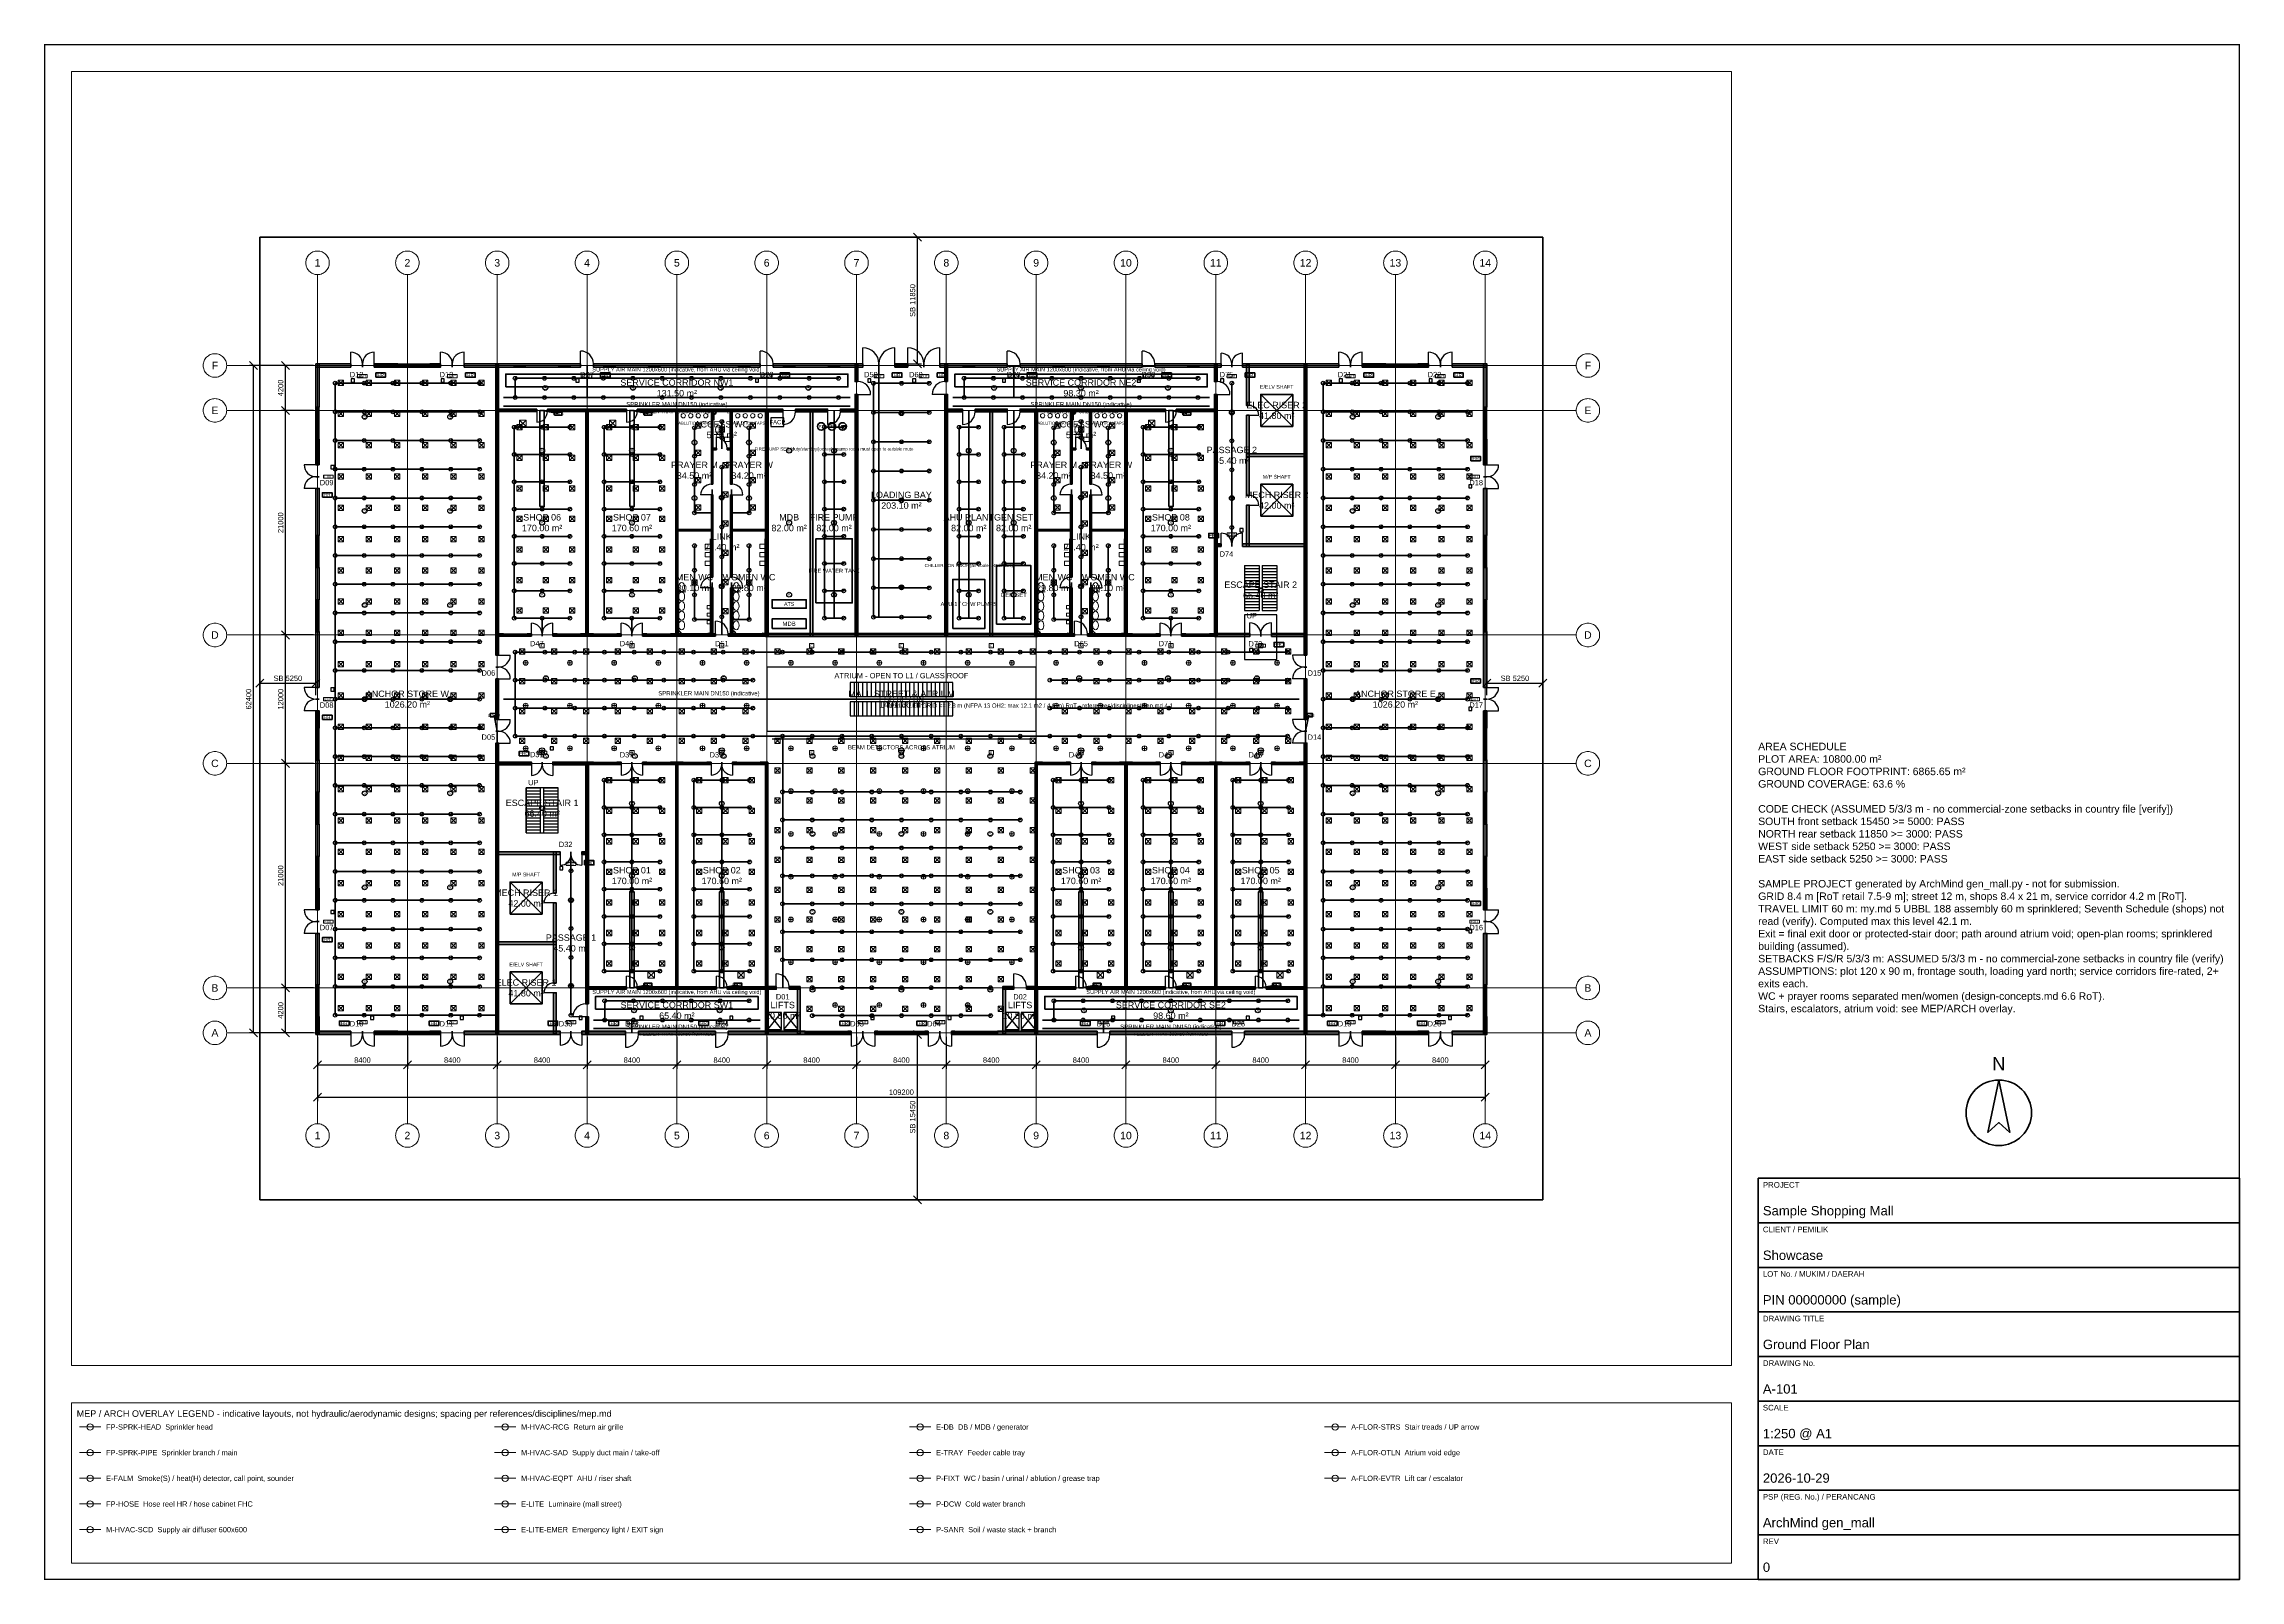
# Paper-space layout 'A1-GF' of a CAD drawing. Header units: millimetres. Extents: x 10 to 831, y 10 to 584.
# The model-space entities are those that its viewports show. They can reach past a viewport. Long polylines and large blocks are cut down to what shows.
import ezdxf
from ezdxf.enums import TextEntityAlignment as Align

# ---------------------------------------------------------------- set-up
doc = ezdxf.new("R2010")
doc.units = ezdxf.units.MM
for name, pattern in [('CENTER', [5.08, 3.175, -0.635, 0.635, -0.635]), ('DASHED', [1.524, 1.27, -0.254]), ('PHANTOM', [6.35, 3.175, -0.635, 0.635, -0.635, 0.635, -0.635])]:
    doc.linetypes.add(name, pattern=pattern)
for name, color, linetype, lineweight in [('A-ANNO-DIMS', 1, 'Continuous', 18), ('A-ANNO-NOTE', 7, 'Continuous', 18), ('A-ANNO-NPLT', 6, 'Continuous', 9), ('A-ANNO-SYMB', 2, 'Continuous', 18), ('A-ANNO-TTLB', 7, 'Continuous', 35), ('A-AREA-IDEN', 2, 'Continuous', 18), ('A-DOOR', 3, 'Continuous', 25), ('A-FLOR-EVTR', 251, 'Continuous', 25), ('A-FLOR-OTLN', 253, 'Continuous', 25), ('A-FLOR-STRS', 252, 'Continuous', 25), ('A-GLAZ', 5, 'Continuous', 25), ('A-GRID', 1, 'CENTER', 13), ('A-WALL', 7, 'Continuous', 50), ('A-WALL-PATT', 8, 'Continuous', 9), ('C-PROP-LINE', 1, 'PHANTOM', 35), ('E-ANNO-TEXT', 52, 'Continuous', 18), ('E-DB', 6, 'Continuous', 50), ('E-FALM', 230, 'Continuous', 25), ('E-LITE', 2, 'Continuous', 18), ('E-LITE-EMER', 40, 'Continuous', 18), ('E-TRAY', 210, 'DASHED', 35), ('FP-ANNO-TEXT', 14, 'Continuous', 18), ('FP-HOSE', 20, 'Continuous', 35), ('FP-SPRK-HEAD', 1, 'Continuous', 25), ('FP-SPRK-PIPE', 12, 'Continuous', 50), ('M-ANNO-TEXT', 150, 'Continuous', 18), ('M-HVAC-EQPT', 30, 'Continuous', 50), ('M-HVAC-RCG', 3, 'Continuous', 18), ('M-HVAC-SAD', 5, 'Continuous', 35), ('M-HVAC-SCD', 4, 'Continuous', 18), ('P-ANNO-TEXT', 94, 'Continuous', 18), ('P-DCW', 160, 'Continuous', 25), ('P-FIXT', 90, 'Continuous', 18), ('P-SANR', 34, 'Continuous', 35), ('X-ANNO-LGND', 7, 'Continuous', 18)]:
    doc.layers.add(name, color=color, linetype=linetype, lineweight=lineweight)
doc.styles.add('MY-ARIAL', font='arial.ttf')
doc.dimstyles.new('MY-100', dxfattribs={"dimscale": 250, "dimtxt": 2, "dimasz": 1.5, "dimexe": 1.5, "dimexo": 1.5, "dimgap": 0.8, "dimtad": 1, "dimdec": 0, "dimdsep": 46, "dimtxsty": 'MY-ARIAL', "dimtsz": 1.5, "dimcen": 2.5, "dimclrd": 256, "dimclre": 256, "dimclrt": 256, "dimazin": 3, "dimtfac": 1, "dimtmove": 0, "dimatfit": 3})

msp = doc.modelspace()

# ---------------------------------------------------------------- hatches: boundary and pattern name
at = {"layer": 'A-WALL-PATT'}
for points in [[(5250, 77850), (8500, 77850), (8500, 78150), (5250, 78150)], [(5550, 74100), (5550, 78150), (5250, 78150), (5250, 74100)], [(10700, 77850), (12900, 77850), (12900, 78150), (10700, 78150)], [(15900, 77850), (16900, 77850), (16900, 78150), (15900, 78150)], [(19100, 77850), (30000, 77850), (30000, 78150), (19100, 78150)], [(22325, 50900), (22325, 78125), (22075, 78125), (22075, 50900)], [(31200, 77850), (46800, 77850), (46800, 78150), (31200, 78150)], [(48000, 77850), (56400, 77850), (56400, 78150), (48000, 78150)], [(55925, 76500), (55925, 78125), (55675, 78125), (55675, 76500)], [(59400, 77850), (60600, 77850), (60600, 78150), (59400, 78150)], [(63600, 77850), (69900, 77850), (69900, 78150), (63600, 78150)], [(64325, 76500), (64325, 78125), (64075, 78125), (64075, 76500)], [(71100, 77850), (82500, 77850), (82500, 78150), (71100, 78150)], [(83700, 77850), (89900, 77850), (89900, 78150), (83700, 78150)], [(89525, 76500), (89525, 78125), (89275, 78125), (89275, 76500)], [(91900, 77850), (100900, 77850), (100900, 78150), (91900, 78150)], [(92525, 74250), (92525, 78125), (92275, 78125), (92275, 74250)], [(97925, 50900), (97925, 78125), (97675, 78125), (97675, 50900)], [(103100, 77850), (105300, 77850), (105300, 78150), (103100, 78150)], [(108300, 77850), (109300, 77850), (109300, 78150), (108300, 78150)], [(111500, 77850), (114750, 77850), (114750, 78150), (111500, 78150)], [(114750, 74100), (114750, 78150), (114450, 78150), (114450, 74100)], [(55925, 52675), (55925, 75300), (55675, 75300), (55675, 52675)], [(64325, 52675), (64325, 75300), (64075, 75300), (64075, 52675)], [(89525, 52675), (89525, 75300), (89275, 75300), (89275, 52675)], [(22100, 73700), (25900, 73700), (25900, 73900), (22100, 73900)], [(26900, 73700), (34300, 73700), (34300, 73900), (26900, 73900)], [(30700, 52700), (30700, 73900), (30500, 73900), (30500, 52700)], [(35300, 73700), (47500, 73700), (47500, 73900), (35300, 73900)], [(39100, 52700), (39100, 73900), (38900, 73900), (38900, 52700)], [(42375, 66900), (42375, 73875), (42225, 73875), (42225, 66900)], [(44175, 66900), (44175, 73875), (44025, 73875), (44025, 66900)], [(47275, 73675), (48900, 73675), (48900, 73925), (47275, 73925)], [(47525, 52675), (47525, 73925), (47275, 73925), (47275, 52675)], [(50100, 73675), (53100, 73675), (53100, 73925), (50100, 73925)], [(51725, 52675), (51725, 73925), (51475, 73925), (51475, 52675)], [(54300, 73675), (55925, 73675), (55925, 73925), (54300, 73925)], [(64075, 73675), (65700, 73675), (65700, 73925), (64075, 73925)], [(66900, 73675), (69900, 73675), (69900, 73925), (66900, 73925)], [(68525, 52675), (68525, 73925), (68275, 73925), (68275, 52675)], [(71100, 73675), (72725, 73675), (72725, 73925), (71100, 73925)], [(72725, 52675), (72725, 73925), (72475, 73925), (72475, 52675)], [(72500, 73700), (84700, 73700), (84700, 73900), (72500, 73900)], [(75975, 66900), (75975, 73875), (75825, 73875), (75825, 66900)], [(77775, 66900), (77775, 73875), (77625, 73875), (77625, 66900)], [(81100, 52700), (81100, 73900), (80900, 73900), (80900, 52700)], [(85700, 73700), (89500, 73700), (89500, 73900), (85700, 73900)], [(92525, 65850), (92525, 73350), (92275, 73350), (92275, 65850)], [(5550, 68700), (5550, 71100), (5250, 71100), (5250, 68700)], [(42225, 70125), (42700, 70125), (42700, 70275), (42225, 70275)], [(43700, 70125), (44175, 70125), (44175, 70275), (43700, 70275)], [(75825, 70125), (76300, 70125), (76300, 70275), (75825, 70275)], [(77300, 70125), (77775, 70125), (77775, 70275), (77300, 70275)], [(114750, 68700), (114750, 71100), (114450, 71100), (114450, 68700)], [(92275, 69475), (97925, 69475), (97925, 69725), (92275, 69725)], [(5550, 62100), (5550, 66500), (5250, 66500), (5250, 62100)], [(42375, 58200), (42375, 65900), (42225, 65900), (42225, 58200)], [(44175, 58200), (44175, 65900), (44025, 65900), (44025, 58200)], [(75975, 58200), (75975, 65900), (75825, 65900), (75825, 58200)], [(77775, 58200), (77775, 65900), (77625, 65900), (77625, 58200)], [(114750, 62100), (114750, 66500), (114450, 66500), (114450, 62100)], [(92525, 61075), (92525, 64950), (92275, 64950), (92275, 61075)], [(38925, 62525), (42375, 62525), (42375, 62675), (38925, 62675)], [(44025, 62525), (47475, 62525), (47475, 62675), (44025, 62675)], [(72525, 62525), (75975, 62525), (75975, 62675), (72525, 62675)], [(77625, 62525), (81075, 62525), (81075, 62675), (77625, 62675)], [(89275, 61075), (89900, 61075), (89900, 61325), (89275, 61325)], [(91900, 61075), (97925, 61075), (97925, 61325), (91900, 61325)], [(5550, 56100), (5550, 59100), (5250, 59100), (5250, 56100)], [(114750, 56100), (114750, 59100), (114450, 59100), (114450, 56100)], [(42375, 52725), (42375, 57200), (42225, 57200), (42225, 52725)], [(44175, 52725), (44175, 57200), (44025, 57200), (44025, 52725)], [(75975, 52725), (75975, 57200), (75825, 57200), (75825, 52725)], [(77775, 52725), (77775, 57200), (77625, 57200), (77625, 52725)], [(5550, 47900), (5550, 53100), (5250, 53100), (5250, 47900)], [(22100, 52700), (22800, 52700), (22800, 52900), (22100, 52900)], [(25000, 52700), (25400, 52700), (25400, 52900), (25000, 52900)], [(27400, 52700), (27800, 52700), (27800, 52900), (27400, 52900)], [(30000, 52700), (31200, 52700), (31200, 52900), (30000, 52900)], [(33400, 52700), (33800, 52700), (33800, 52900), (33400, 52900)], [(35800, 52700), (36200, 52700), (36200, 52900), (35800, 52900)], [(38400, 52700), (42600, 52700), (42600, 52900), (38400, 52900)], [(43800, 52700), (47500, 52700), (47500, 52900), (43800, 52900)], [(47275, 52675), (72725, 52675), (72725, 52925), (47275, 52925)], [(72500, 52700), (76200, 52700), (76200, 52900), (72500, 52900)], [(77400, 52700), (81600, 52700), (81600, 52900), (77400, 52900)], [(83800, 52700), (84200, 52700), (84200, 52900), (83800, 52900)], [(86200, 52700), (86600, 52700), (86600, 52900), (86200, 52900)], [(88800, 52700), (89500, 52700), (89500, 52900), (88800, 52900)], [(89275, 52675), (92600, 52675), (92600, 52925), (89275, 52925)], [(94600, 52675), (97925, 52675), (97925, 52925), (94600, 52925)], [(114750, 47900), (114750, 53100), (114450, 53100), (114450, 47900)], [(22325, 44900), (22325, 48700), (22075, 48700), (22075, 44900)], [(97925, 44900), (97925, 48700), (97675, 48700), (97675, 44900)], [(5550, 44100), (5550, 45700), (5250, 45700), (5250, 44100)], [(114750, 44100), (114750, 45700), (114450, 45700), (114450, 44100)], [(5550, 38100), (5550, 41100), (5250, 41100), (5250, 38100)], [(22325, 15475), (22325, 42700), (22075, 42700), (22075, 15475)], [(97925, 15475), (97925, 42700), (97675, 42700), (97675, 15475)], [(114750, 38100), (114750, 41100), (114450, 41100), (114450, 38100)], [(22075, 40675), (25400, 40675), (25400, 40925), (22075, 40925)], [(27400, 40675), (30725, 40675), (30725, 40925), (27400, 40925)], [(30725, 18300), (30725, 40925), (30475, 40925), (30475, 18300)], [(30500, 40700), (31200, 40700), (31200, 40900), (30500, 40900)], [(33400, 40700), (33800, 40700), (33800, 40900), (33400, 40900)], [(35800, 40700), (36200, 40700), (36200, 40900), (35800, 40900)], [(38400, 40700), (39600, 40700), (39600, 40900), (38400, 40900)], [(39100, 19700), (39100, 40900), (38900, 40900), (38900, 19700)], [(41800, 40700), (42200, 40700), (42200, 40900), (41800, 40900)], [(44200, 40700), (44600, 40700), (44600, 40900), (44200, 40900)], [(46800, 40700), (47500, 40700), (47500, 40900), (46800, 40900)], [(47500, 19700), (47500, 40900), (47300, 40900), (47300, 19700)], [(72500, 40700), (73200, 40700), (73200, 40900), (72500, 40900)], [(72700, 19700), (72700, 40900), (72500, 40900), (72500, 19700)], [(75400, 40700), (75800, 40700), (75800, 40900), (75400, 40900)], [(77800, 40700), (78200, 40700), (78200, 40900), (77800, 40900)], [(80400, 40700), (81600, 40700), (81600, 40900), (80400, 40900)], [(81100, 19700), (81100, 40900), (80900, 40900), (80900, 19700)], [(83800, 40700), (84200, 40700), (84200, 40900), (83800, 40900)], [(86200, 40700), (86600, 40700), (86600, 40900), (86200, 40900)], [(88800, 40700), (90000, 40700), (90000, 40900), (88800, 40900)], [(89500, 19700), (89500, 40900), (89300, 40900), (89300, 19700)], [(92200, 40700), (92600, 40700), (92600, 40900), (92200, 40900)], [(94600, 40700), (95000, 40700), (95000, 40900), (94600, 40900)], [(97200, 40700), (97900, 40700), (97900, 40900), (97200, 40900)], [(5550, 32100), (5550, 35100), (5250, 35100), (5250, 32100)], [(114750, 32100), (114750, 35100), (114450, 35100), (114450, 32100)], [(22075, 32275), (28100, 32275), (28100, 32525), (22075, 32525)], [(27725, 28650), (27725, 32525), (27475, 32525), (27475, 28650)], [(30100, 32275), (30725, 32275), (30725, 32525), (30100, 32525)], [(5550, 27100), (5550, 29100), (5250, 29100), (5250, 27100)], [(114750, 27100), (114750, 29100), (114450, 29100), (114450, 27100)], [(27725, 20250), (27725, 27750), (27475, 27750), (27475, 20250)], [(5550, 20100), (5550, 24900), (5250, 24900), (5250, 20100)], [(114750, 20100), (114750, 24900), (114450, 24900), (114450, 20100)], [(22075, 23875), (27725, 23875), (27725, 24125), (22075, 24125)], [(27725, 15475), (27725, 19350), (27475, 19350), (27475, 15475)], [(30500, 19700), (34300, 19700), (34300, 19900), (30500, 19900)], [(35300, 19700), (42700, 19700), (42700, 19900), (35300, 19900)], [(43700, 19700), (47500, 19700), (47500, 19900), (43700, 19900)], [(47275, 19675), (48300, 19675), (48300, 19925), (47275, 19925)], [(47525, 15475), (47525, 19925), (47275, 19925), (47275, 15475)], [(49500, 19675), (50525, 19675), (50525, 19925), (49500, 19925)], [(50525, 15475), (50525, 19925), (50275, 19925), (50275, 15475)], [(69475, 19675), (70500, 19675), (70500, 19925), (69475, 19925)], [(69725, 15475), (69725, 19925), (69475, 19925), (69475, 15475)], [(71700, 19675), (72725, 19675), (72725, 19925), (71700, 19925)], [(72725, 15475), (72725, 19925), (72475, 19925), (72475, 15475)], [(72500, 19700), (76300, 19700), (76300, 19900), (72500, 19900)], [(77300, 19700), (84700, 19700), (84700, 19900), (77300, 19900)], [(85700, 19700), (93100, 19700), (93100, 19900), (85700, 19900)], [(94100, 19700), (97900, 19700), (97900, 19900), (94100, 19900)], [(5550, 15450), (5550, 17100), (5250, 17100), (5250, 15450)], [(30725, 15475), (30725, 17100), (30475, 17100), (30475, 15475)], [(114750, 15450), (114750, 17100), (114450, 17100), (114450, 15450)], [(5250, 15450), (8500, 15450), (8500, 15750), (5250, 15750)], [(10700, 15450), (12900, 15450), (12900, 15750), (10700, 15750)], [(15900, 15450), (16900, 15450), (16900, 15750), (15900, 15750)], [(19100, 15450), (28100, 15450), (28100, 15750), (19100, 15750)], [(30100, 15450), (34200, 15450), (34200, 15750), (30100, 15750)], [(35400, 15450), (42600, 15450), (42600, 15750), (35400, 15750)], [(43800, 15450), (51000, 15450), (51000, 15750), (43800, 15750)], [(55000, 15450), (55300, 15450), (55300, 15750), (55000, 15750)], [(57500, 15450), (57800, 15450), (57800, 15750), (57500, 15750)], [(62200, 15450), (62500, 15450), (62500, 15750), (62200, 15750)], [(64700, 15450), (65000, 15450), (65000, 15750), (64700, 15750)], [(69000, 15450), (78300, 15450), (78300, 15750), (69000, 15750)], [(79500, 15450), (90900, 15450), (90900, 15750), (79500, 15750)], [(92100, 15450), (100900, 15450), (100900, 15750), (92100, 15750)], [(103100, 15450), (105300, 15450), (105300, 15750), (103100, 15750)], [(108300, 15450), (109300, 15450), (109300, 15750), (108300, 15750)], [(111500, 15450), (114750, 15450), (114750, 15750), (111500, 15750)]]:
    msp.add_hatch(color=256, dxfattribs=at).paths.add_polyline_path(points)

# ---------------------------------------------------------------- linework, layer by layer
at = {"layer": 'A-DOOR'}
for p, q in [((8500, 78150), (8500, 79250)), ((10700, 78150), (10700, 79250)), ((16900, 78150), (16900, 79250)), ((19100, 78150), (19100, 79250)), ((30000, 78150), (30000, 79350)), ((46800, 78150), (46800, 79350)), ((56400, 78150), (56400, 79650)), ((59400, 78150), (59400, 79650)), ((60600, 78150), (60600, 79650)), ((63600, 78150), (63600, 79650)), ((69900, 78150), (69900, 79350)), ((82500, 78150), (82500, 79350)), ((89900, 78150), (89900, 79150)), ((91900, 78150), (91900, 79150)), ((100900, 78150), (100900, 79250)), ((103100, 78150), (103100, 79250)), ((109300, 78150), (109300, 79250)), ((111500, 78150), (111500, 79250)), ((55925, 75300), (57125, 75300)), ((64075, 75300), (62875, 75300)), ((89525, 75300), (90725, 75300)), ((25900, 73700), (25900, 72700)), ((34300, 73700), (34300, 72700)), ((48900, 73675), (48900, 72475)), ((53100, 73675), (53100, 72475)), ((65700, 73675), (65700, 72475)), ((69900, 73675), (69900, 72475)), ((84700, 73700), (84700, 72700)), ((92525, 73350), (93425, 73350)), ((42700, 70275), (42700, 71275)), ((76300, 70275), (76300, 71275)), ((5250, 68700), (4150, 68700)), ((114750, 68700), (115850, 68700)), ((5250, 66500), (4150, 66500)), ((42225, 65900), (41225, 65900)), ((44175, 65900), (45175, 65900)), ((75825, 65900), (74825, 65900)), ((77775, 65900), (78775, 65900)), ((114750, 66500), (115850, 66500)), ((92525, 64950), (93425, 64950)), ((89900, 61325), (89900, 62325)), ((91900, 61325), (91900, 62325)), ((42225, 57200), (41225, 57200)), ((44175, 57200), (45175, 57200)), ((75825, 57200), (74825, 57200)), ((77775, 57200), (78775, 57200)), ((25400, 52900), (25400, 53900)), ((27400, 52900), (27400, 53900)), ((33800, 52900), (33800, 53900)), ((35800, 52900), (35800, 53900)), ((42600, 52900), (42600, 54100)), ((76200, 52900), (76200, 54100)), ((84200, 52900), (84200, 53900)), ((86200, 52900), (86200, 53900)), ((92600, 52925), (92600, 53925)), ((94600, 52925), (94600, 53925)), ((22325, 50900), (23425, 50900)), ((97675, 50900), (96575, 50900)), ((5250, 47900), (4150, 47900)), ((22325, 48700), (23425, 48700)), ((97675, 48700), (96575, 48700)), ((114750, 47900), (115850, 47900)), ((5250, 45700), (4150, 45700)), ((114750, 45700), (115850, 45700)), ((22325, 44900), (23425, 44900)), ((97675, 44900), (96575, 44900)), ((22325, 42700), (23425, 42700)), ((97675, 42700), (96575, 42700)), ((25400, 40675), (25400, 39675)), ((27400, 40675), (27400, 39675)), ((33800, 40700), (33800, 39700)), ((35800, 40700), (35800, 39700)), ((42200, 40700), (42200, 39700)), ((44200, 40700), (44200, 39700)), ((75800, 40700), (75800, 39700)), ((77800, 40700), (77800, 39700)), ((84200, 40700), (84200, 39700)), ((86200, 40700), (86200, 39700)), ((92600, 40700), (92600, 39700)), ((94600, 40700), (94600, 39700)), ((28100, 32275), (28100, 31275)), ((30100, 32275), (30100, 31275)), ((5250, 27100), (4150, 27100)), ((27475, 27750), (26575, 27750)), ((114750, 27100), (115850, 27100)), ((5250, 24900), (4150, 24900)), ((114750, 24900), (115850, 24900)), ((34300, 19900), (34300, 20900)), ((42700, 19900), (42700, 20900)), ((48300, 19925), (48300, 21125)), ((70500, 19925), (70500, 21125)), ((76300, 19900), (76300, 20900)), ((84700, 19900), (84700, 20900)), ((93100, 19900), (93100, 20900)), ((27475, 19350), (26575, 19350)), ((30475, 17100), (29275, 17100)), ((8500, 15450), (8500, 14350)), ((10700, 15450), (10700, 14350)), ((16900, 15450), (16900, 14350)), ((19100, 15450), (19100, 14350)), ((28100, 15450), (28100, 14450)), ((30100, 15450), (30100, 14450)), ((34200, 15450), (34200, 14250)), ((42600, 15450), (42600, 14250)), ((55300, 15450), (55300, 14350)), ((57500, 15450), (57500, 14350)), ((62500, 15450), (62500, 14350)), ((64700, 15450), (64700, 14350)), ((78300, 15450), (78300, 14250)), ((90900, 15450), (90900, 14250)), ((100900, 15450), (100900, 14350)), ((103100, 15450), (103100, 14350)), ((109300, 15450), (109300, 14350)), ((111500, 15450), (111500, 14350))]:
    msp.add_line(p, q, dxfattribs=at)
for centre, radius, start, end in [((8500, 78150), 1100, 0, 90), ((10700, 78150), 1100, 90, 180), ((16900, 78150), 1100, 0, 90), ((19100, 78150), 1100, 90, 180), ((30000, 78150), 1200, 0, 90), ((46800, 78150), 1200, 0, 90), ((56400, 78150), 1500, 0, 90), ((59400, 78150), 1500, 90, 180), ((60600, 78150), 1500, 0, 90), ((63600, 78150), 1500, 90, 180), ((69900, 78150), 1200, 0, 90), ((82500, 78150), 1200, 0, 90), ((89900, 78150), 1000, 0, 90), ((91900, 78150), 1000, 90, 180), ((100900, 78150), 1100, 0, 90), ((103100, 78150), 1100, 90, 180), ((109300, 78150), 1100, 0, 90), ((111500, 78150), 1100, 90, 180), ((55925, 75300), 1200, 0, 90), ((64075, 75300), 1200, 90, 180), ((89525, 75300), 1200, 0, 90), ((92525, 73350), 900, 0, 90), ((25900, 73700), 1000, -90, 0), ((34300, 73700), 1000, -90, 0), ((48900, 73675), 1200, -90, 0), ((53100, 73675), 1200, -90, 0), ((65700, 73675), 1200, -90, 0), ((69900, 73675), 1200, -90, 0), ((84700, 73700), 1000, -90, 0), ((42700, 70275), 1000, 0, 90), ((76300, 70275), 1000, 0, 90), ((5250, 68700), 1100, 180, -90), ((114750, 68700), 1100, -90, 0), ((5250, 66500), 1100, 90, 180), ((42225, 65900), 1000, 90, 180), ((44175, 65900), 1000, 0, 90), ((75825, 65900), 1000, 90, 180), ((77775, 65900), 1000, 0, 90), ((92525, 64950), 900, 0, 90), ((114750, 66500), 1100, 0, 90), ((89900, 61325), 1000, 0, 90), ((91900, 61325), 1000, 90, 180), ((42225, 57200), 1000, 90, 180), ((44175, 57200), 1000, 0, 90), ((75825, 57200), 1000, 90, 180), ((77775, 57200), 1000, 0, 90), ((25400, 52900), 1000, 0, 90), ((27400, 52900), 1000, 90, 180), ((33800, 52900), 1000, 0, 90), ((35800, 52900), 1000, 90, 180), ((42600, 52900), 1200, 0, 90), ((76200, 52900), 1200, 0, 90), ((84200, 52900), 1000, 0, 90), ((86200, 52900), 1000, 90, 180), ((92600, 52925), 1000, 0, 90), ((94600, 52925), 1000, 90, 180), ((22325, 50900), 1100, -90, 0), ((22325, 48700), 1100, 0, 90), ((97675, 50900), 1100, 180, -90), ((97675, 48700), 1100, 90, 180), ((5250, 47900), 1100, 180, -90), ((114750, 47900), 1100, -90, 0), ((5250, 45700), 1100, 90, 180), ((114750, 45700), 1100, 0, 90), ((22325, 44900), 1100, -90, 0), ((22325, 42700), 1100, 0, 90), ((97675, 44900), 1100, 180, -90), ((97675, 42700), 1100, 90, 180), ((25400, 40675), 1000, -90, 0), ((27400, 40675), 1000, 180, -90), ((33800, 40700), 1000, -90, 0), ((35800, 40700), 1000, 180, -90), ((42200, 40700), 1000, -90, 0), ((44200, 40700), 1000, 180, -90), ((75800, 40700), 1000, -90, 0), ((77800, 40700), 1000, 180, -90), ((84200, 40700), 1000, -90, 0), ((86200, 40700), 1000, 180, -90), ((92600, 40700), 1000, -90, 0), ((94600, 40700), 1000, 180, -90), ((28100, 32275), 1000, -90, 0), ((30100, 32275), 1000, 180, -90), ((5250, 27100), 1100, 180, -90), ((27475, 27750), 900, 90, 180), ((114750, 27100), 1100, -90, 0), ((5250, 24900), 1100, 90, 180), ((114750, 24900), 1100, 0, 90), ((34300, 19900), 1000, 0, 90), ((42700, 19900), 1000, 0, 90), ((48300, 19925), 1200, 0, 90), ((70500, 19925), 1200, 0, 90), ((76300, 19900), 1000, 0, 90), ((84700, 19900), 1000, 0, 90), ((93100, 19900), 1000, 0, 90), ((27475, 19350), 900, 90, 180), ((30475, 17100), 1200, 90, 180), ((8500, 15450), 1100, -90, 0), ((10700, 15450), 1100, 180, -90), ((16900, 15450), 1100, -90, 0), ((19100, 15450), 1100, 180, -90), ((28100, 15450), 1000, -90, 0), ((30100, 15450), 1000, 180, -90), ((34200, 15450), 1200, -90, 0), ((42600, 15450), 1200, -90, 0), ((55300, 15450), 1100, -90, 0), ((57500, 15450), 1100, 180, -90), ((62500, 15450), 1100, -90, 0), ((64700, 15450), 1100, 180, -90), ((78300, 15450), 1200, -90, 0), ((90900, 15450), 1200, -90, 0), ((100900, 15450), 1100, -90, 0), ((103100, 15450), 1100, 180, -90), ((109300, 15450), 1100, -90, 0), ((111500, 15450), 1100, 180, -90)]:
    msp.add_arc(centre, radius, start, end, dxfattribs=at)
at = {"layer": 'A-FLOR-EVTR'}
for p, q in [((55600, 47050), (55600, 48350)), ((56000, 47050), (56000, 48350)), ((56400, 47050), (56400, 48350)), ((56800, 47050), (56800, 48350)), ((57200, 47050), (57200, 48350)), ((57600, 47050), (57600, 48350)), ((58000, 47050), (58000, 48350)), ((58400, 47050), (58400, 48350)), ((58800, 47050), (58800, 48350)), ((59200, 47050), (59200, 48350)), ((59600, 47050), (59600, 48350)), ((60000, 47050), (60000, 48350)), ((60400, 47050), (60400, 48350)), ((60800, 47050), (60800, 48350)), ((61200, 47050), (61200, 48350)), ((61600, 47050), (61600, 48350)), ((62000, 47050), (62000, 48350)), ((62400, 47050), (62400, 48350)), ((62800, 47050), (62800, 48350)), ((63200, 47050), (63200, 48350)), ((63600, 47050), (63600, 48350)), ((64000, 47050), (64000, 48350)), ((64400, 47050), (64400, 48350)), ((55600, 45250), (55600, 46550)), ((56000, 45250), (56000, 46550)), ((56400, 45250), (56400, 46550)), ((56800, 45250), (56800, 46550)), ((57200, 45250), (57200, 46550)), ((57600, 45250), (57600, 46550)), ((58000, 45250), (58000, 46550)), ((58400, 45250), (58400, 46550)), ((58800, 45250), (58800, 46550)), ((59200, 45250), (59200, 46550)), ((59600, 45250), (59600, 46550)), ((60000, 45250), (60000, 46550)), ((60400, 45250), (60400, 46550)), ((60800, 45250), (60800, 46550)), ((61200, 45250), (61200, 46550)), ((61600, 45250), (61600, 46550)), ((62000, 45250), (62000, 46550)), ((62400, 45250), (62400, 46550)), ((62800, 45250), (62800, 46550)), ((63200, 45250), (63200, 46550)), ((63600, 45250), (63600, 46550)), ((64000, 45250), (64000, 46550)), ((64400, 45250), (64400, 46550)), ((47500, 15900), (48800, 17500)), ((47500, 17500), (48800, 15900)), ((49000, 15900), (50300, 17500)), ((49000, 17500), (50300, 15900)), ((69700, 15900), (71000, 17500)), ((69700, 17500), (71000, 15900)), ((71200, 15900), (72500, 17500)), ((71200, 17500), (72500, 15900))]:
    msp.add_line(p, q, dxfattribs=at)
for points in [[(55200, 47050), (64800, 47050), (64800, 48350), (55200, 48350)], [(55200, 45250), (64800, 45250), (64800, 46550), (55200, 46550)], [(47500, 15900), (48800, 15900), (48800, 17500), (47500, 17500)], [(49000, 15900), (50300, 15900), (50300, 17500), (49000, 17500)], [(69700, 15900), (71000, 15900), (71000, 17500), (69700, 17500)], [(71200, 15900), (72500, 15900), (72500, 17500), (71200, 17500)]]:
    msp.add_lwpolyline(points, close=True, dxfattribs=at)
at = {"layer": 'A-FLOR-OTLN'}
msp.add_lwpolyline([(47400, 43800), (72600, 43800), (72600, 49800), (47400, 49800)], close=True, dxfattribs=at)
at = {"layer": 'A-FLOR-STRS'}
for p, q in [((92100, 59300), (93450, 59300)), ((92100, 59300), (92100, 55100)), ((92100, 59020), (93450, 59020)), ((92100, 58740), (93450, 58740)), ((92100, 58460), (93450, 58460)), ((92100, 58180), (93450, 58180)), ((92100, 57900), (93450, 57900)), ((92100, 57620), (93450, 57620)), ((93450, 59300), (93450, 55100)), ((93750, 59300), (95100, 59300)), ((93750, 59300), (93750, 55100)), ((93750, 59020), (95100, 59020)), ((93750, 58740), (95100, 58740)), ((93750, 58460), (95100, 58460)), ((93750, 58180), (95100, 58180)), ((93750, 57900), (95100, 57900)), ((93750, 57620), (95100, 57620)), ((95100, 59300), (95100, 55100)), ((92100, 57340), (93450, 57340)), ((92100, 57060), (93450, 57060)), ((92100, 56780), (93450, 56780)), ((92100, 56500), (93450, 56500)), ((92100, 56220), (93450, 56220)), ((92100, 55940), (93450, 55940)), ((92100, 55660), (93450, 55660)), ((93750, 57340), (95100, 57340)), ((93750, 57060), (95100, 57060)), ((93750, 56780), (95100, 56780)), ((93750, 56500), (95100, 56500)), ((93750, 56220), (95100, 56220)), ((93750, 55940), (95100, 55940)), ((93750, 55660), (95100, 55660)), ((92100, 55380), (93450, 55380)), ((92100, 55100), (93450, 55100)), ((93750, 55380), (95100, 55380)), ((93750, 55100), (95100, 55100)), ((24900, 38500), (26250, 38500)), ((24900, 34300), (24900, 38500)), ((24900, 38220), (26250, 38220)), ((24900, 37940), (26250, 37940)), ((24900, 37660), (26250, 37660)), ((24900, 37380), (26250, 37380)), ((24900, 37100), (26250, 37100)), ((26250, 34300), (26250, 38500)), ((26550, 38500), (27900, 38500)), ((26550, 34300), (26550, 38500)), ((26550, 38220), (27900, 38220)), ((26550, 37940), (27900, 37940)), ((26550, 37660), (27900, 37660)), ((26550, 37380), (27900, 37380)), ((26550, 37100), (27900, 37100)), ((27900, 34300), (27900, 38500)), ((24900, 36820), (26250, 36820)), ((24900, 36540), (26250, 36540)), ((24900, 36260), (26250, 36260)), ((24900, 35980), (26250, 35980)), ((24900, 35700), (26250, 35700)), ((24900, 35420), (26250, 35420)), ((24900, 35140), (26250, 35140)), ((26550, 36820), (27900, 36820)), ((26550, 36540), (27900, 36540)), ((26550, 36260), (27900, 36260)), ((26550, 35980), (27900, 35980)), ((26550, 35700), (27900, 35700)), ((26550, 35420), (27900, 35420)), ((26550, 35140), (27900, 35140)), ((24900, 34860), (26250, 34860)), ((24900, 34580), (26250, 34580)), ((24900, 34300), (26250, 34300)), ((26550, 34860), (27900, 34860)), ((26550, 34580), (27900, 34580)), ((26550, 34300), (27900, 34300))]:
    msp.add_line(p, q, dxfattribs=at)
for points in [[(92100, 50500), (95100, 50500), (95100, 54700), (92100, 54700)], [(24900, 34300), (27900, 34300), (27900, 38500), (24900, 38500)]]:
    msp.add_lwpolyline(points, close=True, dxfattribs=at)
at = {"layer": 'A-GLAZ'}
for p, q in [((12900, 78150), (15900, 78150)), ((105300, 78150), (108300, 78150)), ((12900, 78037.5), (15900, 78037.5)), ((12900, 77962.5), (15900, 77962.5)), ((12900, 77850), (15900, 77850)), ((105300, 78037.5), (108300, 78037.5)), ((105300, 77962.5), (108300, 77962.5)), ((105300, 77850), (108300, 77850)), ((5250, 71100), (5250, 74100)), ((5362.5, 71100), (5362.5, 74100)), ((5437.5, 71100), (5437.5, 74100)), ((5550, 71100), (5550, 74100)), ((114450, 71100), (114450, 74100)), ((114562.5, 71100), (114562.5, 74100)), ((114637.5, 71100), (114637.5, 74100)), ((114750, 71100), (114750, 74100)), ((5250, 59100), (5250, 62100)), ((5362.5, 59100), (5362.5, 62100)), ((5437.5, 59100), (5437.5, 62100)), ((5550, 59100), (5550, 62100)), ((114450, 59100), (114450, 62100)), ((114562.5, 59100), (114562.5, 62100)), ((114637.5, 59100), (114637.5, 62100)), ((114750, 59100), (114750, 62100)), ((5250, 53100), (5250, 56100)), ((5362.5, 53100), (5362.5, 56100)), ((5437.5, 53100), (5437.5, 56100)), ((5550, 53100), (5550, 56100)), ((114450, 53100), (114450, 56100)), ((114562.5, 53100), (114562.5, 56100)), ((114637.5, 53100), (114637.5, 56100)), ((114750, 53100), (114750, 56100)), ((22800, 52900), (25000, 52900)), ((22800, 52825), (25000, 52825)), ((22800, 52775), (25000, 52775)), ((22800, 52700), (25000, 52700)), ((27800, 52900), (30000, 52900)), ((27800, 52825), (30000, 52825)), ((27800, 52775), (30000, 52775)), ((27800, 52700), (30000, 52700)), ((31200, 52900), (33400, 52900)), ((31200, 52825), (33400, 52825)), ((31200, 52775), (33400, 52775)), ((31200, 52700), (33400, 52700)), ((36200, 52900), (38400, 52900)), ((36200, 52825), (38400, 52825)), ((36200, 52775), (38400, 52775)), ((36200, 52700), (38400, 52700)), ((81600, 52900), (83800, 52900)), ((81600, 52825), (83800, 52825)), ((81600, 52775), (83800, 52775)), ((81600, 52700), (83800, 52700)), ((86600, 52900), (88800, 52900)), ((86600, 52825), (88800, 52825)), ((86600, 52775), (88800, 52775)), ((86600, 52700), (88800, 52700)), ((5250, 41100), (5250, 44100)), ((5362.5, 41100), (5362.5, 44100)), ((5437.5, 41100), (5437.5, 44100)), ((5550, 41100), (5550, 44100)), ((114450, 41100), (114450, 44100)), ((114562.5, 41100), (114562.5, 44100)), ((114637.5, 41100), (114637.5, 44100)), ((114750, 41100), (114750, 44100)), ((31200, 40900), (33400, 40900)), ((31200, 40825), (33400, 40825)), ((31200, 40775), (33400, 40775)), ((31200, 40700), (33400, 40700)), ((36200, 40900), (38400, 40900)), ((36200, 40825), (38400, 40825)), ((36200, 40775), (38400, 40775)), ((36200, 40700), (38400, 40700)), ((39600, 40900), (41800, 40900)), ((39600, 40825), (41800, 40825)), ((39600, 40775), (41800, 40775)), ((39600, 40700), (41800, 40700)), ((44600, 40900), (46800, 40900)), ((44600, 40825), (46800, 40825)), ((44600, 40775), (46800, 40775)), ((44600, 40700), (46800, 40700)), ((73200, 40900), (75400, 40900)), ((73200, 40825), (75400, 40825)), ((73200, 40775), (75400, 40775)), ((73200, 40700), (75400, 40700)), ((78200, 40900), (80400, 40900)), ((78200, 40825), (80400, 40825)), ((78200, 40775), (80400, 40775)), ((78200, 40700), (80400, 40700)), ((81600, 40900), (83800, 40900)), ((81600, 40825), (83800, 40825)), ((81600, 40775), (83800, 40775)), ((81600, 40700), (83800, 40700)), ((86600, 40900), (88800, 40900)), ((86600, 40825), (88800, 40825)), ((86600, 40775), (88800, 40775)), ((86600, 40700), (88800, 40700)), ((90000, 40900), (92200, 40900)), ((90000, 40825), (92200, 40825)), ((90000, 40775), (92200, 40775)), ((90000, 40700), (92200, 40700)), ((95000, 40900), (97200, 40900)), ((95000, 40825), (97200, 40825)), ((95000, 40775), (97200, 40775)), ((95000, 40700), (97200, 40700)), ((5250, 35100), (5250, 38100)), ((5362.5, 35100), (5362.5, 38100)), ((5437.5, 35100), (5437.5, 38100)), ((5550, 35100), (5550, 38100)), ((114450, 35100), (114450, 38100)), ((114562.5, 35100), (114562.5, 38100)), ((114637.5, 35100), (114637.5, 38100)), ((114750, 35100), (114750, 38100)), ((5250, 29100), (5250, 32100)), ((5362.5, 29100), (5362.5, 32100)), ((5437.5, 29100), (5437.5, 32100)), ((5550, 29100), (5550, 32100)), ((114450, 29100), (114450, 32100)), ((114562.5, 29100), (114562.5, 32100)), ((114637.5, 29100), (114637.5, 32100)), ((114750, 29100), (114750, 32100)), ((5250, 17100), (5250, 20100)), ((5362.5, 17100), (5362.5, 20100)), ((5437.5, 17100), (5437.5, 20100)), ((5550, 17100), (5550, 20100)), ((114450, 17100), (114450, 20100)), ((114562.5, 17100), (114562.5, 20100)), ((114637.5, 17100), (114637.5, 20100)), ((114750, 17100), (114750, 20100)), ((12900, 15750), (15900, 15750)), ((12900, 15637.5), (15900, 15637.5)), ((12900, 15562.5), (15900, 15562.5)), ((12900, 15450), (15900, 15450)), ((51000, 15750), (55000, 15750)), ((51000, 15637.5), (55000, 15637.5)), ((51000, 15562.5), (55000, 15562.5)), ((51000, 15450), (55000, 15450)), ((57800, 15750), (62200, 15750)), ((57800, 15637.5), (62200, 15637.5)), ((57800, 15562.5), (62200, 15562.5)), ((57800, 15450), (62200, 15450)), ((65000, 15750), (69000, 15750)), ((65000, 15637.5), (69000, 15637.5)), ((65000, 15562.5), (69000, 15562.5)), ((65000, 15450), (69000, 15450)), ((105300, 15750), (108300, 15750)), ((105300, 15637.5), (108300, 15637.5)), ((105300, 15562.5), (108300, 15562.5)), ((105300, 15450), (108300, 15450))]:
    msp.add_line(p, q, dxfattribs=at)
at = {"layer": 'A-GRID'}
for p, q in [((5400, 7100), (5400, 86500)), ((13800, 7100), (13800, 86500)), ((22200, 7100), (22200, 86500)), ((30600, 7100), (30600, 86500)), ((39000, 7100), (39000, 86500)), ((47400, 7100), (47400, 86500)), ((55800, 7100), (55800, 86500)), ((64200, 7100), (64200, 86500)), ((72600, 7100), (72600, 86500)), ((81000, 7100), (81000, 86500)), ((89400, 7100), (89400, 86500)), ((97800, 7100), (97800, 86500)), ((106200, 7100), (106200, 86500)), ((114600, 7100), (114600, 86500)), ((-3100, 78000), (123100, 78000)), ((-3100, 73800), (123100, 73800)), ((-3100, 52800), (123100, 52800)), ((-3100, 40800), (123100, 40800)), ((-3100, 19800), (123100, 19800)), ((-3100, 15600), (123100, 15600))]:
    msp.add_line(p, q, dxfattribs=at)
for centre in [(5400, 87600), (13800, 87600), (22200, 87600), (30600, 87600), (39000, 87600), (47400, 87600), (55800, 87600), (64200, 87600), (72600, 87600), (81000, 87600), (89400, 87600), (97800, 87600), (106200, 87600), (114600, 87600), (-4200, 78000), (124200, 78000), (-4200, 73800), (124200, 73800), (-4200, 52800), (124200, 52800), (-4200, 40800), (124200, 40800), (-4200, 19800), (124200, 19800), (-4200, 15600), (124200, 15600), (5400, 6000), (13800, 6000), (22200, 6000), (30600, 6000), (39000, 6000), (47400, 6000), (55800, 6000), (64200, 6000), (72600, 6000), (81000, 6000), (89400, 6000), (97800, 6000), (106200, 6000), (114600, 6000)]:
    msp.add_circle(centre, 1100, dxfattribs=at)
at = {"layer": 'A-WALL'}
for p, q in [((8500, 77850), (8500, 78150)), ((9600, 77850), (9600, 78150)), ((9600, 77850), (9600, 78150)), ((10700, 77850), (10700, 78150)), ((12900, 77850), (12900, 78150)), ((15900, 77850), (15900, 78150)), ((16900, 77850), (16900, 78150)), ((18000, 77850), (18000, 78150)), ((18000, 77850), (18000, 78150)), ((19100, 77850), (19100, 78150)), ((30000, 77850), (30000, 78150)), ((31200, 77850), (31200, 78150)), ((46800, 77850), (46800, 78150)), ((48000, 77850), (48000, 78150)), ((56400, 77850), (56400, 78150)), ((57900, 77850), (57900, 78150)), ((57900, 77850), (57900, 78150)), ((59400, 77850), (59400, 78150)), ((60600, 77850), (60600, 78150)), ((62100, 77850), (62100, 78150)), ((62100, 77850), (62100, 78150)), ((63600, 77850), (63600, 78150)), ((69900, 77850), (69900, 78150)), ((71100, 77850), (71100, 78150)), ((82500, 77850), (82500, 78150)), ((83700, 77850), (83700, 78150)), ((89900, 77850), (89900, 78150)), ((90900, 77850), (90900, 78150)), ((90900, 77850), (90900, 78150)), ((91900, 77850), (91900, 78150)), ((100900, 77850), (100900, 78150)), ((102000, 77850), (102000, 78150)), ((102000, 77850), (102000, 78150)), ((103100, 77850), (103100, 78150)), ((105300, 77850), (105300, 78150)), ((108300, 77850), (108300, 78150)), ((109300, 77850), (109300, 78150)), ((110400, 77850), (110400, 78150)), ((110400, 77850), (110400, 78150)), ((111500, 77850), (111500, 78150)), ((55925, 76500), (55675, 76500)), ((64325, 76500), (64075, 76500)), ((89525, 76500), (89275, 76500)), ((5550, 74100), (5250, 74100)), ((55925, 75300), (55675, 75300)), ((64325, 75300), (64075, 75300)), ((89525, 75300), (89275, 75300)), ((92525, 74250), (92275, 74250)), ((114750, 74100), (114450, 74100)), ((25900, 73700), (25900, 73900)), ((26900, 73700), (26900, 73900)), ((34300, 73700), (34300, 73900)), ((35300, 73700), (35300, 73900)), ((48900, 73675), (48900, 73925)), ((50100, 73675), (50100, 73925)), ((53100, 73675), (53100, 73925)), ((54300, 73675), (54300, 73925)), ((65700, 73675), (65700, 73925)), ((66900, 73675), (66900, 73925)), ((69900, 73675), (69900, 73925)), ((71100, 73675), (71100, 73925)), ((84700, 73700), (84700, 73900)), ((85700, 73700), (85700, 73900)), ((92525, 73350), (92275, 73350)), ((5550, 71100), (5250, 71100)), ((42700, 70125), (42700, 70275)), ((43700, 70125), (43700, 70275)), ((76300, 70125), (76300, 70275)), ((77300, 70125), (77300, 70275)), ((114750, 71100), (114450, 71100)), ((5550, 68700), (5250, 68700)), ((114750, 68700), (114450, 68700)), ((5550, 67600), (5250, 67600)), ((5550, 67600), (5250, 67600)), ((5550, 66500), (5250, 66500)), ((42375, 66900), (42225, 66900)), ((42375, 65900), (42225, 65900)), ((44175, 66900), (44025, 66900)), ((44175, 65900), (44025, 65900)), ((75975, 66900), (75825, 66900)), ((75975, 65900), (75825, 65900)), ((77775, 66900), (77625, 66900)), ((77775, 65900), (77625, 65900)), ((92525, 65850), (92275, 65850)), ((114750, 67600), (114450, 67600)), ((114750, 67600), (114450, 67600)), ((114750, 66500), (114450, 66500)), ((92525, 64950), (92275, 64950)), ((5550, 62100), (5250, 62100)), ((114750, 62100), (114450, 62100)), ((89900, 61075), (89900, 61325)), ((90900, 61075), (90900, 61325)), ((90900, 61075), (90900, 61325)), ((91900, 61075), (91900, 61325)), ((5550, 59100), (5250, 59100)), ((42375, 58200), (42225, 58200)), ((44175, 58200), (44025, 58200)), ((75975, 58200), (75825, 58200)), ((77775, 58200), (77625, 58200)), ((114750, 59100), (114450, 59100)), ((5550, 56100), (5250, 56100)), ((42375, 57200), (42225, 57200)), ((44175, 57200), (44025, 57200)), ((75975, 57200), (75825, 57200)), ((77775, 57200), (77625, 57200)), ((114750, 56100), (114450, 56100)), ((5550, 53100), (5250, 53100)), ((22800, 52700), (22800, 52900)), ((25000, 52700), (25000, 52900)), ((25400, 52700), (25400, 52900)), ((26400, 52700), (26400, 52900)), ((26400, 52700), (26400, 52900)), ((27400, 52700), (27400, 52900)), ((27800, 52700), (27800, 52900)), ((30000, 52700), (30000, 52900)), ((31200, 52700), (31200, 52900)), ((33400, 52700), (33400, 52900)), ((33800, 52700), (33800, 52900)), ((34800, 52700), (34800, 52900)), ((34800, 52700), (34800, 52900)), ((35800, 52700), (35800, 52900)), ((36200, 52700), (36200, 52900)), ((38400, 52700), (38400, 52900)), ((42600, 52700), (42600, 52900)), ((43800, 52700), (43800, 52900)), ((76200, 52700), (76200, 52900)), ((77400, 52700), (77400, 52900)), ((81600, 52700), (81600, 52900)), ((83800, 52700), (83800, 52900)), ((84200, 52700), (84200, 52900)), ((85200, 52700), (85200, 52900)), ((85200, 52700), (85200, 52900)), ((86200, 52700), (86200, 52900)), ((86600, 52700), (86600, 52900)), ((88800, 52700), (88800, 52900)), ((92600, 52675), (92600, 52925)), ((93600, 52675), (93600, 52925)), ((93600, 52675), (93600, 52925)), ((94600, 52675), (94600, 52925)), ((114750, 53100), (114450, 53100)), ((22325, 50900), (22075, 50900)), ((22325, 49800), (22075, 49800)), ((22325, 49800), (22075, 49800)), ((97925, 50900), (97675, 50900)), ((97925, 49800), (97675, 49800)), ((97925, 49800), (97675, 49800)), ((5550, 47900), (5250, 47900)), ((22325, 48700), (22075, 48700)), ((97925, 48700), (97675, 48700)), ((114750, 47900), (114450, 47900)), ((5550, 46800), (5250, 46800)), ((5550, 46800), (5250, 46800)), ((5550, 45700), (5250, 45700)), ((114750, 46800), (114450, 46800)), ((114750, 46800), (114450, 46800)), ((114750, 45700), (114450, 45700)), ((5550, 44100), (5250, 44100)), ((22325, 44900), (22075, 44900)), ((22325, 43800), (22075, 43800)), ((22325, 43800), (22075, 43800)), ((97925, 44900), (97675, 44900)), ((97925, 43800), (97675, 43800)), ((97925, 43800), (97675, 43800)), ((114750, 44100), (114450, 44100)), ((5550, 41100), (5250, 41100)), ((22325, 42700), (22075, 42700)), ((97925, 42700), (97675, 42700)), ((114750, 41100), (114450, 41100)), ((25400, 40675), (25400, 40925)), ((26400, 40675), (26400, 40925)), ((26400, 40675), (26400, 40925)), ((27400, 40675), (27400, 40925)), ((31200, 40700), (31200, 40900)), ((33400, 40700), (33400, 40900)), ((33800, 40700), (33800, 40900)), ((34800, 40700), (34800, 40900)), ((34800, 40700), (34800, 40900)), ((35800, 40700), (35800, 40900)), ((36200, 40700), (36200, 40900)), ((38400, 40700), (38400, 40900)), ((39600, 40700), (39600, 40900)), ((41800, 40700), (41800, 40900)), ((42200, 40700), (42200, 40900)), ((43200, 40700), (43200, 40900)), ((43200, 40700), (43200, 40900)), ((44200, 40700), (44200, 40900)), ((44600, 40700), (44600, 40900)), ((46800, 40700), (46800, 40900)), ((73200, 40700), (73200, 40900)), ((75400, 40700), (75400, 40900)), ((75800, 40700), (75800, 40900)), ((76800, 40700), (76800, 40900)), ((76800, 40700), (76800, 40900)), ((77800, 40700), (77800, 40900)), ((78200, 40700), (78200, 40900)), ((80400, 40700), (80400, 40900)), ((81600, 40700), (81600, 40900)), ((83800, 40700), (83800, 40900)), ((84200, 40700), (84200, 40900)), ((85200, 40700), (85200, 40900)), ((85200, 40700), (85200, 40900)), ((86200, 40700), (86200, 40900)), ((86600, 40700), (86600, 40900)), ((88800, 40700), (88800, 40900)), ((90000, 40700), (90000, 40900)), ((92200, 40700), (92200, 40900)), ((92600, 40700), (92600, 40900)), ((93600, 40700), (93600, 40900)), ((93600, 40700), (93600, 40900)), ((94600, 40700), (94600, 40900)), ((95000, 40700), (95000, 40900)), ((97200, 40700), (97200, 40900)), ((5550, 38100), (5250, 38100)), ((114750, 38100), (114450, 38100)), ((5550, 35100), (5250, 35100)), ((114750, 35100), (114450, 35100)), ((5550, 32100), (5250, 32100)), ((28100, 32275), (28100, 32525)), ((29100, 32275), (29100, 32525)), ((29100, 32275), (29100, 32525)), ((30100, 32275), (30100, 32525)), ((114750, 32100), (114450, 32100)), ((5550, 29100), (5250, 29100)), ((114750, 29100), (114450, 29100)), ((5550, 27100), (5250, 27100)), ((27725, 28650), (27475, 28650)), ((27725, 27750), (27475, 27750)), ((114750, 27100), (114450, 27100)), ((5550, 26000), (5250, 26000)), ((5550, 26000), (5250, 26000)), ((5550, 24900), (5250, 24900)), ((114750, 26000), (114450, 26000)), ((114750, 26000), (114450, 26000)), ((114750, 24900), (114450, 24900)), ((5550, 20100), (5250, 20100)), ((27725, 20250), (27475, 20250)), ((27725, 19350), (27475, 19350)), ((34300, 19700), (34300, 19900)), ((35300, 19700), (35300, 19900)), ((42700, 19700), (42700, 19900)), ((43700, 19700), (43700, 19900)), ((48300, 19675), (48300, 19925)), ((49500, 19675), (49500, 19925)), ((70500, 19675), (70500, 19925)), ((71700, 19675), (71700, 19925)), ((76300, 19700), (76300, 19900)), ((77300, 19700), (77300, 19900)), ((84700, 19700), (84700, 19900)), ((85700, 19700), (85700, 19900)), ((93100, 19700), (93100, 19900)), ((94100, 19700), (94100, 19900)), ((114750, 20100), (114450, 20100)), ((5550, 17100), (5250, 17100)), ((30725, 18300), (30475, 18300)), ((30725, 17100), (30475, 17100)), ((114750, 17100), (114450, 17100)), ((8500, 15450), (8500, 15750)), ((9600, 15450), (9600, 15750)), ((9600, 15450), (9600, 15750)), ((10700, 15450), (10700, 15750)), ((12900, 15450), (12900, 15750)), ((15900, 15450), (15900, 15750)), ((16900, 15450), (16900, 15750)), ((18000, 15450), (18000, 15750)), ((18000, 15450), (18000, 15750)), ((19100, 15450), (19100, 15750)), ((28100, 15450), (28100, 15750)), ((29100, 15450), (29100, 15750)), ((29100, 15450), (29100, 15750)), ((30100, 15450), (30100, 15750)), ((34200, 15450), (34200, 15750)), ((35400, 15450), (35400, 15750)), ((42600, 15450), (42600, 15750)), ((43800, 15450), (43800, 15750)), ((51000, 15450), (51000, 15750)), ((55000, 15450), (55000, 15750)), ((55300, 15450), (55300, 15750)), ((56400, 15450), (56400, 15750)), ((56400, 15450), (56400, 15750)), ((57500, 15450), (57500, 15750)), ((57800, 15450), (57800, 15750)), ((62200, 15450), (62200, 15750)), ((62500, 15450), (62500, 15750)), ((63600, 15450), (63600, 15750)), ((63600, 15450), (63600, 15750)), ((64700, 15450), (64700, 15750)), ((65000, 15450), (65000, 15750)), ((69000, 15450), (69000, 15750)), ((78300, 15450), (78300, 15750)), ((79500, 15450), (79500, 15750)), ((90900, 15450), (90900, 15750)), ((92100, 15450), (92100, 15750)), ((100900, 15450), (100900, 15750)), ((102000, 15450), (102000, 15750)), ((102000, 15450), (102000, 15750)), ((103100, 15450), (103100, 15750)), ((105300, 15450), (105300, 15750)), ((108300, 15450), (108300, 15750)), ((109300, 15450), (109300, 15750)), ((110400, 15450), (110400, 15750)), ((110400, 15450), (110400, 15750)), ((111500, 15450), (111500, 15750))]:
    msp.add_line(p, q, dxfattribs=at)
for points in [[(5250, 77850), (8500, 77850), (8500, 78150), (5250, 78150)], [(5550, 74100), (5550, 78150), (5250, 78150), (5250, 74100)], [(10700, 77850), (12900, 77850), (12900, 78150), (10700, 78150)], [(15900, 77850), (16900, 77850), (16900, 78150), (15900, 78150)], [(19100, 77850), (30000, 77850), (30000, 78150), (19100, 78150)], [(22325, 50900), (22325, 78125), (22075, 78125), (22075, 50900)], [(31200, 77850), (46800, 77850), (46800, 78150), (31200, 78150)], [(48000, 77850), (56400, 77850), (56400, 78150), (48000, 78150)], [(55925, 76500), (55925, 78125), (55675, 78125), (55675, 76500)], [(59400, 77850), (60600, 77850), (60600, 78150), (59400, 78150)], [(63600, 77850), (69900, 77850), (69900, 78150), (63600, 78150)], [(64325, 76500), (64325, 78125), (64075, 78125), (64075, 76500)], [(71100, 77850), (82500, 77850), (82500, 78150), (71100, 78150)], [(83700, 77850), (89900, 77850), (89900, 78150), (83700, 78150)], [(89525, 76500), (89525, 78125), (89275, 78125), (89275, 76500)], [(91900, 77850), (100900, 77850), (100900, 78150), (91900, 78150)], [(92525, 74250), (92525, 78125), (92275, 78125), (92275, 74250)], [(97925, 50900), (97925, 78125), (97675, 78125), (97675, 50900)], [(103100, 77850), (105300, 77850), (105300, 78150), (103100, 78150)], [(108300, 77850), (109300, 77850), (109300, 78150), (108300, 78150)], [(111500, 77850), (114750, 77850), (114750, 78150), (111500, 78150)], [(114750, 74100), (114750, 78150), (114450, 78150), (114450, 74100)], [(55925, 52675), (55925, 75300), (55675, 75300), (55675, 52675)], [(64325, 52675), (64325, 75300), (64075, 75300), (64075, 52675)], [(89525, 52675), (89525, 75300), (89275, 75300), (89275, 52675)], [(22100, 73700), (25900, 73700), (25900, 73900), (22100, 73900)], [(26900, 73700), (34300, 73700), (34300, 73900), (26900, 73900)], [(30700, 52700), (30700, 73900), (30500, 73900), (30500, 52700)], [(35300, 73700), (47500, 73700), (47500, 73900), (35300, 73900)], [(39100, 52700), (39100, 73900), (38900, 73900), (38900, 52700)], [(42375, 66900), (42375, 73875), (42225, 73875), (42225, 66900)], [(44175, 66900), (44175, 73875), (44025, 73875), (44025, 66900)], [(47275, 73675), (48900, 73675), (48900, 73925), (47275, 73925)], [(47525, 52675), (47525, 73925), (47275, 73925), (47275, 52675)], [(50100, 73675), (53100, 73675), (53100, 73925), (50100, 73925)], [(51725, 52675), (51725, 73925), (51475, 73925), (51475, 52675)], [(54300, 73675), (55925, 73675), (55925, 73925), (54300, 73925)], [(64075, 73675), (65700, 73675), (65700, 73925), (64075, 73925)], [(66900, 73675), (69900, 73675), (69900, 73925), (66900, 73925)], [(68525, 52675), (68525, 73925), (68275, 73925), (68275, 52675)], [(71100, 73675), (72725, 73675), (72725, 73925), (71100, 73925)], [(72725, 52675), (72725, 73925), (72475, 73925), (72475, 52675)], [(72500, 73700), (84700, 73700), (84700, 73900), (72500, 73900)], [(75975, 66900), (75975, 73875), (75825, 73875), (75825, 66900)], [(77775, 66900), (77775, 73875), (77625, 73875), (77625, 66900)], [(81100, 52700), (81100, 73900), (80900, 73900), (80900, 52700)], [(85700, 73700), (89500, 73700), (89500, 73900), (85700, 73900)], [(92525, 65850), (92525, 73350), (92275, 73350), (92275, 65850)], [(5550, 68700), (5550, 71100), (5250, 71100), (5250, 68700)], [(42225, 70125), (42700, 70125), (42700, 70275), (42225, 70275)], [(43700, 70125), (44175, 70125), (44175, 70275), (43700, 70275)], [(75825, 70125), (76300, 70125), (76300, 70275), (75825, 70275)], [(77300, 70125), (77775, 70125), (77775, 70275), (77300, 70275)], [(114750, 68700), (114750, 71100), (114450, 71100), (114450, 68700)], [(92275, 69475), (97925, 69475), (97925, 69725), (92275, 69725)], [(5550, 62100), (5550, 66500), (5250, 66500), (5250, 62100)], [(42375, 58200), (42375, 65900), (42225, 65900), (42225, 58200)], [(44175, 58200), (44175, 65900), (44025, 65900), (44025, 58200)], [(75975, 58200), (75975, 65900), (75825, 65900), (75825, 58200)], [(77775, 58200), (77775, 65900), (77625, 65900), (77625, 58200)], [(114750, 62100), (114750, 66500), (114450, 66500), (114450, 62100)], [(92525, 61075), (92525, 64950), (92275, 64950), (92275, 61075)], [(38925, 62525), (42375, 62525), (42375, 62675), (38925, 62675)], [(44025, 62525), (47475, 62525), (47475, 62675), (44025, 62675)], [(72525, 62525), (75975, 62525), (75975, 62675), (72525, 62675)], [(77625, 62525), (81075, 62525), (81075, 62675), (77625, 62675)], [(89275, 61075), (89900, 61075), (89900, 61325), (89275, 61325)], [(91900, 61075), (97925, 61075), (97925, 61325), (91900, 61325)], [(5550, 56100), (5550, 59100), (5250, 59100), (5250, 56100)], [(114750, 56100), (114750, 59100), (114450, 59100), (114450, 56100)], [(42375, 52725), (42375, 57200), (42225, 57200), (42225, 52725)], [(44175, 52725), (44175, 57200), (44025, 57200), (44025, 52725)], [(75975, 52725), (75975, 57200), (75825, 57200), (75825, 52725)], [(77775, 52725), (77775, 57200), (77625, 57200), (77625, 52725)], [(5550, 47900), (5550, 53100), (5250, 53100), (5250, 47900)], [(22100, 52700), (22800, 52700), (22800, 52900), (22100, 52900)], [(25000, 52700), (25400, 52700), (25400, 52900), (25000, 52900)], [(27400, 52700), (27800, 52700), (27800, 52900), (27400, 52900)], [(30000, 52700), (31200, 52700), (31200, 52900), (30000, 52900)], [(33400, 52700), (33800, 52700), (33800, 52900), (33400, 52900)], [(35800, 52700), (36200, 52700), (36200, 52900), (35800, 52900)], [(38400, 52700), (42600, 52700), (42600, 52900), (38400, 52900)], [(43800, 52700), (47500, 52700), (47500, 52900), (43800, 52900)], [(47275, 52675), (72725, 52675), (72725, 52925), (47275, 52925)], [(72500, 52700), (76200, 52700), (76200, 52900), (72500, 52900)], [(77400, 52700), (81600, 52700), (81600, 52900), (77400, 52900)], [(83800, 52700), (84200, 52700), (84200, 52900), (83800, 52900)], [(86200, 52700), (86600, 52700), (86600, 52900), (86200, 52900)], [(88800, 52700), (89500, 52700), (89500, 52900), (88800, 52900)], [(89275, 52675), (92600, 52675), (92600, 52925), (89275, 52925)], [(94600, 52675), (97925, 52675), (97925, 52925), (94600, 52925)], [(114750, 47900), (114750, 53100), (114450, 53100), (114450, 47900)], [(22325, 44900), (22325, 48700), (22075, 48700), (22075, 44900)], [(97925, 44900), (97925, 48700), (97675, 48700), (97675, 44900)], [(5550, 44100), (5550, 45700), (5250, 45700), (5250, 44100)], [(114750, 44100), (114750, 45700), (114450, 45700), (114450, 44100)], [(5550, 38100), (5550, 41100), (5250, 41100), (5250, 38100)], [(22325, 15475), (22325, 42700), (22075, 42700), (22075, 15475)], [(97925, 15475), (97925, 42700), (97675, 42700), (97675, 15475)], [(114750, 38100), (114750, 41100), (114450, 41100), (114450, 38100)], [(22075, 40675), (25400, 40675), (25400, 40925), (22075, 40925)], [(27400, 40675), (30725, 40675), (30725, 40925), (27400, 40925)], [(30725, 18300), (30725, 40925), (30475, 40925), (30475, 18300)], [(30500, 40700), (31200, 40700), (31200, 40900), (30500, 40900)], [(33400, 40700), (33800, 40700), (33800, 40900), (33400, 40900)], [(35800, 40700), (36200, 40700), (36200, 40900), (35800, 40900)], [(38400, 40700), (39600, 40700), (39600, 40900), (38400, 40900)], [(39100, 19700), (39100, 40900), (38900, 40900), (38900, 19700)], [(41800, 40700), (42200, 40700), (42200, 40900), (41800, 40900)], [(44200, 40700), (44600, 40700), (44600, 40900), (44200, 40900)], [(46800, 40700), (47500, 40700), (47500, 40900), (46800, 40900)], [(47500, 19700), (47500, 40900), (47300, 40900), (47300, 19700)], [(72500, 40700), (73200, 40700), (73200, 40900), (72500, 40900)], [(72700, 19700), (72700, 40900), (72500, 40900), (72500, 19700)], [(75400, 40700), (75800, 40700), (75800, 40900), (75400, 40900)], [(77800, 40700), (78200, 40700), (78200, 40900), (77800, 40900)], [(80400, 40700), (81600, 40700), (81600, 40900), (80400, 40900)], [(81100, 19700), (81100, 40900), (80900, 40900), (80900, 19700)], [(83800, 40700), (84200, 40700), (84200, 40900), (83800, 40900)], [(86200, 40700), (86600, 40700), (86600, 40900), (86200, 40900)], [(88800, 40700), (90000, 40700), (90000, 40900), (88800, 40900)], [(89500, 19700), (89500, 40900), (89300, 40900), (89300, 19700)], [(92200, 40700), (92600, 40700), (92600, 40900), (92200, 40900)], [(94600, 40700), (95000, 40700), (95000, 40900), (94600, 40900)], [(97200, 40700), (97900, 40700), (97900, 40900), (97200, 40900)], [(5550, 32100), (5550, 35100), (5250, 35100), (5250, 32100)], [(114750, 32100), (114750, 35100), (114450, 35100), (114450, 32100)], [(22075, 32275), (28100, 32275), (28100, 32525), (22075, 32525)], [(27725, 28650), (27725, 32525), (27475, 32525), (27475, 28650)], [(30100, 32275), (30725, 32275), (30725, 32525), (30100, 32525)], [(5550, 27100), (5550, 29100), (5250, 29100), (5250, 27100)], [(114750, 27100), (114750, 29100), (114450, 29100), (114450, 27100)], [(27725, 20250), (27725, 27750), (27475, 27750), (27475, 20250)], [(5550, 20100), (5550, 24900), (5250, 24900), (5250, 20100)], [(114750, 20100), (114750, 24900), (114450, 24900), (114450, 20100)], [(22075, 23875), (27725, 23875), (27725, 24125), (22075, 24125)], [(27725, 15475), (27725, 19350), (27475, 19350), (27475, 15475)], [(30500, 19700), (34300, 19700), (34300, 19900), (30500, 19900)], [(35300, 19700), (42700, 19700), (42700, 19900), (35300, 19900)], [(43700, 19700), (47500, 19700), (47500, 19900), (43700, 19900)], [(47275, 19675), (48300, 19675), (48300, 19925), (47275, 19925)], [(47525, 15475), (47525, 19925), (47275, 19925), (47275, 15475)], [(49500, 19675), (50525, 19675), (50525, 19925), (49500, 19925)], [(50525, 15475), (50525, 19925), (50275, 19925), (50275, 15475)], [(69475, 19675), (70500, 19675), (70500, 19925), (69475, 19925)], [(69725, 15475), (69725, 19925), (69475, 19925), (69475, 15475)], [(71700, 19675), (72725, 19675), (72725, 19925), (71700, 19925)], [(72725, 15475), (72725, 19925), (72475, 19925), (72475, 15475)], [(72500, 19700), (76300, 19700), (76300, 19900), (72500, 19900)], [(77300, 19700), (84700, 19700), (84700, 19900), (77300, 19900)], [(85700, 19700), (93100, 19700), (93100, 19900), (85700, 19900)], [(94100, 19700), (97900, 19700), (97900, 19900), (94100, 19900)], [(5550, 15450), (5550, 17100), (5250, 17100), (5250, 15450)], [(30725, 15475), (30725, 17100), (30475, 17100), (30475, 15475)], [(114750, 15450), (114750, 17100), (114450, 17100), (114450, 15450)], [(5250, 15450), (8500, 15450), (8500, 15750), (5250, 15750)], [(10700, 15450), (12900, 15450), (12900, 15750), (10700, 15750)], [(15900, 15450), (16900, 15450), (16900, 15750), (15900, 15750)], [(19100, 15450), (28100, 15450), (28100, 15750), (19100, 15750)], [(30100, 15450), (34200, 15450), (34200, 15750), (30100, 15750)], [(35400, 15450), (42600, 15450), (42600, 15750), (35400, 15750)], [(43800, 15450), (51000, 15450), (51000, 15750), (43800, 15750)], [(55000, 15450), (55300, 15450), (55300, 15750), (55000, 15750)], [(57500, 15450), (57800, 15450), (57800, 15750), (57500, 15750)], [(62200, 15450), (62500, 15450), (62500, 15750), (62200, 15750)], [(64700, 15450), (65000, 15450), (65000, 15750), (64700, 15750)], [(69000, 15450), (78300, 15450), (78300, 15750), (69000, 15750)], [(79500, 15450), (90900, 15450), (90900, 15750), (79500, 15750)], [(92100, 15450), (100900, 15450), (100900, 15750), (92100, 15750)], [(103100, 15450), (105300, 15450), (105300, 15750), (103100, 15750)], [(108300, 15450), (109300, 15450), (109300, 15750), (108300, 15750)], [(111500, 15450), (114750, 15450), (114750, 15750), (111500, 15750)]]:
    msp.add_lwpolyline(points, close=True, dxfattribs=at)
at = {"layer": 'C-PROP-LINE'}
msp.add_lwpolyline([(0, 0), (120000, 0), (120000, 90000), (0, 90000)], close=True, dxfattribs=at)
at = {"layer": 'E-DB'}
for p, q in [((93600, 72300), (96600, 75300)), ((93600, 75300), (96600, 72300)), ((23400, 18300), (26400, 21300)), ((23400, 21300), (26400, 18300))]:
    msp.add_line(p, q, dxfattribs=at)
for points in [[(93600, 72300), (96600, 72300), (96600, 75300), (93600, 75300)], [(27550, 73350), (28250, 73350), (28250, 73650), (27550, 73650)], [(35950, 73350), (36650, 73350), (36650, 73650), (35950, 73650)], [(86350, 73350), (87050, 73350), (87050, 73650), (86350, 73650)], [(68900, 53800), (72100, 53800), (72100, 59300), (68900, 59300)], [(47900, 55300), (51100, 55300), (51100, 56100), (47900, 56100)], [(47900, 53400), (51100, 53400), (51100, 54300), (47900, 54300)], [(21550, 45150), (22250, 45150), (22250, 45450), (21550, 45450)], [(97750, 45150), (98450, 45150), (98450, 45450), (97750, 45450)], [(23400, 18300), (26400, 18300), (26400, 21300), (23400, 21300)], [(35950, 19950), (36650, 19950), (36650, 20250), (35950, 20250)], [(44350, 19950), (45050, 19950), (45050, 20250), (44350, 20250)], [(77950, 19950), (78650, 19950), (78650, 20250), (77950, 20250)], [(86350, 19950), (87050, 19950), (87050, 20250), (86350, 20250)], [(94750, 19950), (95450, 19950), (95450, 20250), (94750, 20250)]]:
    msp.add_lwpolyline(points, close=True, dxfattribs=at)
at = {"layer": 'E-FALM'}
msp.add_line((47900, 43100), (72100, 43100), dxfattribs=at)
for points in [[(8550, 76450), (8850, 76450), (8850, 76750), (8550, 76750)], [(16950, 76450), (17250, 76450), (17250, 76750), (16950, 76750)], [(29550, 76450), (29850, 76450), (29850, 76750), (29550, 76750)], [(46350, 76450), (46650, 76450), (46650, 76750), (46350, 76750)], [(56850, 76450), (57150, 76450), (57150, 76750), (56850, 76750)], [(61050, 76450), (61350, 76450), (61350, 76750), (61050, 76750)], [(69450, 76450), (69750, 76450), (69750, 76750), (69450, 76750)], [(82050, 76450), (82350, 76450), (82350, 76750), (82050, 76750)], [(89850, 76450), (90150, 76450), (90150, 76750), (89850, 76750)], [(100950, 76450), (101250, 76450), (101250, 76750), (100950, 76750)], [(109350, 76450), (109650, 76450), (109650, 76750), (109350, 76750)], [(47800, 72300), (49000, 72300), (49000, 73100), (47800, 73100)], [(6650, 68350), (6950, 68350), (6950, 68650), (6650, 68650)], [(113050, 66550), (113350, 66550), (113350, 66850), (113050, 66850)], [(91650, 62450), (91950, 62450), (91950, 62750), (91650, 62750)], [(92550, 51250), (92850, 51250), (92850, 51550), (92550, 51550)], [(6650, 47550), (6950, 47550), (6950, 47850), (6650, 47850)], [(113050, 45750), (113350, 45750), (113350, 46050), (113050, 46050)], [(27150, 42050), (27450, 42050), (27450, 42350), (27150, 42350)], [(28050, 30850), (28350, 30850), (28350, 31150), (28050, 31150)], [(6650, 26750), (6950, 26750), (6950, 27050), (6650, 27050)], [(113050, 24950), (113350, 24950), (113350, 25250), (113050, 25250)], [(10350, 16850), (10650, 16850), (10650, 17150), (10350, 17150)], [(18750, 16850), (19050, 16850), (19050, 17150), (18750, 17150)], [(29850, 16850), (30150, 16850), (30150, 17150), (29850, 17150)], [(35550, 16850), (35850, 16850), (35850, 17150), (35550, 17150)], [(43950, 16850), (44250, 16850), (44250, 17150), (43950, 17150)], [(57150, 16850), (57450, 16850), (57450, 17150), (57150, 17150)], [(64350, 16850), (64650, 16850), (64650, 17150), (64350, 17150)], [(79650, 16850), (79950, 16850), (79950, 17150), (79650, 17150)], [(92250, 16850), (92550, 16850), (92550, 17150), (92250, 17150)], [(102750, 16850), (103050, 16850), (103050, 17150), (102750, 17150)], [(111150, 16850), (111450, 16850), (111450, 17150), (111150, 17150)]]:
    msp.add_lwpolyline(points, close=True, dxfattribs=at)
for centre, radius in [((26700, 75900), 225), ((34900, 75900), 225), ((43100, 75900), 225), ((51300, 75900), 225), ((68666.7, 75900), 225), ((76800, 75900), 225), ((84933.3, 75900), 225), ((9800, 73200), 225), ((17800, 73200), 225), ((60000, 73533.3), 225), ((90900, 73600), 225), ((102200, 73200), 225), ((110200, 73200), 225), ((26400, 70033.3), 225), ((34800, 70033.3), 225), ((40650, 70800), 225), ((45750, 70800), 225), ((49500, 70033.3), 225), ((53700, 70033.3), 225), ((66300, 70033.3), 225), ((70500, 70033.3), 225), ((74250, 70800), 225), ((79350, 70800), 225), ((85200, 70033.3), 225), ((40650, 65600), 225), ((43200, 65650), 225), ((45750, 65600), 225), ((74250, 65600), 225), ((76800, 65650), 225), ((79350, 65600), 225), ((90900, 65600), 225), ((9800, 64400), 225), ((17800, 64400), 225), ((60000, 65400), 225), ((102200, 64400), 225), ((110200, 64400), 225), ((26400, 63300), 225), ((34800, 63300), 225), ((49500, 63300), 225), ((53700, 63300), 225), ((66300, 63300), 225), ((70500, 63300), 225), ((85200, 63300), 225), ((43200, 57350), 225), ((76800, 57350), 225), ((9800, 55600), 225), ((17800, 55600), 225), ((26400, 56566.7), 225), ((34800, 56566.7), 225), ((49500, 56566.7), 225), ((53700, 56566.7), 225), ((60000, 57266.7), 225), ((66300, 56566.7), 225), ((70500, 56566.7), 225), ((85200, 56566.7), 225), ((93600, 57000), 225), ((102200, 55600), 225), ((110200, 55600), 225), ((26755.6, 48760), 225), ((35066.7, 48760), 225), ((43377.8, 48760), 225), ((76622.2, 48760), 225), ((84933.3, 48760), 225), ((93244.4, 48760), 225), ((9800, 46800), 225), ((17800, 46800), 225), ((102200, 46800), 225), ((110200, 46800), 225), ((26400, 42000), 250), ((26755.6, 41480), 225), ((35066.7, 41480), 225), ((43200, 42000), 250), ((43377.8, 41480), 225), ((51688.9, 41480), 225), ((60000, 42000), 250), ((60000, 41480), 225), ((68311.1, 41480), 225), ((76622.2, 41480), 225), ((76800, 42000), 250), ((84933.3, 41480), 225), ((93244.4, 41480), 225), ((93600, 42000), 250), ((9800, 38000), 225), ((17800, 38000), 225), ((34800, 37033.3), 225), ((43200, 37033.3), 225), ((76800, 37033.3), 225), ((85200, 37033.3), 225), ((93600, 37033.3), 225), ((102200, 38000), 225), ((110200, 38000), 225), ((26400, 36600), 225), ((51688.9, 34200), 225), ((60000, 34200), 225), ((68311.1, 34200), 225), ((9800, 29200), 225), ((17800, 29200), 225), ((34800, 30300), 225), ((43200, 30300), 225), ((76800, 30300), 225), ((85200, 30300), 225), ((93600, 30300), 225), ((102200, 29200), 225), ((110200, 29200), 225), ((29100, 28000), 225), ((51688.9, 26920), 225), ((60000, 26920), 225), ((68311.1, 26920), 225), ((34800, 23566.7), 225), ((43200, 23566.7), 225), ((76800, 23566.7), 225), ((85200, 23566.7), 225), ((93600, 23566.7), 225), ((9800, 20400), 225), ((17800, 20400), 225), ((102200, 20400), 225), ((110200, 20400), 225), ((29100, 20000), 225), ((51688.9, 19640), 225), ((60000, 19640), 225), ((68311.1, 19640), 225), ((35000, 17700), 225), ((43000, 17700), 225), ((77066.7, 17700), 225), ((85200, 17700), 225), ((93333.3, 17700), 225)]:
    msp.add_circle(centre, radius, dxfattribs=at)
at = {"layer": 'E-LITE'}
for p, q in [((24641.7, 50200), (25091.7, 50200)), ((24866.7, 49975), (24866.7, 50425)), ((28775, 50200), (29225, 50200)), ((29000, 49975), (29000, 50425)), ((32908.3, 50200), (33358.3, 50200)), ((33133.3, 49975), (33133.3, 50425)), ((37041.7, 50200), (37491.7, 50200)), ((37266.7, 49975), (37266.7, 50425)), ((41175, 50200), (41625, 50200)), ((41400, 49975), (41400, 50425)), ((45308.3, 50200), (45758.3, 50200)), ((45533.3, 49975), (45533.3, 50425)), ((49441.7, 50200), (49891.7, 50200)), ((49666.7, 49975), (49666.7, 50425)), ((53575, 50200), (54025, 50200)), ((53800, 49975), (53800, 50425)), ((57708.3, 50200), (58158.3, 50200)), ((57933.3, 49975), (57933.3, 50425)), ((61841.7, 50200), (62291.7, 50200)), ((62066.7, 49975), (62066.7, 50425)), ((65975, 50200), (66425, 50200)), ((66200, 49975), (66200, 50425)), ((70108.3, 50200), (70558.3, 50200)), ((70333.3, 49975), (70333.3, 50425)), ((74241.7, 50200), (74691.7, 50200)), ((74466.7, 49975), (74466.7, 50425)), ((78375, 50200), (78825, 50200)), ((78600, 49975), (78600, 50425)), ((82508.3, 50200), (82958.3, 50200)), ((82733.3, 49975), (82733.3, 50425)), ((86641.7, 50200), (87091.7, 50200)), ((86866.7, 49975), (86866.7, 50425)), ((90775, 50200), (91225, 50200)), ((91000, 49975), (91000, 50425)), ((94908.3, 50200), (95358.3, 50200)), ((95133.3, 49975), (95133.3, 50425)), ((24641.7, 46200), (25091.7, 46200)), ((24866.7, 45975), (24866.7, 46425)), ((28775, 46200), (29225, 46200)), ((29000, 45975), (29000, 46425)), ((32908.3, 46200), (33358.3, 46200)), ((33133.3, 45975), (33133.3, 46425)), ((37041.7, 46200), (37491.7, 46200)), ((37266.7, 45975), (37266.7, 46425)), ((41175, 46200), (41625, 46200)), ((41400, 45975), (41400, 46425)), ((45308.3, 46200), (45758.3, 46200)), ((45533.3, 45975), (45533.3, 46425)), ((74241.7, 46200), (74691.7, 46200)), ((74466.7, 45975), (74466.7, 46425)), ((78375, 46200), (78825, 46200)), ((78600, 45975), (78600, 46425)), ((82508.3, 46200), (82958.3, 46200)), ((82733.3, 45975), (82733.3, 46425)), ((86641.7, 46200), (87091.7, 46200)), ((86866.7, 45975), (86866.7, 46425)), ((90775, 46200), (91225, 46200)), ((91000, 45975), (91000, 46425)), ((94908.3, 46200), (95358.3, 46200)), ((95133.3, 45975), (95133.3, 46425)), ((24641.7, 42200), (25091.7, 42200)), ((24866.7, 41975), (24866.7, 42425)), ((28775, 42200), (29225, 42200)), ((29000, 41975), (29000, 42425)), ((32908.3, 42200), (33358.3, 42200)), ((33133.3, 41975), (33133.3, 42425)), ((37041.7, 42200), (37491.7, 42200)), ((37266.7, 41975), (37266.7, 42425)), ((41175, 42200), (41625, 42200)), ((41400, 41975), (41400, 42425)), ((45308.3, 42200), (45758.3, 42200)), ((45533.3, 41975), (45533.3, 42425)), ((49441.7, 42200), (49891.7, 42200)), ((49666.7, 41975), (49666.7, 42425)), ((53575, 42200), (54025, 42200)), ((53800, 41975), (53800, 42425)), ((57708.3, 42200), (58158.3, 42200)), ((57933.3, 41975), (57933.3, 42425)), ((61841.7, 42200), (62291.7, 42200)), ((62066.7, 41975), (62066.7, 42425)), ((65975, 42200), (66425, 42200)), ((66200, 41975), (66200, 42425)), ((70108.3, 42200), (70558.3, 42200)), ((70333.3, 41975), (70333.3, 42425)), ((74241.7, 42200), (74691.7, 42200)), ((74466.7, 41975), (74466.7, 42425)), ((78375, 42200), (78825, 42200)), ((78600, 41975), (78600, 42425)), ((82508.3, 42200), (82958.3, 42200)), ((82733.3, 41975), (82733.3, 42425)), ((86641.7, 42200), (87091.7, 42200)), ((86866.7, 41975), (86866.7, 42425)), ((90775, 42200), (91225, 42200)), ((91000, 41975), (91000, 42425)), ((94908.3, 42200), (95358.3, 42200)), ((95133.3, 41975), (95133.3, 42425)), ((49441.7, 38200), (49891.7, 38200)), ((49666.7, 37975), (49666.7, 38425)), ((53575, 38200), (54025, 38200)), ((53800, 37975), (53800, 38425)), ((57708.3, 38200), (58158.3, 38200)), ((57933.3, 37975), (57933.3, 38425)), ((61841.7, 38200), (62291.7, 38200)), ((62066.7, 37975), (62066.7, 38425)), ((65975, 38200), (66425, 38200)), ((66200, 37975), (66200, 38425)), ((70108.3, 38200), (70558.3, 38200)), ((70333.3, 37975), (70333.3, 38425)), ((49441.7, 34200), (49891.7, 34200)), ((49666.7, 33975), (49666.7, 34425)), ((53575, 34200), (54025, 34200)), ((53800, 33975), (53800, 34425)), ((57708.3, 34200), (58158.3, 34200)), ((57933.3, 33975), (57933.3, 34425)), ((61841.7, 34200), (62291.7, 34200)), ((62066.7, 33975), (62066.7, 34425)), ((65975, 34200), (66425, 34200)), ((66200, 33975), (66200, 34425)), ((70108.3, 34200), (70558.3, 34200)), ((70333.3, 33975), (70333.3, 34425)), ((49441.7, 30200), (49891.7, 30200)), ((49666.7, 29975), (49666.7, 30425)), ((53575, 30200), (54025, 30200)), ((53800, 29975), (53800, 30425)), ((57708.3, 30200), (58158.3, 30200)), ((57933.3, 29975), (57933.3, 30425)), ((61841.7, 30200), (62291.7, 30200)), ((62066.7, 29975), (62066.7, 30425)), ((65975, 30200), (66425, 30200)), ((66200, 29975), (66200, 30425)), ((70108.3, 30200), (70558.3, 30200)), ((70333.3, 29975), (70333.3, 30425)), ((49441.7, 26200), (49891.7, 26200)), ((49666.7, 25975), (49666.7, 26425)), ((53575, 26200), (54025, 26200)), ((53800, 25975), (53800, 26425)), ((57708.3, 26200), (58158.3, 26200)), ((57933.3, 25975), (57933.3, 26425)), ((61841.7, 26200), (62291.7, 26200)), ((62066.7, 25975), (62066.7, 26425)), ((65975, 26200), (66425, 26200)), ((66200, 25975), (66200, 26425)), ((70108.3, 26200), (70558.3, 26200)), ((70333.3, 25975), (70333.3, 26425)), ((49441.7, 22200), (49891.7, 22200)), ((49666.7, 21975), (49666.7, 22425)), ((53575, 22200), (54025, 22200)), ((53800, 21975), (53800, 22425)), ((57708.3, 22200), (58158.3, 22200)), ((57933.3, 21975), (57933.3, 22425)), ((61841.7, 22200), (62291.7, 22200)), ((62066.7, 21975), (62066.7, 22425)), ((65975, 22200), (66425, 22200)), ((66200, 21975), (66200, 22425)), ((70108.3, 22200), (70558.3, 22200)), ((70333.3, 21975), (70333.3, 22425)), ((53575, 18200), (54025, 18200)), ((53800, 17975), (53800, 18425)), ((57708.3, 18200), (58158.3, 18200)), ((57933.3, 17975), (57933.3, 18425)), ((61841.7, 18200), (62291.7, 18200)), ((62066.7, 17975), (62066.7, 18425)), ((65975, 18200), (66425, 18200)), ((66200, 17975), (66200, 18425))]:
    msp.add_line(p, q, dxfattribs=at)
at = {"layer": 'E-LITE', "const_width": 100}
for points in [[(23700, 77900), (24900, 77900)], [(27900, 77900), (29100, 77900)], [(32100, 77900), (33300, 77900)], [(36300, 77900), (37500, 77900)], [(40500, 77900), (41700, 77900)], [(44700, 77900), (45900, 77900)], [(48900, 77900), (50100, 77900)], [(53100, 77900), (54300, 77900)], [(65700, 77900), (66900, 77900)], [(69900, 77900), (71100, 77900)], [(74100, 77900), (75300, 77900)], [(78300, 77900), (79500, 77900)], [(82500, 77900), (83700, 77900)], [(86700, 77900), (87900, 77900)], [(32100, 19700), (33300, 19700)], [(36300, 19700), (37500, 19700)], [(40500, 19700), (41700, 19700)], [(44700, 19700), (45900, 19700)], [(74100, 19700), (75300, 19700)], [(78300, 19700), (79500, 19700)], [(82500, 19700), (83700, 19700)], [(86700, 19700), (87900, 19700)], [(90900, 19700), (92100, 19700)], [(95100, 19700), (96300, 19700)]]:
    msp.add_lwpolyline(points, dxfattribs=at)
at = {"layer": 'E-LITE'}
for centre in [(24866.7, 50200), (29000, 50200), (33133.3, 50200), (37266.7, 50200), (41400, 50200), (45533.3, 50200), (49666.7, 50200), (53800, 50200), (57933.3, 50200), (62066.7, 50200), (66200, 50200), (70333.3, 50200), (74466.7, 50200), (78600, 50200), (82733.3, 50200), (86866.7, 50200), (91000, 50200), (95133.3, 50200), (24866.7, 46200), (29000, 46200), (33133.3, 46200), (37266.7, 46200), (41400, 46200), (45533.3, 46200), (74466.7, 46200), (78600, 46200), (82733.3, 46200), (86866.7, 46200), (91000, 46200), (95133.3, 46200), (24866.7, 42200), (29000, 42200), (33133.3, 42200), (37266.7, 42200), (41400, 42200), (45533.3, 42200), (49666.7, 42200), (53800, 42200), (57933.3, 42200), (62066.7, 42200), (66200, 42200), (70333.3, 42200), (74466.7, 42200), (78600, 42200), (82733.3, 42200), (86866.7, 42200), (91000, 42200), (95133.3, 42200), (49666.7, 38200), (53800, 38200), (57933.3, 38200), (62066.7, 38200), (66200, 38200), (70333.3, 38200), (49666.7, 34200), (53800, 34200), (57933.3, 34200), (62066.7, 34200), (66200, 34200), (70333.3, 34200), (49666.7, 30200), (53800, 30200), (57933.3, 30200), (62066.7, 30200), (66200, 30200), (70333.3, 30200), (49666.7, 26200), (53800, 26200), (57933.3, 26200), (62066.7, 26200), (66200, 26200), (70333.3, 26200), (49666.7, 22200), (53800, 22200), (57933.3, 22200), (62066.7, 22200), (66200, 22200), (70333.3, 22200), (53800, 18200), (57933.3, 18200), (62066.7, 18200), (66200, 18200)]:
    msp.add_circle(centre, 225, dxfattribs=at)
at = {"layer": 'E-LITE-EMER'}
for points in [[(9150, 76850), (10050, 76850), (10050, 77150), (9150, 77150)], [(17550, 76850), (18450, 76850), (18450, 77150), (17550, 77150)], [(30150, 76850), (31050, 76850), (31050, 77150), (30150, 77150)], [(46950, 76850), (47850, 76850), (47850, 77150), (46950, 77150)], [(57450, 76850), (58350, 76850), (58350, 77150), (57450, 77150)], [(61650, 76850), (62550, 76850), (62550, 77150), (61650, 77150)], [(70050, 76850), (70950, 76850), (70950, 77150), (70050, 77150)], [(82650, 76850), (83550, 76850), (83550, 77150), (82650, 77150)], [(90450, 76850), (91350, 76850), (91350, 77150), (90450, 77150)], [(101550, 76850), (102450, 76850), (102450, 77150), (101550, 77150)], [(109950, 76850), (110850, 76850), (110850, 77150), (109950, 77150)], [(5950, 67450), (6850, 67450), (6850, 67750), (5950, 67750)], [(113150, 67450), (114050, 67450), (114050, 67750), (113150, 67750)], [(90450, 62050), (91350, 62050), (91350, 62350), (90450, 62350)], [(26200, 51600), (26600, 51600), (26600, 52000), (26200, 52000)], [(34600, 51600), (35000, 51600), (35000, 52000), (34600, 52000)], [(43000, 51600), (43400, 51600), (43400, 52000), (43000, 52000)], [(51400, 51600), (51800, 51600), (51800, 52000), (51400, 52000)], [(59800, 51600), (60200, 51600), (60200, 52000), (59800, 52000)], [(68200, 51600), (68600, 51600), (68600, 52000), (68200, 52000)], [(76600, 51600), (77000, 51600), (77000, 52000), (76600, 52000)], [(85000, 51600), (85400, 51600), (85400, 52000), (85000, 52000)], [(93150, 51650), (94050, 51650), (94050, 51950), (93150, 51950)], [(93400, 51600), (93800, 51600), (93800, 52000), (93400, 52000)], [(5950, 46650), (6850, 46650), (6850, 46950), (5950, 46950)], [(113150, 46650), (114050, 46650), (114050, 46950), (113150, 46950)], [(25950, 41650), (26850, 41650), (26850, 41950), (25950, 41950)], [(26200, 41600), (26600, 41600), (26600, 42000), (26200, 42000)], [(34600, 41600), (35000, 41600), (35000, 42000), (34600, 42000)], [(43000, 41600), (43400, 41600), (43400, 42000), (43000, 42000)], [(51400, 41600), (51800, 41600), (51800, 42000), (51400, 42000)], [(59800, 41600), (60200, 41600), (60200, 42000), (59800, 42000)], [(68200, 41600), (68600, 41600), (68600, 42000), (68200, 42000)], [(76600, 41600), (77000, 41600), (77000, 42000), (76600, 42000)], [(85000, 41600), (85400, 41600), (85400, 42000), (85000, 42000)], [(93400, 41600), (93800, 41600), (93800, 42000), (93400, 42000)], [(28650, 31250), (29550, 31250), (29550, 31550), (28650, 31550)], [(5950, 25850), (6850, 25850), (6850, 26150), (5950, 26150)], [(113150, 25850), (114050, 25850), (114050, 26150), (113150, 26150)], [(9150, 16450), (10050, 16450), (10050, 16750), (9150, 16750)], [(17550, 16450), (18450, 16450), (18450, 16750), (17550, 16750)], [(28650, 16450), (29550, 16450), (29550, 16750), (28650, 16750)], [(34350, 16450), (35250, 16450), (35250, 16750), (34350, 16750)], [(42750, 16450), (43650, 16450), (43650, 16750), (42750, 16750)], [(55950, 16450), (56850, 16450), (56850, 16750), (55950, 16750)], [(63150, 16450), (64050, 16450), (64050, 16750), (63150, 16750)], [(78450, 16450), (79350, 16450), (79350, 16750), (78450, 16750)], [(91050, 16450), (91950, 16450), (91950, 16750), (91050, 16750)], [(101550, 16450), (102450, 16450), (102450, 16750), (101550, 16750)], [(109950, 16450), (110850, 16450), (110850, 16750), (109950, 16750)]]:
    msp.add_lwpolyline(points, close=True, dxfattribs=at)
at = {"layer": 'E-TRAY'}
for p, q in [((22800, 74200), (55200, 74200)), ((64800, 74200), (88800, 74200)), ((26400, 73800), (27900, 73500)), ((34800, 73800), (36300, 73500)), ((85200, 73800), (86700, 73500)), ((22200, 43800), (21900, 45300)), ((97800, 43800), (98100, 45300)), ((34800, 19800), (36300, 20100)), ((43200, 19800), (44700, 20100)), ((76800, 19800), (78300, 20100)), ((85200, 19800), (86700, 20100)), ((93600, 19800), (95100, 20100)), ((31200, 16000), (46800, 16000)), ((73200, 16000), (97200, 16000))]:
    msp.add_line(p, q, dxfattribs=at)
at = {"layer": 'FP-HOSE'}
for points in [[(10850, 76900), (11750, 76900), (11750, 77300), (10850, 77300)], [(19250, 76900), (20150, 76900), (20150, 77300), (19250, 77300)], [(31850, 76900), (32750, 76900), (32750, 77300), (31850, 77300)], [(48650, 76900), (49550, 76900), (49550, 77300), (48650, 77300)], [(59150, 76900), (60050, 76900), (60050, 77300), (59150, 77300)], [(63350, 76900), (64250, 76900), (64250, 77300), (63350, 77300)], [(71750, 76900), (72650, 76900), (72650, 77300), (71750, 77300)], [(84350, 76900), (85250, 76900), (85250, 77300), (84350, 77300)], [(92150, 76900), (93050, 76900), (93050, 77300), (92150, 77300)], [(103250, 76900), (104150, 76900), (104150, 77300), (103250, 77300)], [(111650, 76900), (112550, 76900), (112550, 77300), (111650, 77300)], [(113250, 69100), (114150, 69100), (114150, 69500), (113250, 69500)], [(5850, 65700), (6750, 65700), (6750, 66100), (5850, 66100)], [(52000, 55800), (55400, 55800), (55400, 61800), (52000, 61800)], [(88750, 61900), (89650, 61900), (89650, 62300), (88750, 62300)], [(94850, 51700), (95750, 51700), (95750, 52100), (94850, 52100)], [(113250, 48300), (114150, 48300), (114150, 48700), (113250, 48700)], [(5850, 44900), (6750, 44900), (6750, 45300), (5850, 45300)], [(24250, 41500), (25150, 41500), (25150, 41900), (24250, 41900)], [(30350, 31300), (31250, 31300), (31250, 31700), (30350, 31700)], [(113250, 27500), (114150, 27500), (114150, 27900), (113250, 27900)], [(5850, 24100), (6750, 24100), (6750, 24500), (5850, 24500)], [(7450, 16300), (8350, 16300), (8350, 16700), (7450, 16700)], [(15850, 16300), (16750, 16300), (16750, 16700), (15850, 16700)], [(26950, 16300), (27850, 16300), (27850, 16700), (26950, 16700)], [(32650, 16300), (33550, 16300), (33550, 16700), (32650, 16700)], [(41050, 16300), (41950, 16300), (41950, 16700), (41050, 16700)], [(54250, 16300), (55150, 16300), (55150, 16700), (54250, 16700)], [(61450, 16300), (62350, 16300), (62350, 16700), (61450, 16700)], [(76750, 16300), (77650, 16300), (77650, 16700), (76750, 16700)], [(89350, 16300), (90250, 16300), (90250, 16700), (89350, 16700)], [(99850, 16300), (100750, 16300), (100750, 16700), (99850, 16700)], [(108250, 16300), (109150, 16300), (109150, 16700), (108250, 16700)]]:
    msp.add_lwpolyline(points, close=True, dxfattribs=at)
for centre in [(52500, 72300), (53500, 72300), (54500, 72300)]:
    msp.add_circle(centre, 350, dxfattribs=at)
at = {"layer": 'FP-SPRK-HEAD'}
for p, q in [((7050, 76356.5), (7207.5, 76514)), ((9750, 76356.5), (9907.5, 76514)), ((12450, 76356.5), (12607.5, 76514)), ((15150, 76356.5), (15307.5, 76514)), ((17850, 76356.5), (18007.5, 76514)), ((20550, 76356.5), (20707.5, 76514)), ((23875, 76800), (24032.5, 76957.5)), ((26625, 76800), (26782.5, 76957.5)), ((29375, 76800), (29532.5, 76957.5)), ((32125, 76800), (32282.5, 76957.5)), ((34875, 76800), (35032.5, 76957.5)), ((37625, 76800), (37782.5, 76957.5)), ((40375, 76800), (40532.5, 76957.5)), ((43125, 76800), (43282.5, 76957.5)), ((45875, 76800), (46032.5, 76957.5)), ((48625, 76800), (48782.5, 76957.5)), ((51375, 76800), (51532.5, 76957.5)), ((54125, 76800), (54282.5, 76957.5)), ((57400, 76333.3), (57557.5, 76490.8)), ((60000, 76333.3), (60157.5, 76490.8)), ((62600, 76333.3), (62757.5, 76490.8)), ((65866.7, 76800), (66024.2, 76957.5)), ((68600, 76800), (68757.5, 76957.5)), ((71333.3, 76800), (71490.8, 76957.5)), ((74066.7, 76800), (74224.2, 76957.5)), ((76800, 76800), (76957.5, 76957.5)), ((79533.3, 76800), (79690.8, 76957.5)), ((82266.7, 76800), (82424.2, 76957.5)), ((85000, 76800), (85157.5, 76957.5)), ((87733.3, 76800), (87890.8, 76957.5)), ((90900, 76350), (91057.5, 76507.5)), ((99450, 76356.5), (99607.5, 76514)), ((102150, 76356.5), (102307.5, 76514)), ((104850, 76356.5), (105007.5, 76514)), ((107550, 76356.5), (107707.5, 76514)), ((110250, 76356.5), (110407.5, 76514)), ((112950, 76356.5), (113107.5, 76514)), ((23875, 75000), (24032.5, 75157.5)), ((26625, 75000), (26782.5, 75157.5)), ((29375, 75000), (29532.5, 75157.5)), ((32125, 75000), (32282.5, 75157.5)), ((34875, 75000), (35032.5, 75157.5)), ((37625, 75000), (37782.5, 75157.5)), ((40375, 75000), (40532.5, 75157.5)), ((43125, 75000), (43282.5, 75157.5)), ((45875, 75000), (46032.5, 75157.5)), ((48625, 75000), (48782.5, 75157.5)), ((51375, 75000), (51532.5, 75157.5)), ((54125, 75000), (54282.5, 75157.5)), ((65866.7, 75000), (66024.2, 75157.5)), ((68600, 75000), (68757.5, 75157.5)), ((71333.3, 75000), (71490.8, 75157.5)), ((74066.7, 75000), (74224.2, 75157.5)), ((76800, 75000), (76957.5, 75157.5)), ((79533.3, 75000), (79690.8, 75157.5)), ((82266.7, 75000), (82424.2, 75157.5)), ((85000, 75000), (85157.5, 75157.5)), ((87733.3, 75000), (87890.8, 75157.5)), ((7050, 73669.6), (7207.5, 73827.1)), ((9750, 73669.6), (9907.5, 73827.1)), ((12450, 73669.6), (12607.5, 73827.1)), ((15150, 73669.6), (15307.5, 73827.1)), ((17850, 73669.6), (18007.5, 73827.1)), ((20550, 73669.6), (20707.5, 73827.1)), ((23800, 72225), (23957.5, 72382.5)), ((26400, 72225), (26557.5, 72382.5)), ((29000, 72225), (29157.5, 72382.5)), ((32200, 72225), (32357.5, 72382.5)), ((34800, 72225), (34957.5, 72382.5)), ((37400, 72225), (37557.5, 72382.5)), ((40650, 72175), (40807.5, 72332.5)), ((43200, 72750), (43357.5, 72907.5)), ((45750, 72175), (45907.5, 72332.5)), ((52800, 72225), (52957.5, 72382.5)), ((54600, 72225), (54757.5, 72382.5)), ((57400, 73600), (57557.5, 73757.5)), ((60000, 73600), (60157.5, 73757.5)), ((62600, 73600), (62757.5, 73757.5)), ((65400, 72225), (65557.5, 72382.5)), ((67200, 72225), (67357.5, 72382.5)), ((69600, 72225), (69757.5, 72382.5)), ((71400, 72225), (71557.5, 72382.5)), ((74250, 72175), (74407.5, 72332.5)), ((76800, 72750), (76957.5, 72907.5)), ((79350, 72175), (79507.5, 72332.5)), ((82600, 72225), (82757.5, 72382.5)), ((85200, 72225), (85357.5, 72382.5)), ((87800, 72225), (87957.5, 72382.5)), ((90900, 73650), (91057.5, 73807.5)), ((99450, 73669.6), (99607.5, 73827.1)), ((102150, 73669.6), (102307.5, 73827.1)), ((104850, 73669.6), (105007.5, 73827.1)), ((107550, 73669.6), (107707.5, 73827.1)), ((110250, 73669.6), (110407.5, 73827.1)), ((112950, 73669.6), (113107.5, 73827.1)), ((7050, 70982.6), (7207.5, 71140.1)), ((9750, 70982.6), (9907.5, 71140.1)), ((12450, 70982.6), (12607.5, 71140.1)), ((15150, 70982.6), (15307.5, 71140.1)), ((17850, 70982.6), (18007.5, 71140.1)), ((20550, 70982.6), (20707.5, 71140.1)), ((23800, 69675), (23957.5, 69832.5)), ((26400, 69675), (26557.5, 69832.5)), ((29000, 69675), (29157.5, 69832.5)), ((32200, 69675), (32357.5, 69832.5)), ((34800, 69675), (34957.5, 69832.5)), ((37400, 69675), (37557.5, 69832.5)), ((43200, 71250), (43357.5, 71407.5)), ((52800, 69675), (52957.5, 69832.5)), ((54600, 69675), (54757.5, 69832.5)), ((57400, 70866.7), (57557.5, 71024.2)), ((60000, 70866.7), (60157.5, 71024.2)), ((62600, 70866.7), (62757.5, 71024.2)), ((65400, 69675), (65557.5, 69832.5)), ((67200, 69675), (67357.5, 69832.5)), ((69600, 69675), (69757.5, 69832.5)), ((71400, 69675), (71557.5, 69832.5)), ((76800, 71250), (76957.5, 71407.5)), ((82600, 69675), (82757.5, 69832.5)), ((85200, 69675), (85357.5, 69832.5)), ((87800, 69675), (87957.5, 69832.5)), ((90900, 70950), (91057.5, 71107.5)), ((99450, 70982.6), (99607.5, 71140.1)), ((102150, 70982.6), (102307.5, 71140.1)), ((104850, 70982.6), (105007.5, 71140.1)), ((107550, 70982.6), (107707.5, 71140.1)), ((110250, 70982.6), (110407.5, 71140.1)), ((112950, 70982.6), (113107.5, 71140.1)), ((7050, 68295.7), (7207.5, 68453.2)), ((9750, 68295.7), (9907.5, 68453.2)), ((12450, 68295.7), (12607.5, 68453.2)), ((15150, 68295.7), (15307.5, 68453.2)), ((17850, 68295.7), (18007.5, 68453.2)), ((20550, 68295.7), (20707.5, 68453.2)), ((40650, 69525), (40807.5, 69682.5)), ((43200, 68500), (43357.5, 68657.5)), ((45750, 69525), (45907.5, 69682.5)), ((57400, 68133.3), (57557.5, 68290.8)), ((60000, 68133.3), (60157.5, 68290.8)), ((62600, 68133.3), (62757.5, 68290.8)), ((74250, 69525), (74407.5, 69682.5)), ((76800, 68500), (76957.5, 68657.5)), ((79350, 69525), (79507.5, 69682.5)), ((90900, 68250), (91057.5, 68407.5)), ((99450, 68295.7), (99607.5, 68453.2)), ((102150, 68295.7), (102307.5, 68453.2)), ((104850, 68295.7), (105007.5, 68453.2)), ((107550, 68295.7), (107707.5, 68453.2)), ((110250, 68295.7), (110407.5, 68453.2)), ((112950, 68295.7), (113107.5, 68453.2)), ((7050, 65608.7), (7207.5, 65766.2)), ((9750, 65608.7), (9907.5, 65766.2)), ((12450, 65608.7), (12607.5, 65766.2)), ((15150, 65608.7), (15307.5, 65766.2)), ((17850, 65608.7), (18007.5, 65766.2)), ((20550, 65608.7), (20707.5, 65766.2)), ((23800, 67125), (23957.5, 67282.5)), ((26400, 67125), (26557.5, 67282.5)), ((29000, 67125), (29157.5, 67282.5)), ((32200, 67125), (32357.5, 67282.5)), ((34800, 67125), (34957.5, 67282.5)), ((37400, 67125), (37557.5, 67282.5)), ((40650, 66875), (40807.5, 67032.5)), ((43200, 65700), (43357.5, 65857.5)), ((45750, 66875), (45907.5, 67032.5)), ((52800, 67125), (52957.5, 67282.5)), ((54600, 67125), (54757.5, 67282.5)), ((65400, 67125), (65557.5, 67282.5)), ((67200, 67125), (67357.5, 67282.5)), ((69600, 67125), (69757.5, 67282.5)), ((71400, 67125), (71557.5, 67282.5)), ((74250, 66875), (74407.5, 67032.5)), ((76800, 65700), (76957.5, 65857.5)), ((79350, 66875), (79507.5, 67032.5)), ((82600, 67125), (82757.5, 67282.5)), ((85200, 67125), (85357.5, 67282.5)), ((87800, 67125), (87957.5, 67282.5)), ((99450, 65608.7), (99607.5, 65766.2)), ((102150, 65608.7), (102307.5, 65766.2)), ((104850, 65608.7), (105007.5, 65766.2)), ((107550, 65608.7), (107707.5, 65766.2)), ((110250, 65608.7), (110407.5, 65766.2)), ((112950, 65608.7), (113107.5, 65766.2)), ((23800, 64575), (23957.5, 64732.5)), ((26400, 64575), (26557.5, 64732.5)), ((29000, 64575), (29157.5, 64732.5)), ((32200, 64575), (32357.5, 64732.5)), ((34800, 64575), (34957.5, 64732.5)), ((37400, 64575), (37557.5, 64732.5)), ((40650, 64225), (40807.5, 64382.5)), ((45750, 64225), (45907.5, 64382.5)), ((52800, 64575), (52957.5, 64732.5)), ((54600, 64575), (54757.5, 64732.5)), ((57400, 65400), (57557.5, 65557.5)), ((60000, 65400), (60157.5, 65557.5)), ((62600, 65400), (62757.5, 65557.5)), ((65400, 64575), (65557.5, 64732.5)), ((67200, 64575), (67357.5, 64732.5)), ((69600, 64575), (69757.5, 64732.5)), ((71400, 64575), (71557.5, 64732.5)), ((74250, 64225), (74407.5, 64382.5)), ((79350, 64225), (79507.5, 64382.5)), ((82600, 64575), (82757.5, 64732.5)), ((85200, 64575), (85357.5, 64732.5)), ((87800, 64575), (87957.5, 64732.5)), ((90900, 65550), (91057.5, 65707.5)), ((7050, 62921.7), (7207.5, 63079.2)), ((9750, 62921.7), (9907.5, 63079.2)), ((12450, 62921.7), (12607.5, 63079.2)), ((15150, 62921.7), (15307.5, 63079.2)), ((17850, 62921.7), (18007.5, 63079.2)), ((20550, 62921.7), (20707.5, 63079.2)), ((23800, 62025), (23957.5, 62182.5)), ((26400, 62025), (26557.5, 62182.5)), ((29000, 62025), (29157.5, 62182.5)), ((32200, 62025), (32357.5, 62182.5)), ((34800, 62025), (34957.5, 62182.5)), ((37400, 62025), (37557.5, 62182.5)), ((43200, 62900), (43357.5, 63057.5)), ((52800, 62025), (52957.5, 62182.5)), ((54600, 62025), (54757.5, 62182.5)), ((57400, 62666.7), (57557.5, 62824.2)), ((60000, 62666.7), (60157.5, 62824.2)), ((62600, 62666.7), (62757.5, 62824.2)), ((65400, 62025), (65557.5, 62182.5)), ((67200, 62025), (67357.5, 62182.5)), ((69600, 62025), (69757.5, 62182.5)), ((71400, 62025), (71557.5, 62182.5)), ((76800, 62900), (76957.5, 63057.5)), ((82600, 62025), (82757.5, 62182.5)), ((85200, 62025), (85357.5, 62182.5)), ((87800, 62025), (87957.5, 62182.5)), ((90900, 62850), (91057.5, 63007.5)), ((99450, 62921.7), (99607.5, 63079.2)), ((102150, 62921.7), (102307.5, 63079.2)), ((104850, 62921.7), (105007.5, 63079.2)), ((107550, 62921.7), (107707.5, 63079.2)), ((110250, 62921.7), (110407.5, 63079.2)), ((112950, 62921.7), (113107.5, 63079.2)), ((7050, 60234.8), (7207.5, 60392.3)), ((9750, 60234.8), (9907.5, 60392.3)), ((12450, 60234.8), (12607.5, 60392.3)), ((15150, 60234.8), (15307.5, 60392.3)), ((17850, 60234.8), (18007.5, 60392.3)), ((20550, 60234.8), (20707.5, 60392.3)), ((23800, 59475), (23957.5, 59632.5)), ((26400, 59475), (26557.5, 59632.5)), ((29000, 59475), (29157.5, 59632.5)), ((32200, 59475), (32357.5, 59632.5)), ((34800, 59475), (34957.5, 59632.5)), ((37400, 59475), (37557.5, 59632.5)), ((40650, 61150), (40807.5, 61307.5)), ((43200, 60100), (43357.5, 60257.5)), ((45750, 61150), (45907.5, 61307.5)), ((52800, 59475), (52957.5, 59632.5)), ((54600, 59475), (54757.5, 59632.5)), ((57400, 59933.3), (57557.5, 60090.8)), ((60000, 59933.3), (60157.5, 60090.8)), ((62600, 59933.3), (62757.5, 60090.8)), ((65400, 59475), (65557.5, 59632.5)), ((67200, 59475), (67357.5, 59632.5)), ((69600, 59475), (69757.5, 59632.5)), ((71400, 59475), (71557.5, 59632.5)), ((74250, 61150), (74407.5, 61307.5)), ((76800, 60100), (76957.5, 60257.5)), ((79350, 61150), (79507.5, 61307.5)), ((82600, 59475), (82757.5, 59632.5)), ((85200, 59475), (85357.5, 59632.5)), ((87800, 59475), (87957.5, 59632.5)), ((99450, 60234.8), (99607.5, 60392.3)), ((102150, 60234.8), (102307.5, 60392.3)), ((104850, 60234.8), (105007.5, 60392.3)), ((107550, 60234.8), (107707.5, 60392.3)), ((110250, 60234.8), (110407.5, 60392.3)), ((112950, 60234.8), (113107.5, 60392.3)), ((7050, 57547.8), (7207.5, 57705.3)), ((9750, 57547.8), (9907.5, 57705.3)), ((12450, 57547.8), (12607.5, 57705.3)), ((15150, 57547.8), (15307.5, 57705.3)), ((17850, 57547.8), (18007.5, 57705.3)), ((20550, 57547.8), (20707.5, 57705.3)), ((40650, 58850), (40807.5, 59007.5)), ((45750, 58850), (45907.5, 59007.5)), ((74250, 58850), (74407.5, 59007.5)), ((79350, 58850), (79507.5, 59007.5)), ((99450, 57547.8), (99607.5, 57705.3)), ((102150, 57547.8), (102307.5, 57705.3)), ((104850, 57547.8), (105007.5, 57705.3)), ((107550, 57547.8), (107707.5, 57705.3)), ((110250, 57547.8), (110407.5, 57705.3)), ((112950, 57547.8), (113107.5, 57705.3)), ((23800, 56925), (23957.5, 57082.5)), ((26400, 56925), (26557.5, 57082.5)), ((29000, 56925), (29157.5, 57082.5)), ((32200, 56925), (32357.5, 57082.5)), ((34800, 56925), (34957.5, 57082.5)), ((37400, 56925), (37557.5, 57082.5)), ((40650, 56550), (40807.5, 56707.5)), ((43200, 57300), (43357.5, 57457.5)), ((45750, 56550), (45907.5, 56707.5)), ((52800, 56925), (52957.5, 57082.5)), ((54600, 56925), (54757.5, 57082.5)), ((57400, 57200), (57557.5, 57357.5)), ((60000, 57200), (60157.5, 57357.5)), ((62600, 57200), (62757.5, 57357.5)), ((65400, 56925), (65557.5, 57082.5)), ((67200, 56925), (67357.5, 57082.5)), ((69600, 56925), (69757.5, 57082.5)), ((71400, 56925), (71557.5, 57082.5)), ((74250, 56550), (74407.5, 56707.5)), ((76800, 57300), (76957.5, 57457.5)), ((79350, 56550), (79507.5, 56707.5)), ((82600, 56925), (82757.5, 57082.5)), ((85200, 56925), (85357.5, 57082.5)), ((87800, 56925), (87957.5, 57082.5)), ((7050, 54860.9), (7207.5, 55018.4)), ((9750, 54860.9), (9907.5, 55018.4)), ((12450, 54860.9), (12607.5, 55018.4)), ((15150, 54860.9), (15307.5, 55018.4)), ((17850, 54860.9), (18007.5, 55018.4)), ((20550, 54860.9), (20707.5, 55018.4)), ((23800, 54375), (23957.5, 54532.5)), ((26400, 54375), (26557.5, 54532.5)), ((29000, 54375), (29157.5, 54532.5)), ((32200, 54375), (32357.5, 54532.5)), ((34800, 54375), (34957.5, 54532.5)), ((37400, 54375), (37557.5, 54532.5)), ((40650, 54250), (40807.5, 54407.5)), ((43200, 54500), (43357.5, 54657.5)), ((45750, 54250), (45907.5, 54407.5)), ((52800, 54375), (52957.5, 54532.5)), ((54600, 54375), (54757.5, 54532.5)), ((57400, 54466.7), (57557.5, 54624.2)), ((60000, 54466.7), (60157.5, 54624.2)), ((62600, 54466.7), (62757.5, 54624.2)), ((65400, 54375), (65557.5, 54532.5)), ((67200, 54375), (67357.5, 54532.5)), ((69600, 54375), (69757.5, 54532.5)), ((71400, 54375), (71557.5, 54532.5)), ((74250, 54250), (74407.5, 54407.5)), ((76800, 54500), (76957.5, 54657.5)), ((79350, 54250), (79507.5, 54407.5)), ((82600, 54375), (82757.5, 54532.5)), ((85200, 54375), (85357.5, 54532.5)), ((87800, 54375), (87957.5, 54532.5)), ((99450, 54860.9), (99607.5, 55018.4)), ((102150, 54860.9), (102307.5, 55018.4)), ((104850, 54860.9), (105007.5, 55018.4)), ((107550, 54860.9), (107707.5, 55018.4)), ((110250, 54860.9), (110407.5, 55018.4)), ((112950, 54860.9), (113107.5, 55018.4)), ((7050, 52173.9), (7207.5, 52331.4)), ((9750, 52173.9), (9907.5, 52331.4)), ((12450, 52173.9), (12607.5, 52331.4)), ((15150, 52173.9), (15307.5, 52331.4)), ((17850, 52173.9), (18007.5, 52331.4)), ((20550, 52173.9), (20707.5, 52331.4)), ((23888.9, 51192.9), (24046.4, 51350.4)), ((26666.7, 51192.9), (26824.2, 51350.4)), ((29444.4, 51192.9), (29601.9, 51350.4)), ((32222.2, 51192.9), (32379.7, 51350.4)), ((35000, 51192.9), (35157.5, 51350.4)), ((37777.8, 51192.9), (37935.3, 51350.4)), ((40555.6, 51192.9), (40713.1, 51350.4)), ((43333.3, 51192.9), (43490.8, 51350.4)), ((46111.1, 51192.9), (46268.6, 51350.4)), ((48888.9, 51192.9), (49046.4, 51350.4)), ((51666.7, 51192.9), (51824.2, 51350.4)), ((54444.4, 51192.9), (54601.9, 51350.4)), ((57222.2, 51192.9), (57379.7, 51350.4)), ((60000, 51192.9), (60157.5, 51350.4)), ((62777.8, 51192.9), (62935.3, 51350.4)), ((65555.6, 51192.9), (65713.1, 51350.4)), ((68333.3, 51192.9), (68490.8, 51350.4)), ((71111.1, 51192.9), (71268.6, 51350.4)), ((73888.9, 51192.9), (74046.4, 51350.4)), ((76666.7, 51192.9), (76824.2, 51350.4)), ((79444.4, 51192.9), (79601.9, 51350.4)), ((82222.2, 51192.9), (82379.7, 51350.4)), ((85000, 51192.9), (85157.5, 51350.4)), ((87777.8, 51192.9), (87935.3, 51350.4)), ((90555.6, 51192.9), (90713.1, 51350.4)), ((93333.3, 51192.9), (93490.8, 51350.4)), ((96111.1, 51192.9), (96268.6, 51350.4)), ((99450, 52173.9), (99607.5, 52331.4)), ((102150, 52173.9), (102307.5, 52331.4)), ((104850, 52173.9), (105007.5, 52331.4)), ((107550, 52173.9), (107707.5, 52331.4)), ((110250, 52173.9), (110407.5, 52331.4)), ((112950, 52173.9), (113107.5, 52331.4)), ((7050, 49487), (7207.5, 49644.5)), ((9750, 49487), (9907.5, 49644.5)), ((12450, 49487), (12607.5, 49644.5)), ((15150, 49487), (15307.5, 49644.5)), ((17850, 49487), (18007.5, 49644.5)), ((20550, 49487), (20707.5, 49644.5)), ((99450, 49487), (99607.5, 49644.5)), ((102150, 49487), (102307.5, 49644.5)), ((104850, 49487), (105007.5, 49644.5)), ((107550, 49487), (107707.5, 49644.5)), ((110250, 49487), (110407.5, 49644.5)), ((112950, 49487), (113107.5, 49644.5)), ((23888.9, 48578.6), (24046.4, 48736.1)), ((26666.7, 48578.6), (26824.2, 48736.1)), ((29444.4, 48578.6), (29601.9, 48736.1)), ((32222.2, 48578.6), (32379.7, 48736.1)), ((35000, 48578.6), (35157.5, 48736.1)), ((37777.8, 48578.6), (37935.3, 48736.1)), ((40555.6, 48578.6), (40713.1, 48736.1)), ((43333.3, 48578.6), (43490.8, 48736.1)), ((46111.1, 48578.6), (46268.6, 48736.1)), ((73888.9, 48578.6), (74046.4, 48736.1)), ((76666.7, 48578.6), (76824.2, 48736.1)), ((79444.4, 48578.6), (79601.9, 48736.1)), ((82222.2, 48578.6), (82379.7, 48736.1)), ((85000, 48578.6), (85157.5, 48736.1)), ((87777.8, 48578.6), (87935.3, 48736.1)), ((90555.6, 48578.6), (90713.1, 48736.1)), ((93333.3, 48578.6), (93490.8, 48736.1)), ((96111.1, 48578.6), (96268.6, 48736.1)), ((7050, 46800), (7207.5, 46957.5)), ((9750, 46800), (9907.5, 46957.5)), ((12450, 46800), (12607.5, 46957.5)), ((15150, 46800), (15307.5, 46957.5)), ((17850, 46800), (18007.5, 46957.5)), ((20550, 46800), (20707.5, 46957.5)), ((23888.9, 45964.3), (24046.4, 46121.8)), ((26666.7, 45964.3), (26824.2, 46121.8)), ((29444.4, 45964.3), (29601.9, 46121.8)), ((32222.2, 45964.3), (32379.7, 46121.8)), ((35000, 45964.3), (35157.5, 46121.8)), ((37777.8, 45964.3), (37935.3, 46121.8)), ((40555.6, 45964.3), (40713.1, 46121.8)), ((43333.3, 45964.3), (43490.8, 46121.8)), ((46111.1, 45964.3), (46268.6, 46121.8)), ((73888.9, 45964.3), (74046.4, 46121.8)), ((76666.7, 45964.3), (76824.2, 46121.8)), ((79444.4, 45964.3), (79601.9, 46121.8)), ((82222.2, 45964.3), (82379.7, 46121.8)), ((85000, 45964.3), (85157.5, 46121.8)), ((87777.8, 45964.3), (87935.3, 46121.8)), ((90555.6, 45964.3), (90713.1, 46121.8)), ((93333.3, 45964.3), (93490.8, 46121.8)), ((96111.1, 45964.3), (96268.6, 46121.8)), ((99450, 46800), (99607.5, 46957.5)), ((102150, 46800), (102307.5, 46957.5)), ((104850, 46800), (105007.5, 46957.5)), ((107550, 46800), (107707.5, 46957.5)), ((110250, 46800), (110407.5, 46957.5)), ((112950, 46800), (113107.5, 46957.5)), ((7050, 44113), (7207.5, 44270.5)), ((9750, 44113), (9907.5, 44270.5)), ((12450, 44113), (12607.5, 44270.5)), ((15150, 44113), (15307.5, 44270.5)), ((17850, 44113), (18007.5, 44270.5)), ((20550, 44113), (20707.5, 44270.5)), ((23888.9, 43350), (24046.4, 43507.5)), ((26666.7, 43350), (26824.2, 43507.5)), ((29444.4, 43350), (29601.9, 43507.5)), ((32222.2, 43350), (32379.7, 43507.5)), ((35000, 43350), (35157.5, 43507.5)), ((37777.8, 43350), (37935.3, 43507.5)), ((40555.6, 43350), (40713.1, 43507.5)), ((43333.3, 43350), (43490.8, 43507.5)), ((46111.1, 43350), (46268.6, 43507.5)), ((48888.9, 43350), (49046.4, 43507.5)), ((51666.7, 43350), (51824.2, 43507.5)), ((54444.4, 43350), (54601.9, 43507.5)), ((57222.2, 43350), (57379.7, 43507.5)), ((60000, 43350), (60157.5, 43507.5)), ((62777.8, 43350), (62935.3, 43507.5)), ((65555.6, 43350), (65713.1, 43507.5)), ((68333.3, 43350), (68490.8, 43507.5)), ((71111.1, 43350), (71268.6, 43507.5)), ((73888.9, 43350), (74046.4, 43507.5)), ((76666.7, 43350), (76824.2, 43507.5)), ((79444.4, 43350), (79601.9, 43507.5)), ((82222.2, 43350), (82379.7, 43507.5)), ((85000, 43350), (85157.5, 43507.5)), ((87777.8, 43350), (87935.3, 43507.5)), ((90555.6, 43350), (90713.1, 43507.5)), ((93333.3, 43350), (93490.8, 43507.5)), ((96111.1, 43350), (96268.6, 43507.5)), ((99450, 44113), (99607.5, 44270.5)), ((102150, 44113), (102307.5, 44270.5)), ((104850, 44113), (105007.5, 44270.5)), ((107550, 44113), (107707.5, 44270.5)), ((110250, 44113), (110407.5, 44270.5)), ((112950, 44113), (113107.5, 44270.5)), ((7050, 41426.1), (7207.5, 41583.6)), ((9750, 41426.1), (9907.5, 41583.6)), ((12450, 41426.1), (12607.5, 41583.6)), ((15150, 41426.1), (15307.5, 41583.6)), ((17850, 41426.1), (18007.5, 41583.6)), ((20550, 41426.1), (20707.5, 41583.6)), ((99450, 41426.1), (99607.5, 41583.6)), ((102150, 41426.1), (102307.5, 41583.6)), ((104850, 41426.1), (105007.5, 41583.6)), ((107550, 41426.1), (107707.5, 41583.6)), ((110250, 41426.1), (110407.5, 41583.6)), ((112950, 41426.1), (113107.5, 41583.6)), ((32200, 39225), (32357.5, 39382.5)), ((34800, 39225), (34957.5, 39382.5)), ((37400, 39225), (37557.5, 39382.5)), ((40600, 39225), (40757.5, 39382.5)), ((43200, 39225), (43357.5, 39382.5)), ((45800, 39225), (45957.5, 39382.5)), ((74200, 39225), (74357.5, 39382.5)), ((76800, 39225), (76957.5, 39382.5)), ((79400, 39225), (79557.5, 39382.5)), ((82600, 39225), (82757.5, 39382.5)), ((85200, 39225), (85357.5, 39382.5)), ((87800, 39225), (87957.5, 39382.5)), ((91000, 39225), (91157.5, 39382.5)), ((93600, 39225), (93757.5, 39382.5)), ((96200, 39225), (96357.5, 39382.5)), ((7050, 38739.1), (7207.5, 38896.6)), ((9750, 38739.1), (9907.5, 38896.6)), ((12450, 38739.1), (12607.5, 38896.6)), ((15150, 38739.1), (15307.5, 38896.6)), ((17850, 38739.1), (18007.5, 38896.6)), ((20550, 38739.1), (20707.5, 38896.6)), ((48888.9, 38121.4), (49046.4, 38278.9)), ((51666.7, 38121.4), (51824.2, 38278.9)), ((54444.4, 38121.4), (54601.9, 38278.9)), ((57222.2, 38121.4), (57379.7, 38278.9)), ((60000, 38121.4), (60157.5, 38278.9)), ((62777.8, 38121.4), (62935.3, 38278.9)), ((65555.6, 38121.4), (65713.1, 38278.9)), ((68333.3, 38121.4), (68490.8, 38278.9)), ((71111.1, 38121.4), (71268.6, 38278.9)), ((99450, 38739.1), (99607.5, 38896.6)), ((102150, 38739.1), (102307.5, 38896.6)), ((104850, 38739.1), (105007.5, 38896.6)), ((107550, 38739.1), (107707.5, 38896.6)), ((110250, 38739.1), (110407.5, 38896.6)), ((112950, 38739.1), (113107.5, 38896.6)), ((7050, 36052.2), (7207.5, 36209.7)), ((9750, 36052.2), (9907.5, 36209.7)), ((12450, 36052.2), (12607.5, 36209.7)), ((15150, 36052.2), (15307.5, 36209.7)), ((17850, 36052.2), (18007.5, 36209.7)), ((20550, 36052.2), (20707.5, 36209.7)), ((32200, 36675), (32357.5, 36832.5)), ((34800, 36675), (34957.5, 36832.5)), ((37400, 36675), (37557.5, 36832.5)), ((40600, 36675), (40757.5, 36832.5)), ((43200, 36675), (43357.5, 36832.5)), ((45800, 36675), (45957.5, 36832.5)), ((48888.9, 35507.1), (49046.4, 35664.6)), ((51666.7, 35507.1), (51824.2, 35664.6)), ((54444.4, 35507.1), (54601.9, 35664.6)), ((57222.2, 35507.1), (57379.7, 35664.6)), ((60000, 35507.1), (60157.5, 35664.6)), ((62777.8, 35507.1), (62935.3, 35664.6)), ((65555.6, 35507.1), (65713.1, 35664.6)), ((68333.3, 35507.1), (68490.8, 35664.6)), ((71111.1, 35507.1), (71268.6, 35664.6)), ((74200, 36675), (74357.5, 36832.5)), ((76800, 36675), (76957.5, 36832.5)), ((79400, 36675), (79557.5, 36832.5)), ((82600, 36675), (82757.5, 36832.5)), ((85200, 36675), (85357.5, 36832.5)), ((87800, 36675), (87957.5, 36832.5)), ((91000, 36675), (91157.5, 36832.5)), ((93600, 36675), (93757.5, 36832.5)), ((96200, 36675), (96357.5, 36832.5)), ((99450, 36052.2), (99607.5, 36209.7)), ((102150, 36052.2), (102307.5, 36209.7)), ((104850, 36052.2), (105007.5, 36209.7)), ((107550, 36052.2), (107707.5, 36209.7)), ((110250, 36052.2), (110407.5, 36209.7)), ((112950, 36052.2), (113107.5, 36209.7)), ((7050, 33365.2), (7207.5, 33522.7)), ((9750, 33365.2), (9907.5, 33522.7)), ((12450, 33365.2), (12607.5, 33522.7)), ((15150, 33365.2), (15307.5, 33522.7)), ((17850, 33365.2), (18007.5, 33522.7)), ((20550, 33365.2), (20707.5, 33522.7)), ((32200, 34125), (32357.5, 34282.5)), ((34800, 34125), (34957.5, 34282.5)), ((37400, 34125), (37557.5, 34282.5)), ((40600, 34125), (40757.5, 34282.5)), ((43200, 34125), (43357.5, 34282.5)), ((45800, 34125), (45957.5, 34282.5)), ((48888.9, 32892.9), (49046.4, 33050.4)), ((51666.7, 32892.9), (51824.2, 33050.4)), ((54444.4, 32892.9), (54601.9, 33050.4)), ((57222.2, 32892.9), (57379.7, 33050.4)), ((60000, 32892.9), (60157.5, 33050.4)), ((62777.8, 32892.9), (62935.3, 33050.4)), ((65555.6, 32892.9), (65713.1, 33050.4)), ((68333.3, 32892.9), (68490.8, 33050.4)), ((71111.1, 32892.9), (71268.6, 33050.4)), ((74200, 34125), (74357.5, 34282.5)), ((76800, 34125), (76957.5, 34282.5)), ((79400, 34125), (79557.5, 34282.5)), ((82600, 34125), (82757.5, 34282.5)), ((85200, 34125), (85357.5, 34282.5)), ((87800, 34125), (87957.5, 34282.5)), ((91000, 34125), (91157.5, 34282.5)), ((93600, 34125), (93757.5, 34282.5)), ((96200, 34125), (96357.5, 34282.5)), ((99450, 33365.2), (99607.5, 33522.7)), ((102150, 33365.2), (102307.5, 33522.7)), ((104850, 33365.2), (105007.5, 33522.7)), ((107550, 33365.2), (107707.5, 33522.7)), ((110250, 33365.2), (110407.5, 33522.7)), ((112950, 33365.2), (113107.5, 33522.7)), ((7050, 30678.3), (7207.5, 30835.8)), ((9750, 30678.3), (9907.5, 30835.8)), ((12450, 30678.3), (12607.5, 30835.8)), ((15150, 30678.3), (15307.5, 30835.8)), ((17850, 30678.3), (18007.5, 30835.8)), ((20550, 30678.3), (20707.5, 30835.8)), ((29100, 30750), (29257.5, 30907.5)), ((32200, 31575), (32357.5, 31732.5)), ((34800, 31575), (34957.5, 31732.5)), ((37400, 31575), (37557.5, 31732.5)), ((40600, 31575), (40757.5, 31732.5)), ((43200, 31575), (43357.5, 31732.5)), ((45800, 31575), (45957.5, 31732.5)), ((74200, 31575), (74357.5, 31732.5)), ((76800, 31575), (76957.5, 31732.5)), ((79400, 31575), (79557.5, 31732.5)), ((82600, 31575), (82757.5, 31732.5)), ((85200, 31575), (85357.5, 31732.5)), ((87800, 31575), (87957.5, 31732.5)), ((91000, 31575), (91157.5, 31732.5)), ((93600, 31575), (93757.5, 31732.5)), ((96200, 31575), (96357.5, 31732.5)), ((99450, 30678.3), (99607.5, 30835.8)), ((102150, 30678.3), (102307.5, 30835.8)), ((104850, 30678.3), (105007.5, 30835.8)), ((107550, 30678.3), (107707.5, 30835.8)), ((110250, 30678.3), (110407.5, 30835.8)), ((112950, 30678.3), (113107.5, 30835.8)), ((32200, 29025), (32357.5, 29182.5)), ((34800, 29025), (34957.5, 29182.5)), ((37400, 29025), (37557.5, 29182.5)), ((40600, 29025), (40757.5, 29182.5)), ((43200, 29025), (43357.5, 29182.5)), ((45800, 29025), (45957.5, 29182.5)), ((48888.9, 30278.6), (49046.4, 30436.1)), ((51666.7, 30278.6), (51824.2, 30436.1)), ((54444.4, 30278.6), (54601.9, 30436.1)), ((57222.2, 30278.6), (57379.7, 30436.1)), ((60000, 30278.6), (60157.5, 30436.1)), ((62777.8, 30278.6), (62935.3, 30436.1)), ((65555.6, 30278.6), (65713.1, 30436.1)), ((68333.3, 30278.6), (68490.8, 30436.1)), ((71111.1, 30278.6), (71268.6, 30436.1)), ((74200, 29025), (74357.5, 29182.5)), ((76800, 29025), (76957.5, 29182.5)), ((79400, 29025), (79557.5, 29182.5)), ((82600, 29025), (82757.5, 29182.5)), ((85200, 29025), (85357.5, 29182.5)), ((87800, 29025), (87957.5, 29182.5)), ((91000, 29025), (91157.5, 29182.5)), ((93600, 29025), (93757.5, 29182.5)), ((96200, 29025), (96357.5, 29182.5)), ((7050, 27991.3), (7207.5, 28148.8)), ((9750, 27991.3), (9907.5, 28148.8)), ((12450, 27991.3), (12607.5, 28148.8)), ((15150, 27991.3), (15307.5, 28148.8)), ((17850, 27991.3), (18007.5, 28148.8)), ((20550, 27991.3), (20707.5, 28148.8)), ((29100, 28050), (29257.5, 28207.5)), ((48888.9, 27664.3), (49046.4, 27821.8)), ((51666.7, 27664.3), (51824.2, 27821.8)), ((54444.4, 27664.3), (54601.9, 27821.8)), ((57222.2, 27664.3), (57379.7, 27821.8)), ((60000, 27664.3), (60157.5, 27821.8)), ((62777.8, 27664.3), (62935.3, 27821.8)), ((65555.6, 27664.3), (65713.1, 27821.8)), ((68333.3, 27664.3), (68490.8, 27821.8)), ((71111.1, 27664.3), (71268.6, 27821.8)), ((99450, 27991.3), (99607.5, 28148.8)), ((102150, 27991.3), (102307.5, 28148.8)), ((104850, 27991.3), (105007.5, 28148.8)), ((107550, 27991.3), (107707.5, 28148.8)), ((110250, 27991.3), (110407.5, 28148.8)), ((112950, 27991.3), (113107.5, 28148.8)), ((7050, 25304.3), (7207.5, 25461.8)), ((9750, 25304.3), (9907.5, 25461.8)), ((12450, 25304.3), (12607.5, 25461.8)), ((15150, 25304.3), (15307.5, 25461.8)), ((17850, 25304.3), (18007.5, 25461.8)), ((20550, 25304.3), (20707.5, 25461.8)), ((29100, 25350), (29257.5, 25507.5)), ((32200, 26475), (32357.5, 26632.5)), ((34800, 26475), (34957.5, 26632.5)), ((37400, 26475), (37557.5, 26632.5)), ((40600, 26475), (40757.5, 26632.5)), ((43200, 26475), (43357.5, 26632.5)), ((45800, 26475), (45957.5, 26632.5)), ((48888.9, 25050), (49046.4, 25207.5)), ((51666.7, 25050), (51824.2, 25207.5)), ((54444.4, 25050), (54601.9, 25207.5)), ((57222.2, 25050), (57379.7, 25207.5)), ((60000, 25050), (60157.5, 25207.5)), ((62777.8, 25050), (62935.3, 25207.5)), ((65555.6, 25050), (65713.1, 25207.5)), ((68333.3, 25050), (68490.8, 25207.5)), ((71111.1, 25050), (71268.6, 25207.5)), ((74200, 26475), (74357.5, 26632.5)), ((76800, 26475), (76957.5, 26632.5)), ((79400, 26475), (79557.5, 26632.5)), ((82600, 26475), (82757.5, 26632.5)), ((85200, 26475), (85357.5, 26632.5)), ((87800, 26475), (87957.5, 26632.5)), ((91000, 26475), (91157.5, 26632.5)), ((93600, 26475), (93757.5, 26632.5)), ((96200, 26475), (96357.5, 26632.5)), ((99450, 25304.3), (99607.5, 25461.8)), ((102150, 25304.3), (102307.5, 25461.8)), ((104850, 25304.3), (105007.5, 25461.8)), ((107550, 25304.3), (107707.5, 25461.8)), ((110250, 25304.3), (110407.5, 25461.8)), ((112950, 25304.3), (113107.5, 25461.8)), ((7050, 22617.4), (7207.5, 22774.9)), ((9750, 22617.4), (9907.5, 22774.9)), ((12450, 22617.4), (12607.5, 22774.9)), ((15150, 22617.4), (15307.5, 22774.9)), ((17850, 22617.4), (18007.5, 22774.9)), ((20550, 22617.4), (20707.5, 22774.9)), ((29100, 22650), (29257.5, 22807.5)), ((32200, 23925), (32357.5, 24082.5)), ((34800, 23925), (34957.5, 24082.5)), ((37400, 23925), (37557.5, 24082.5)), ((40600, 23925), (40757.5, 24082.5)), ((43200, 23925), (43357.5, 24082.5)), ((45800, 23925), (45957.5, 24082.5)), ((48888.9, 22435.7), (49046.4, 22593.2)), ((51666.7, 22435.7), (51824.2, 22593.2)), ((54444.4, 22435.7), (54601.9, 22593.2)), ((57222.2, 22435.7), (57379.7, 22593.2)), ((60000, 22435.7), (60157.5, 22593.2)), ((62777.8, 22435.7), (62935.3, 22593.2)), ((65555.6, 22435.7), (65713.1, 22593.2)), ((68333.3, 22435.7), (68490.8, 22593.2)), ((71111.1, 22435.7), (71268.6, 22593.2)), ((74200, 23925), (74357.5, 24082.5)), ((76800, 23925), (76957.5, 24082.5)), ((79400, 23925), (79557.5, 24082.5)), ((82600, 23925), (82757.5, 24082.5)), ((85200, 23925), (85357.5, 24082.5)), ((87800, 23925), (87957.5, 24082.5)), ((91000, 23925), (91157.5, 24082.5)), ((93600, 23925), (93757.5, 24082.5)), ((96200, 23925), (96357.5, 24082.5)), ((99450, 22617.4), (99607.5, 22774.9)), ((102150, 22617.4), (102307.5, 22774.9)), ((104850, 22617.4), (105007.5, 22774.9)), ((107550, 22617.4), (107707.5, 22774.9)), ((110250, 22617.4), (110407.5, 22774.9)), ((112950, 22617.4), (113107.5, 22774.9)), ((32200, 21375), (32357.5, 21532.5)), ((34800, 21375), (34957.5, 21532.5)), ((37400, 21375), (37557.5, 21532.5)), ((40600, 21375), (40757.5, 21532.5)), ((43200, 21375), (43357.5, 21532.5)), ((45800, 21375), (45957.5, 21532.5)), ((74200, 21375), (74357.5, 21532.5)), ((76800, 21375), (76957.5, 21532.5)), ((79400, 21375), (79557.5, 21532.5)), ((82600, 21375), (82757.5, 21532.5)), ((85200, 21375), (85357.5, 21532.5)), ((87800, 21375), (87957.5, 21532.5)), ((91000, 21375), (91157.5, 21532.5)), ((93600, 21375), (93757.5, 21532.5)), ((96200, 21375), (96357.5, 21532.5)), ((7050, 19930.4), (7207.5, 20087.9)), ((9750, 19930.4), (9907.5, 20087.9)), ((12450, 19930.4), (12607.5, 20087.9)), ((15150, 19930.4), (15307.5, 20087.9)), ((17850, 19930.4), (18007.5, 20087.9)), ((20550, 19930.4), (20707.5, 20087.9)), ((29100, 19950), (29257.5, 20107.5)), ((32250, 18600), (32407.5, 18757.5)), ((34950, 18600), (35107.5, 18757.5)), ((37650, 18600), (37807.5, 18757.5)), ((40350, 18600), (40507.5, 18757.5)), ((43050, 18600), (43207.5, 18757.5)), ((45750, 18600), (45907.5, 18757.5)), ((51666.7, 19821.4), (51824.2, 19978.9)), ((54444.4, 19821.4), (54601.9, 19978.9)), ((57222.2, 19821.4), (57379.7, 19978.9)), ((60000, 19821.4), (60157.5, 19978.9)), ((62777.8, 19821.4), (62935.3, 19978.9)), ((65555.6, 19821.4), (65713.1, 19978.9)), ((68333.3, 19821.4), (68490.8, 19978.9)), ((74266.7, 18600), (74424.2, 18757.5)), ((77000, 18600), (77157.5, 18757.5)), ((79733.3, 18600), (79890.8, 18757.5)), ((82466.7, 18600), (82624.2, 18757.5)), ((85200, 18600), (85357.5, 18757.5)), ((87933.3, 18600), (88090.8, 18757.5)), ((90666.7, 18600), (90824.2, 18757.5)), ((93400, 18600), (93557.5, 18757.5)), ((96133.3, 18600), (96290.8, 18757.5)), ((99450, 19930.4), (99607.5, 20087.9)), ((102150, 19930.4), (102307.5, 20087.9)), ((104850, 19930.4), (105007.5, 20087.9)), ((107550, 19930.4), (107707.5, 20087.9)), ((110250, 19930.4), (110407.5, 20087.9)), ((112950, 19930.4), (113107.5, 20087.9)), ((7050, 17243.5), (7207.5, 17401)), ((9750, 17243.5), (9907.5, 17401)), ((12450, 17243.5), (12607.5, 17401)), ((15150, 17243.5), (15307.5, 17401)), ((17850, 17243.5), (18007.5, 17401)), ((20550, 17243.5), (20707.5, 17401)), ((29100, 17250), (29257.5, 17407.5)), ((32250, 16800), (32407.5, 16957.5)), ((34950, 16800), (35107.5, 16957.5)), ((37650, 16800), (37807.5, 16957.5)), ((40350, 16800), (40507.5, 16957.5)), ((43050, 16800), (43207.5, 16957.5)), ((45750, 16800), (45907.5, 16957.5)), ((51666.7, 17207.1), (51824.2, 17364.6)), ((54444.4, 17207.1), (54601.9, 17364.6)), ((57222.2, 17207.1), (57379.7, 17364.6)), ((60000, 17207.1), (60157.5, 17364.6)), ((62777.8, 17207.1), (62935.3, 17364.6)), ((65555.6, 17207.1), (65713.1, 17364.6)), ((68333.3, 17207.1), (68490.8, 17364.6)), ((74266.7, 16800), (74424.2, 16957.5)), ((77000, 16800), (77157.5, 16957.5)), ((79733.3, 16800), (79890.8, 16957.5)), ((82466.7, 16800), (82624.2, 16957.5)), ((85200, 16800), (85357.5, 16957.5)), ((87933.3, 16800), (88090.8, 16957.5)), ((90666.7, 16800), (90824.2, 16957.5)), ((93400, 16800), (93557.5, 16957.5)), ((96133.3, 16800), (96290.8, 16957.5)), ((99450, 17243.5), (99607.5, 17401)), ((102150, 17243.5), (102307.5, 17401)), ((104850, 17243.5), (105007.5, 17401)), ((107550, 17243.5), (107707.5, 17401)), ((110250, 17243.5), (110407.5, 17401)), ((112950, 17243.5), (113107.5, 17401))]:
    msp.add_line(p, q, dxfattribs=at)
for centre in [(7050, 76356.5), (9750, 76356.5), (12450, 76356.5), (15150, 76356.5), (17850, 76356.5), (20550, 76356.5), (23875, 76800), (26625, 76800), (29375, 76800), (32125, 76800), (34875, 76800), (37625, 76800), (40375, 76800), (43125, 76800), (45875, 76800), (48625, 76800), (51375, 76800), (54125, 76800), (57400, 76333.3), (60000, 76333.3), (62600, 76333.3), (65866.7, 76800), (68600, 76800), (71333.3, 76800), (74066.7, 76800), (76800, 76800), (79533.3, 76800), (82266.7, 76800), (85000, 76800), (87733.3, 76800), (90900, 76350), (99450, 76356.5), (102150, 76356.5), (104850, 76356.5), (107550, 76356.5), (110250, 76356.5), (112950, 76356.5), (23875, 75000), (26625, 75000), (29375, 75000), (32125, 75000), (34875, 75000), (37625, 75000), (40375, 75000), (43125, 75000), (45875, 75000), (48625, 75000), (51375, 75000), (54125, 75000), (65866.7, 75000), (68600, 75000), (71333.3, 75000), (74066.7, 75000), (76800, 75000), (79533.3, 75000), (82266.7, 75000), (85000, 75000), (87733.3, 75000), (7050, 73669.6), (9750, 73669.6), (12450, 73669.6), (15150, 73669.6), (17850, 73669.6), (20550, 73669.6), (23800, 72225), (26400, 72225), (29000, 72225), (32200, 72225), (34800, 72225), (37400, 72225), (40650, 72175), (43200, 72750), (45750, 72175), (52800, 72225), (54600, 72225), (57400, 73600), (60000, 73600), (62600, 73600), (65400, 72225), (67200, 72225), (69600, 72225), (71400, 72225), (74250, 72175), (76800, 72750), (79350, 72175), (82600, 72225), (85200, 72225), (87800, 72225), (90900, 73650), (99450, 73669.6), (102150, 73669.6), (104850, 73669.6), (107550, 73669.6), (110250, 73669.6), (112950, 73669.6), (7050, 70982.6), (9750, 70982.6), (12450, 70982.6), (15150, 70982.6), (17850, 70982.6), (20550, 70982.6), (23800, 69675), (26400, 69675), (29000, 69675), (32200, 69675), (34800, 69675), (37400, 69675), (43200, 71250), (52800, 69675), (54600, 69675), (57400, 70866.7), (60000, 70866.7), (62600, 70866.7), (65400, 69675), (67200, 69675), (69600, 69675), (71400, 69675), (76800, 71250), (82600, 69675), (85200, 69675), (87800, 69675), (90900, 70950), (99450, 70982.6), (102150, 70982.6), (104850, 70982.6), (107550, 70982.6), (110250, 70982.6), (112950, 70982.6), (7050, 68295.7), (9750, 68295.7), (12450, 68295.7), (15150, 68295.7), (17850, 68295.7), (20550, 68295.7), (40650, 69525), (43200, 68500), (45750, 69525), (57400, 68133.3), (60000, 68133.3), (62600, 68133.3), (74250, 69525), (76800, 68500), (79350, 69525), (90900, 68250), (99450, 68295.7), (102150, 68295.7), (104850, 68295.7), (107550, 68295.7), (110250, 68295.7), (112950, 68295.7), (7050, 65608.7), (9750, 65608.7), (12450, 65608.7), (15150, 65608.7), (17850, 65608.7), (20550, 65608.7), (23800, 67125), (26400, 67125), (29000, 67125), (32200, 67125), (34800, 67125), (37400, 67125), (40650, 66875), (43200, 65700), (45750, 66875), (52800, 67125), (54600, 67125), (65400, 67125), (67200, 67125), (69600, 67125), (71400, 67125), (74250, 66875), (76800, 65700), (79350, 66875), (82600, 67125), (85200, 67125), (87800, 67125), (90900, 65550), (99450, 65608.7), (102150, 65608.7), (104850, 65608.7), (107550, 65608.7), (110250, 65608.7), (112950, 65608.7), (23800, 64575), (26400, 64575), (29000, 64575), (32200, 64575), (34800, 64575), (37400, 64575), (40650, 64225), (45750, 64225), (52800, 64575), (54600, 64575), (57400, 65400), (60000, 65400), (62600, 65400), (65400, 64575), (67200, 64575), (69600, 64575), (71400, 64575), (74250, 64225), (79350, 64225), (82600, 64575), (85200, 64575), (87800, 64575), (7050, 62921.7), (9750, 62921.7), (12450, 62921.7), (15150, 62921.7), (17850, 62921.7), (20550, 62921.7), (23800, 62025), (26400, 62025), (29000, 62025), (32200, 62025), (34800, 62025), (37400, 62025), (43200, 62900), (52800, 62025), (54600, 62025), (57400, 62666.7), (60000, 62666.7), (62600, 62666.7), (65400, 62025), (67200, 62025), (69600, 62025), (71400, 62025), (76800, 62900), (82600, 62025), (85200, 62025), (87800, 62025), (90900, 62850), (99450, 62921.7), (102150, 62921.7), (104850, 62921.7), (107550, 62921.7), (110250, 62921.7), (112950, 62921.7), (7050, 60234.8), (9750, 60234.8), (12450, 60234.8), (15150, 60234.8), (17850, 60234.8), (20550, 60234.8), (23800, 59475), (26400, 59475), (29000, 59475), (32200, 59475), (34800, 59475), (37400, 59475), (40650, 61150), (43200, 60100), (45750, 61150), (52800, 59475), (54600, 59475), (57400, 59933.3), (60000, 59933.3), (62600, 59933.3), (65400, 59475), (67200, 59475), (69600, 59475), (71400, 59475), (74250, 61150), (76800, 60100), (79350, 61150), (82600, 59475), (85200, 59475), (87800, 59475), (99450, 60234.8), (102150, 60234.8), (104850, 60234.8), (107550, 60234.8), (110250, 60234.8), (112950, 60234.8), (7050, 57547.8), (9750, 57547.8), (12450, 57547.8), (15150, 57547.8), (17850, 57547.8), (20550, 57547.8), (40650, 58850), (45750, 58850), (74250, 58850), (79350, 58850), (99450, 57547.8), (102150, 57547.8), (104850, 57547.8), (107550, 57547.8), (110250, 57547.8), (112950, 57547.8), (23800, 56925), (26400, 56925), (29000, 56925), (32200, 56925), (34800, 56925), (37400, 56925), (40650, 56550), (43200, 57300), (45750, 56550), (52800, 56925), (54600, 56925), (57400, 57200), (60000, 57200), (62600, 57200), (65400, 56925), (67200, 56925), (69600, 56925), (71400, 56925), (74250, 56550), (76800, 57300), (79350, 56550), (82600, 56925), (85200, 56925), (87800, 56925), (7050, 54860.9), (9750, 54860.9), (12450, 54860.9), (15150, 54860.9), (17850, 54860.9), (20550, 54860.9), (23800, 54375), (26400, 54375), (29000, 54375), (32200, 54375), (34800, 54375), (37400, 54375), (40650, 54250), (43200, 54500), (45750, 54250), (52800, 54375), (54600, 54375), (57400, 54466.7), (60000, 54466.7), (62600, 54466.7), (65400, 54375), (67200, 54375), (69600, 54375), (71400, 54375), (74250, 54250), (76800, 54500), (79350, 54250), (82600, 54375), (85200, 54375), (87800, 54375), (99450, 54860.9), (102150, 54860.9), (104850, 54860.9), (107550, 54860.9), (110250, 54860.9), (112950, 54860.9), (7050, 52173.9), (9750, 52173.9), (12450, 52173.9), (15150, 52173.9), (17850, 52173.9), (20550, 52173.9), (23888.9, 51192.9), (26666.7, 51192.9), (29444.4, 51192.9), (32222.2, 51192.9), (35000, 51192.9), (37777.8, 51192.9), (40555.6, 51192.9), (43333.3, 51192.9), (46111.1, 51192.9), (48888.9, 51192.9), (51666.7, 51192.9), (54444.4, 51192.9), (57222.2, 51192.9), (60000, 51192.9), (62777.8, 51192.9), (65555.6, 51192.9), (68333.3, 51192.9), (71111.1, 51192.9), (73888.9, 51192.9), (76666.7, 51192.9), (79444.4, 51192.9), (82222.2, 51192.9), (85000, 51192.9), (87777.8, 51192.9), (90555.6, 51192.9), (93333.3, 51192.9), (96111.1, 51192.9), (99450, 52173.9), (102150, 52173.9), (104850, 52173.9), (107550, 52173.9), (110250, 52173.9), (112950, 52173.9), (7050, 49487), (9750, 49487), (12450, 49487), (15150, 49487), (17850, 49487), (20550, 49487), (99450, 49487), (102150, 49487), (104850, 49487), (107550, 49487), (110250, 49487), (112950, 49487), (23888.9, 48578.6), (26666.7, 48578.6), (29444.4, 48578.6), (32222.2, 48578.6), (35000, 48578.6), (37777.8, 48578.6), (40555.6, 48578.6), (43333.3, 48578.6), (46111.1, 48578.6), (73888.9, 48578.6), (76666.7, 48578.6), (79444.4, 48578.6), (82222.2, 48578.6), (85000, 48578.6), (87777.8, 48578.6), (90555.6, 48578.6), (93333.3, 48578.6), (96111.1, 48578.6), (7050, 46800), (9750, 46800), (12450, 46800), (15150, 46800), (17850, 46800), (20550, 46800), (23888.9, 45964.3), (26666.7, 45964.3), (29444.4, 45964.3), (32222.2, 45964.3), (35000, 45964.3), (37777.8, 45964.3), (40555.6, 45964.3), (43333.3, 45964.3), (46111.1, 45964.3), (73888.9, 45964.3), (76666.7, 45964.3), (79444.4, 45964.3), (82222.2, 45964.3), (85000, 45964.3), (87777.8, 45964.3), (90555.6, 45964.3), (93333.3, 45964.3), (96111.1, 45964.3), (99450, 46800), (102150, 46800), (104850, 46800), (107550, 46800), (110250, 46800), (112950, 46800), (7050, 44113), (9750, 44113), (12450, 44113), (15150, 44113), (17850, 44113), (20550, 44113), (23888.9, 43350), (26666.7, 43350), (29444.4, 43350), (32222.2, 43350), (35000, 43350), (37777.8, 43350), (40555.6, 43350), (43333.3, 43350), (46111.1, 43350), (48888.9, 43350), (51666.7, 43350), (54444.4, 43350), (57222.2, 43350), (60000, 43350), (62777.8, 43350), (65555.6, 43350), (68333.3, 43350), (71111.1, 43350), (73888.9, 43350), (76666.7, 43350), (79444.4, 43350), (82222.2, 43350), (85000, 43350), (87777.8, 43350), (90555.6, 43350), (93333.3, 43350), (96111.1, 43350), (99450, 44113), (102150, 44113), (104850, 44113), (107550, 44113), (110250, 44113), (112950, 44113), (7050, 41426.1), (9750, 41426.1), (12450, 41426.1), (15150, 41426.1), (17850, 41426.1), (20550, 41426.1), (99450, 41426.1), (102150, 41426.1), (104850, 41426.1), (107550, 41426.1), (110250, 41426.1), (112950, 41426.1), (32200, 39225), (34800, 39225), (37400, 39225), (40600, 39225), (43200, 39225), (45800, 39225), (74200, 39225), (76800, 39225), (79400, 39225), (82600, 39225), (85200, 39225), (87800, 39225), (91000, 39225), (93600, 39225), (96200, 39225), (7050, 38739.1), (9750, 38739.1), (12450, 38739.1), (15150, 38739.1), (17850, 38739.1), (20550, 38739.1), (48888.9, 38121.4), (51666.7, 38121.4), (54444.4, 38121.4), (57222.2, 38121.4), (60000, 38121.4), (62777.8, 38121.4), (65555.6, 38121.4), (68333.3, 38121.4), (71111.1, 38121.4), (99450, 38739.1), (102150, 38739.1), (104850, 38739.1), (107550, 38739.1), (110250, 38739.1), (112950, 38739.1), (7050, 36052.2), (9750, 36052.2), (12450, 36052.2), (15150, 36052.2), (17850, 36052.2), (20550, 36052.2), (32200, 36675), (34800, 36675), (37400, 36675), (40600, 36675), (43200, 36675), (45800, 36675), (48888.9, 35507.1), (51666.7, 35507.1), (54444.4, 35507.1), (57222.2, 35507.1), (60000, 35507.1), (62777.8, 35507.1), (65555.6, 35507.1), (68333.3, 35507.1), (71111.1, 35507.1), (74200, 36675), (76800, 36675), (79400, 36675), (82600, 36675), (85200, 36675), (87800, 36675), (91000, 36675), (93600, 36675), (96200, 36675), (99450, 36052.2), (102150, 36052.2), (104850, 36052.2), (107550, 36052.2), (110250, 36052.2), (112950, 36052.2), (7050, 33365.2), (9750, 33365.2), (12450, 33365.2), (15150, 33365.2), (17850, 33365.2), (20550, 33365.2), (32200, 34125), (34800, 34125), (37400, 34125), (40600, 34125), (43200, 34125), (45800, 34125), (48888.9, 32892.9), (51666.7, 32892.9), (54444.4, 32892.9), (57222.2, 32892.9), (60000, 32892.9), (62777.8, 32892.9), (65555.6, 32892.9), (68333.3, 32892.9), (71111.1, 32892.9), (74200, 34125), (76800, 34125), (79400, 34125), (82600, 34125), (85200, 34125), (87800, 34125), (91000, 34125), (93600, 34125), (96200, 34125), (99450, 33365.2), (102150, 33365.2), (104850, 33365.2), (107550, 33365.2), (110250, 33365.2), (112950, 33365.2), (7050, 30678.3), (9750, 30678.3), (12450, 30678.3), (15150, 30678.3), (17850, 30678.3), (20550, 30678.3), (29100, 30750), (32200, 31575), (34800, 31575), (37400, 31575), (40600, 31575), (43200, 31575), (45800, 31575), (74200, 31575), (76800, 31575), (79400, 31575), (82600, 31575), (85200, 31575), (87800, 31575), (91000, 31575), (93600, 31575), (96200, 31575), (99450, 30678.3), (102150, 30678.3), (104850, 30678.3), (107550, 30678.3), (110250, 30678.3), (112950, 30678.3), (32200, 29025), (34800, 29025), (37400, 29025), (40600, 29025), (43200, 29025), (45800, 29025), (48888.9, 30278.6), (51666.7, 30278.6), (54444.4, 30278.6), (57222.2, 30278.6), (60000, 30278.6), (62777.8, 30278.6), (65555.6, 30278.6), (68333.3, 30278.6), (71111.1, 30278.6), (74200, 29025), (76800, 29025), (79400, 29025), (82600, 29025), (85200, 29025), (87800, 29025), (91000, 29025), (93600, 29025), (96200, 29025), (7050, 27991.3), (9750, 27991.3), (12450, 27991.3), (15150, 27991.3), (17850, 27991.3), (20550, 27991.3), (29100, 28050), (48888.9, 27664.3), (51666.7, 27664.3), (54444.4, 27664.3), (57222.2, 27664.3), (60000, 27664.3), (62777.8, 27664.3), (65555.6, 27664.3), (68333.3, 27664.3), (71111.1, 27664.3), (99450, 27991.3), (102150, 27991.3), (104850, 27991.3), (107550, 27991.3), (110250, 27991.3), (112950, 27991.3), (7050, 25304.3), (9750, 25304.3), (12450, 25304.3), (15150, 25304.3), (17850, 25304.3), (20550, 25304.3), (29100, 25350), (32200, 26475), (34800, 26475), (37400, 26475), (40600, 26475), (43200, 26475), (45800, 26475), (48888.9, 25050), (51666.7, 25050), (54444.4, 25050), (57222.2, 25050), (60000, 25050), (62777.8, 25050), (65555.6, 25050), (68333.3, 25050), (71111.1, 25050), (74200, 26475), (76800, 26475), (79400, 26475), (82600, 26475), (85200, 26475), (87800, 26475), (91000, 26475), (93600, 26475), (96200, 26475), (99450, 25304.3), (102150, 25304.3), (104850, 25304.3), (107550, 25304.3), (110250, 25304.3), (112950, 25304.3), (7050, 22617.4), (9750, 22617.4), (12450, 22617.4), (15150, 22617.4), (17850, 22617.4), (20550, 22617.4), (29100, 22650), (32200, 23925), (34800, 23925), (37400, 23925), (40600, 23925), (43200, 23925), (45800, 23925), (48888.9, 22435.7), (51666.7, 22435.7), (54444.4, 22435.7), (57222.2, 22435.7), (60000, 22435.7), (62777.8, 22435.7), (65555.6, 22435.7), (68333.3, 22435.7), (71111.1, 22435.7), (74200, 23925), (76800, 23925), (79400, 23925), (82600, 23925), (85200, 23925), (87800, 23925), (91000, 23925), (93600, 23925), (96200, 23925), (99450, 22617.4), (102150, 22617.4), (104850, 22617.4), (107550, 22617.4), (110250, 22617.4), (112950, 22617.4), (32200, 21375), (34800, 21375), (37400, 21375), (40600, 21375), (43200, 21375), (45800, 21375), (74200, 21375), (76800, 21375), (79400, 21375), (82600, 21375), (85200, 21375), (87800, 21375), (91000, 21375), (93600, 21375), (96200, 21375), (7050, 19930.4), (9750, 19930.4), (12450, 19930.4), (15150, 19930.4), (17850, 19930.4), (20550, 19930.4), (29100, 19950), (32250, 18600), (34950, 18600), (37650, 18600), (40350, 18600), (43050, 18600), (45750, 18600), (51666.7, 19821.4), (54444.4, 19821.4), (57222.2, 19821.4), (60000, 19821.4), (62777.8, 19821.4), (65555.6, 19821.4), (68333.3, 19821.4), (74266.7, 18600), (77000, 18600), (79733.3, 18600), (82466.7, 18600), (85200, 18600), (87933.3, 18600), (90666.7, 18600), (93400, 18600), (96133.3, 18600), (99450, 19930.4), (102150, 19930.4), (104850, 19930.4), (107550, 19930.4), (110250, 19930.4), (112950, 19930.4), (7050, 17243.5), (9750, 17243.5), (12450, 17243.5), (15150, 17243.5), (17850, 17243.5), (20550, 17243.5), (29100, 17250), (32250, 16800), (34950, 16800), (37650, 16800), (40350, 16800), (43050, 16800), (45750, 16800), (51666.7, 17207.1), (54444.4, 17207.1), (57222.2, 17207.1), (60000, 17207.1), (62777.8, 17207.1), (65555.6, 17207.1), (68333.3, 17207.1), (74266.7, 16800), (77000, 16800), (79733.3, 16800), (82466.7, 16800), (85200, 16800), (87933.3, 16800), (90666.7, 16800), (93400, 16800), (96133.3, 16800), (99450, 17243.5), (102150, 17243.5), (104850, 17243.5), (107550, 17243.5), (110250, 17243.5), (112950, 17243.5)]:
    msp.add_circle(centre, 175, dxfattribs=at)
at = {"layer": 'FP-SPRK-PIPE'}
for p, q in [((7050, 76356.5), (9750, 76356.5)), ((7050, 73669.6), (7050, 76356.5)), ((9750, 76356.5), (12450, 76356.5)), ((12450, 76356.5), (15150, 76356.5)), ((15150, 76356.5), (17850, 76356.5)), ((17850, 76356.5), (20550, 76356.5)), ((23875, 76800), (26625, 76800)), ((23875, 75000), (23875, 76800)), ((26625, 76800), (29375, 76800)), ((29375, 76800), (32125, 76800)), ((30600, 75000), (30600, 78000)), ((32125, 76800), (34875, 76800)), ((34875, 76800), (37625, 76800)), ((37625, 76800), (40375, 76800)), ((40375, 76800), (43125, 76800)), ((43125, 76800), (45875, 76800)), ((45875, 76800), (48625, 76800)), ((48625, 76800), (51375, 76800)), ((51375, 76800), (54125, 76800)), ((57400, 76333.3), (60000, 76333.3)), ((57400, 73600), (57400, 76333.3)), ((57900, 54466.7), (57900, 78000)), ((60000, 76333.3), (62600, 76333.3)), ((65866.7, 76800), (68600, 76800)), ((65866.7, 75000), (65866.7, 76800)), ((68600, 76800), (71333.3, 76800)), ((70500, 75000), (70500, 78000)), ((71333.3, 76800), (74066.7, 76800)), ((74066.7, 76800), (76800, 76800)), ((76800, 76800), (79533.3, 76800)), ((79533.3, 76800), (82266.7, 76800)), ((82266.7, 76800), (85000, 76800)), ((85000, 76800), (87733.3, 76800)), ((90900, 73650), (90900, 76350)), ((99450, 76356.5), (102150, 76356.5)), ((99450, 73669.6), (99450, 76356.5)), ((102150, 76356.5), (104850, 76356.5)), ((104850, 76356.5), (107550, 76356.5)), ((107550, 76356.5), (110250, 76356.5)), ((110250, 76356.5), (112950, 76356.5)), ((22800, 75000), (55200, 75000)), ((23875, 75000), (26625, 75000)), ((23875, 75000), (30600, 75000)), ((26625, 75000), (29375, 75000)), ((29375, 75000), (32125, 75000)), ((32125, 75000), (34875, 75000)), ((34875, 75000), (37625, 75000)), ((37625, 75000), (40375, 75000)), ((40375, 75000), (43125, 75000)), ((43125, 75000), (45875, 75000)), ((45875, 75000), (48625, 75000)), ((48625, 75000), (51375, 75000)), ((51375, 75000), (54125, 75000)), ((64800, 75000), (88800, 75000)), ((65866.7, 75000), (68600, 75000)), ((65866.7, 75000), (70500, 75000)), ((68600, 75000), (71333.3, 75000)), ((71333.3, 75000), (74066.7, 75000)), ((74066.7, 75000), (76800, 75000)), ((76800, 75000), (79533.3, 75000)), ((79533.3, 75000), (82266.7, 75000)), ((82266.7, 75000), (85000, 75000)), ((85000, 75000), (87733.3, 75000)), ((7050, 73669.6), (9750, 73669.6)), ((7050, 70982.6), (7050, 73669.6)), ((9750, 73669.6), (12450, 73669.6)), ((12450, 73669.6), (15150, 73669.6)), ((15150, 73669.6), (17850, 73669.6)), ((17850, 73669.6), (20550, 73669.6)), ((23800, 72225), (26400, 72225)), ((23800, 69675), (23800, 72225)), ((26400, 72225), (29000, 72225)), ((32200, 72225), (34800, 72225)), ((32200, 69675), (32200, 72225)), ((34800, 72225), (37400, 72225)), ((40650, 69525), (40650, 72175)), ((43200, 71250), (43200, 72750)), ((45750, 69525), (45750, 72175)), ((52800, 72225), (54600, 72225)), ((52800, 69675), (52800, 72225)), ((53700, 54375), (53700, 73800)), ((57400, 73600), (60000, 73600)), ((57400, 70866.7), (57400, 73600)), ((60000, 73600), (62600, 73600)), ((65400, 72225), (67200, 72225)), ((65400, 69675), (65400, 72225)), ((66300, 54375), (66300, 73800)), ((69600, 72225), (71400, 72225)), ((69600, 69675), (69600, 72225)), ((70500, 54375), (70500, 73800)), ((74250, 69525), (74250, 72175)), ((76800, 71250), (76800, 72750)), ((79350, 69525), (79350, 72175)), ((82600, 72225), (85200, 72225)), ((82600, 69675), (82600, 72225)), ((85200, 72225), (87800, 72225)), ((90900, 70950), (90900, 73650)), ((99450, 73669.6), (102150, 73669.6)), ((99450, 70982.6), (99450, 73669.6)), ((102150, 73669.6), (104850, 73669.6)), ((104850, 73669.6), (107550, 73669.6)), ((107550, 73669.6), (110250, 73669.6)), ((110250, 73669.6), (112950, 73669.6)), ((7050, 70982.6), (9750, 70982.6)), ((7050, 68295.7), (7050, 70982.6)), ((9750, 70982.6), (12450, 70982.6)), ((12450, 70982.6), (15150, 70982.6)), ((15150, 70982.6), (17850, 70982.6)), ((17850, 70982.6), (20550, 70982.6)), ((43200, 71250), (43200, 71250)), ((43200, 71250), (43200, 70200)), ((57400, 70866.7), (60000, 70866.7)), ((57400, 68133.3), (57400, 70866.7)), ((60000, 70866.7), (62600, 70866.7)), ((76800, 71250), (76800, 71250)), ((76800, 71250), (76800, 70200)), ((90900, 68250), (90900, 70950)), ((99450, 70982.6), (102150, 70982.6)), ((99450, 68295.7), (99450, 70982.6)), ((102150, 70982.6), (104850, 70982.6)), ((104850, 70982.6), (107550, 70982.6)), ((107550, 70982.6), (110250, 70982.6)), ((110250, 70982.6), (112950, 70982.6)), ((7050, 68295.7), (9750, 68295.7)), ((7050, 65608.7), (7050, 68295.7)), ((9750, 68295.7), (12450, 68295.7)), ((12450, 68295.7), (15150, 68295.7)), ((15150, 68295.7), (17850, 68295.7)), ((17850, 68295.7), (20550, 68295.7)), ((23800, 69675), (26400, 69675)), ((23800, 67125), (23800, 69675)), ((26400, 69675), (29000, 69675)), ((32200, 69675), (34800, 69675)), ((32200, 67125), (32200, 69675)), ((34800, 69675), (37400, 69675)), ((40650, 66875), (40650, 69525)), ((43200, 65700), (43200, 68500)), ((45750, 66875), (45750, 69525)), ((52800, 69675), (54600, 69675)), ((52800, 67125), (52800, 69675)), ((57400, 68133.3), (60000, 68133.3)), ((57400, 65400), (57400, 68133.3)), ((60000, 68133.3), (62600, 68133.3)), ((65400, 69675), (67200, 69675)), ((65400, 67125), (65400, 69675)), ((69600, 69675), (71400, 69675)), ((69600, 67125), (69600, 69675)), ((74250, 66875), (74250, 69525)), ((76800, 65700), (76800, 68500)), ((79350, 66875), (79350, 69525)), ((82600, 69675), (85200, 69675)), ((82600, 67125), (82600, 69675)), ((85200, 69675), (87800, 69675)), ((90900, 65550), (90900, 68250)), ((99450, 68295.7), (102150, 68295.7)), ((99450, 65608.7), (99450, 68295.7)), ((102150, 68295.7), (104850, 68295.7)), ((104850, 68295.7), (107550, 68295.7)), ((107550, 68295.7), (110250, 68295.7)), ((110250, 68295.7), (112950, 68295.7)), ((23800, 67125), (26400, 67125)), ((23800, 64575), (23800, 67125)), ((26400, 67125), (29000, 67125)), ((32200, 67125), (34800, 67125)), ((32200, 64575), (32200, 67125)), ((34800, 67125), (37400, 67125)), ((40650, 64225), (40650, 66875)), ((42300, 64225), (42300, 66400)), ((44100, 64225), (44100, 66400)), ((45750, 64225), (45750, 66875)), ((52800, 67125), (54600, 67125)), ((52800, 64575), (52800, 67125)), ((65400, 67125), (67200, 67125)), ((65400, 64575), (65400, 67125)), ((69600, 67125), (71400, 67125)), ((69600, 64575), (69600, 67125)), ((74250, 64225), (74250, 66875)), ((75900, 64225), (75900, 66400)), ((77700, 64225), (77700, 66400)), ((79350, 64225), (79350, 66875)), ((82600, 67125), (85200, 67125)), ((82600, 64575), (82600, 67125)), ((85200, 67125), (87800, 67125)), ((7050, 65608.7), (9750, 65608.7)), ((7050, 62921.7), (7050, 65608.7)), ((9750, 65608.7), (12450, 65608.7)), ((12450, 65608.7), (15150, 65608.7)), ((15150, 65608.7), (17850, 65608.7)), ((17850, 65608.7), (20550, 65608.7)), ((23800, 64575), (26400, 64575)), ((23800, 62025), (23800, 64575)), ((26400, 64575), (29000, 64575)), ((32200, 64575), (34800, 64575)), ((32200, 62025), (32200, 64575)), ((34800, 64575), (37400, 64575)), ((40650, 64225), (42300, 64225)), ((43200, 62900), (43200, 65700)), ((45750, 64225), (44100, 64225)), ((52800, 64575), (54600, 64575)), ((52800, 62025), (52800, 64575)), ((57400, 65400), (60000, 65400)), ((57400, 62666.7), (57400, 65400)), ((60000, 65400), (62600, 65400)), ((65400, 64575), (67200, 64575)), ((65400, 62025), (65400, 64575)), ((69600, 64575), (71400, 64575)), ((69600, 62025), (69600, 64575)), ((74250, 64225), (75900, 64225)), ((76800, 62900), (76800, 65700)), ((79350, 64225), (77700, 64225)), ((82600, 64575), (85200, 64575)), ((82600, 62025), (82600, 64575)), ((85200, 64575), (87800, 64575)), ((90900, 62850), (90900, 65550)), ((99450, 65608.7), (102150, 65608.7)), ((99450, 62921.7), (99450, 65608.7)), ((102150, 65608.7), (104850, 65608.7)), ((104850, 65608.7), (107550, 65608.7)), ((107550, 65608.7), (110250, 65608.7)), ((110250, 65608.7), (112950, 65608.7)), ((7050, 62921.7), (9750, 62921.7)), ((7050, 60234.8), (7050, 62921.7)), ((9750, 62921.7), (12450, 62921.7)), ((12450, 62921.7), (15150, 62921.7)), ((15150, 62921.7), (17850, 62921.7)), ((17850, 62921.7), (20550, 62921.7)), ((23800, 62025), (26400, 62025)), ((23800, 59475), (23800, 62025)), ((26400, 62025), (29000, 62025)), ((32200, 62025), (34800, 62025)), ((32200, 59475), (32200, 62025)), ((34800, 62025), (37400, 62025)), ((43200, 60100), (43200, 62900)), ((52800, 62025), (54600, 62025)), ((52800, 59475), (52800, 62025)), ((57400, 62666.7), (60000, 62666.7)), ((57400, 59933.3), (57400, 62666.7)), ((60000, 62666.7), (62600, 62666.7)), ((65400, 62025), (67200, 62025)), ((65400, 59475), (65400, 62025)), ((69600, 62025), (71400, 62025)), ((69600, 59475), (69600, 62025)), ((76800, 60100), (76800, 62900)), ((82600, 62025), (85200, 62025)), ((82600, 59475), (82600, 62025)), ((85200, 62025), (87800, 62025)), ((90900, 62850), (90900, 62850)), ((90900, 62850), (90900, 61200)), ((99450, 62921.7), (102150, 62921.7)), ((99450, 60234.8), (99450, 62921.7)), ((102150, 62921.7), (104850, 62921.7)), ((104850, 62921.7), (107550, 62921.7)), ((107550, 62921.7), (110250, 62921.7)), ((110250, 62921.7), (112950, 62921.7)), ((7050, 60234.8), (9750, 60234.8)), ((7050, 57547.8), (7050, 60234.8)), ((9750, 60234.8), (12450, 60234.8)), ((12450, 60234.8), (15150, 60234.8)), ((15150, 60234.8), (17850, 60234.8)), ((17850, 60234.8), (20550, 60234.8)), ((40650, 58850), (40650, 61150)), ((43200, 57300), (43200, 60100)), ((45750, 58850), (45750, 61150)), ((57400, 59933.3), (60000, 59933.3)), ((57400, 57200), (57400, 59933.3)), ((60000, 59933.3), (62600, 59933.3)), ((74250, 58850), (74250, 61150)), ((76800, 57300), (76800, 60100)), ((79350, 58850), (79350, 61150)), ((99450, 60234.8), (102150, 60234.8)), ((99450, 57547.8), (99450, 60234.8)), ((102150, 60234.8), (104850, 60234.8)), ((104850, 60234.8), (107550, 60234.8)), ((107550, 60234.8), (110250, 60234.8)), ((110250, 60234.8), (112950, 60234.8)), ((7050, 57547.8), (9750, 57547.8)), ((7050, 54860.9), (7050, 57547.8)), ((9750, 57547.8), (12450, 57547.8)), ((12450, 57547.8), (15150, 57547.8)), ((15150, 57547.8), (17850, 57547.8)), ((17850, 57547.8), (20550, 57547.8)), ((23800, 59475), (26400, 59475)), ((23800, 56925), (23800, 59475)), ((26400, 59475), (29000, 59475)), ((32200, 59475), (34800, 59475)), ((32200, 56925), (32200, 59475)), ((34800, 59475), (37400, 59475)), ((40650, 56550), (40650, 58850)), ((42300, 54250), (42300, 57700)), ((44100, 54250), (44100, 57700)), ((45750, 56550), (45750, 58850)), ((52800, 59475), (54600, 59475)), ((52800, 56925), (52800, 59475)), ((65400, 59475), (67200, 59475)), ((65400, 56925), (65400, 59475)), ((69600, 59475), (71400, 59475)), ((69600, 56925), (69600, 59475)), ((74250, 56550), (74250, 58850)), ((75900, 54250), (75900, 57700)), ((77700, 54250), (77700, 57700)), ((79350, 56550), (79350, 58850)), ((82600, 59475), (85200, 59475)), ((82600, 56925), (82600, 59475)), ((85200, 59475), (87800, 59475)), ((99450, 57547.8), (102150, 57547.8)), ((99450, 54860.9), (99450, 57547.8)), ((102150, 57547.8), (104850, 57547.8)), ((104850, 57547.8), (107550, 57547.8)), ((107550, 57547.8), (110250, 57547.8)), ((110250, 57547.8), (112950, 57547.8)), ((23800, 56925), (26400, 56925)), ((23800, 54375), (23800, 56925)), ((26400, 56925), (29000, 56925)), ((32200, 56925), (34800, 56925)), ((32200, 54375), (32200, 56925)), ((34800, 56925), (37400, 56925)), ((40650, 54250), (40650, 56550)), ((43200, 54500), (43200, 57300)), ((45750, 54250), (45750, 56550)), ((52800, 56925), (54600, 56925)), ((52800, 54375), (52800, 56925)), ((57400, 57200), (60000, 57200)), ((57400, 54466.7), (57400, 57200)), ((60000, 57200), (62600, 57200)), ((65400, 56925), (67200, 56925)), ((65400, 54375), (65400, 56925)), ((69600, 56925), (71400, 56925)), ((69600, 54375), (69600, 56925)), ((74250, 54250), (74250, 56550)), ((76800, 54500), (76800, 57300)), ((79350, 54250), (79350, 56550)), ((82600, 56925), (85200, 56925)), ((82600, 54375), (82600, 56925)), ((85200, 56925), (87800, 56925)), ((7050, 54860.9), (9750, 54860.9)), ((7050, 52173.9), (7050, 54860.9)), ((9750, 54860.9), (12450, 54860.9)), ((12450, 54860.9), (15150, 54860.9)), ((15150, 54860.9), (17850, 54860.9)), ((17850, 54860.9), (20550, 54860.9)), ((23800, 54375), (26400, 54375)), ((23800, 54375), (26400, 54375)), ((26400, 54375), (29000, 54375)), ((26400, 54375), (26400, 52800)), ((32200, 54375), (34800, 54375)), ((32200, 54375), (34800, 54375)), ((34800, 54375), (37400, 54375)), ((34800, 54375), (34800, 52800)), ((40650, 54250), (42300, 54250)), ((43200, 54500), (43200, 54500)), ((43200, 54500), (43200, 52800)), ((45750, 54250), (44100, 54250)), ((52800, 54375), (54600, 54375)), ((52800, 54375), (53700, 54375)), ((57400, 54466.7), (60000, 54466.7)), ((57400, 54466.7), (57900, 54466.7)), ((60000, 54466.7), (62600, 54466.7)), ((65400, 54375), (67200, 54375)), ((65400, 54375), (66300, 54375)), ((69600, 54375), (71400, 54375)), ((69600, 54375), (70500, 54375)), ((74250, 54250), (75900, 54250)), ((76800, 54500), (76800, 54500)), ((76800, 54500), (76800, 52800)), ((79350, 54250), (77700, 54250)), ((82600, 54375), (85200, 54375)), ((82600, 54375), (85200, 54375)), ((85200, 54375), (87800, 54375)), ((85200, 54375), (85200, 52800)), ((99450, 54860.9), (102150, 54860.9)), ((99450, 52173.9), (99450, 54860.9)), ((102150, 54860.9), (104850, 54860.9)), ((104850, 54860.9), (107550, 54860.9)), ((107550, 54860.9), (110250, 54860.9)), ((110250, 54860.9), (112950, 54860.9)), ((7050, 52173.9), (9750, 52173.9)), ((7050, 49487), (7050, 52173.9)), ((9750, 52173.9), (12450, 52173.9)), ((12450, 52173.9), (15150, 52173.9)), ((15150, 52173.9), (17850, 52173.9)), ((17850, 52173.9), (20550, 52173.9)), ((99450, 52173.9), (102150, 52173.9)), ((99450, 49487), (99450, 52173.9)), ((102150, 52173.9), (104850, 52173.9)), ((104850, 52173.9), (107550, 52173.9)), ((107550, 52173.9), (110250, 52173.9)), ((110250, 52173.9), (112950, 52173.9)), ((7050, 49487), (9750, 49487)), ((7050, 46800), (7050, 49487)), ((9750, 49487), (12450, 49487)), ((12450, 49487), (15150, 49487)), ((15150, 49487), (17850, 49487)), ((17850, 49487), (20550, 49487)), ((23888.9, 51192.9), (26666.7, 51192.9)), ((23888.9, 48578.6), (23888.9, 51192.9)), ((26666.7, 51192.9), (29444.4, 51192.9)), ((29444.4, 51192.9), (32222.2, 51192.9)), ((32222.2, 51192.9), (35000, 51192.9)), ((35000, 51192.9), (37777.8, 51192.9)), ((37777.8, 51192.9), (40555.6, 51192.9)), ((40555.6, 51192.9), (43333.3, 51192.9)), ((43333.3, 51192.9), (46111.1, 51192.9)), ((46111.1, 51192.9), (48888.9, 51192.9)), ((48888.9, 51192.9), (51666.7, 51192.9)), ((51666.7, 51192.9), (54444.4, 51192.9)), ((54444.4, 51192.9), (57222.2, 51192.9)), ((57222.2, 51192.9), (60000, 51192.9)), ((60000, 51192.9), (62777.8, 51192.9)), ((62777.8, 51192.9), (65555.6, 51192.9)), ((65555.6, 51192.9), (68333.3, 51192.9)), ((68333.3, 51192.9), (71111.1, 51192.9)), ((71111.1, 51192.9), (73888.9, 51192.9)), ((73888.9, 51192.9), (76666.7, 51192.9)), ((76666.7, 51192.9), (79444.4, 51192.9)), ((79444.4, 51192.9), (82222.2, 51192.9)), ((82222.2, 51192.9), (85000, 51192.9)), ((85000, 51192.9), (87777.8, 51192.9)), ((87777.8, 51192.9), (90555.6, 51192.9)), ((90555.6, 51192.9), (93333.3, 51192.9)), ((93333.3, 51192.9), (96111.1, 51192.9)), ((99450, 49487), (102150, 49487)), ((99450, 46800), (99450, 49487)), ((102150, 49487), (104850, 49487)), ((104850, 49487), (107550, 49487)), ((107550, 49487), (110250, 49487)), ((110250, 49487), (112950, 49487)), ((23888.9, 48578.6), (26666.7, 48578.6)), ((23888.9, 45964.3), (23888.9, 48578.6)), ((26666.7, 48578.6), (29444.4, 48578.6)), ((29444.4, 48578.6), (32222.2, 48578.6)), ((32222.2, 48578.6), (35000, 48578.6)), ((35000, 48578.6), (37777.8, 48578.6)), ((37777.8, 48578.6), (40555.6, 48578.6)), ((40555.6, 48578.6), (43333.3, 48578.6)), ((43333.3, 48578.6), (46111.1, 48578.6)), ((73888.9, 48578.6), (76666.7, 48578.6)), ((76666.7, 48578.6), (79444.4, 48578.6)), ((79444.4, 48578.6), (82222.2, 48578.6)), ((82222.2, 48578.6), (85000, 48578.6)), ((85000, 48578.6), (87777.8, 48578.6)), ((87777.8, 48578.6), (90555.6, 48578.6)), ((90555.6, 48578.6), (93333.3, 48578.6)), ((93333.3, 48578.6), (96111.1, 48578.6)), ((7050, 46800), (9750, 46800)), ((7050, 44113), (7050, 46800)), ((9750, 46800), (12450, 46800)), ((12450, 46800), (15150, 46800)), ((15150, 46800), (17850, 46800)), ((17850, 46800), (20550, 46800)), ((22800, 46800), (97200, 46800)), ((23888.9, 45964.3), (26666.7, 45964.3)), ((23888.9, 43350), (23888.9, 45964.3)), ((26666.7, 45964.3), (29444.4, 45964.3)), ((29444.4, 45964.3), (32222.2, 45964.3)), ((32222.2, 45964.3), (35000, 45964.3)), ((35000, 45964.3), (37777.8, 45964.3)), ((37777.8, 45964.3), (40555.6, 45964.3)), ((40555.6, 45964.3), (43333.3, 45964.3)), ((43333.3, 45964.3), (46111.1, 45964.3)), ((73888.9, 45964.3), (76666.7, 45964.3)), ((76666.7, 45964.3), (79444.4, 45964.3)), ((79444.4, 45964.3), (82222.2, 45964.3)), ((82222.2, 45964.3), (85000, 45964.3)), ((85000, 45964.3), (87777.8, 45964.3)), ((87777.8, 45964.3), (90555.6, 45964.3)), ((90555.6, 45964.3), (93333.3, 45964.3)), ((93333.3, 45964.3), (96111.1, 45964.3)), ((99450, 46800), (102150, 46800)), ((99450, 44113), (99450, 46800)), ((102150, 46800), (104850, 46800)), ((104850, 46800), (107550, 46800)), ((107550, 46800), (110250, 46800)), ((110250, 46800), (112950, 46800)), ((7050, 44113), (9750, 44113)), ((7050, 41426.1), (7050, 44113)), ((9750, 44113), (12450, 44113)), ((12450, 44113), (15150, 44113)), ((15150, 44113), (17850, 44113)), ((17850, 44113), (20550, 44113)), ((22200, 17243.5), (22200, 43800)), ((23888.9, 43350), (26666.7, 43350)), ((23888.9, 43350), (48900, 43350)), ((26666.7, 43350), (29444.4, 43350)), ((29444.4, 43350), (32222.2, 43350)), ((32222.2, 43350), (35000, 43350)), ((35000, 43350), (37777.8, 43350)), ((37777.8, 43350), (40555.6, 43350)), ((40555.6, 43350), (43333.3, 43350)), ((43333.3, 43350), (46111.1, 43350)), ((46111.1, 43350), (48888.9, 43350)), ((48888.9, 43350), (51666.7, 43350)), ((48900, 43350), (48900, 19800)), ((51666.7, 43350), (54444.4, 43350)), ((54444.4, 43350), (57222.2, 43350)), ((57222.2, 43350), (60000, 43350)), ((60000, 43350), (62777.8, 43350)), ((62777.8, 43350), (65555.6, 43350)), ((65555.6, 43350), (68333.3, 43350)), ((68333.3, 43350), (71111.1, 43350)), ((71111.1, 43350), (73888.9, 43350)), ((73888.9, 43350), (76666.7, 43350)), ((76666.7, 43350), (79444.4, 43350)), ((79444.4, 43350), (82222.2, 43350)), ((82222.2, 43350), (85000, 43350)), ((85000, 43350), (87777.8, 43350)), ((87777.8, 43350), (90555.6, 43350)), ((90555.6, 43350), (93333.3, 43350)), ((93333.3, 43350), (96111.1, 43350)), ((97800, 17243.5), (97800, 43800)), ((99450, 44113), (102150, 44113)), ((99450, 41426.1), (99450, 44113)), ((102150, 44113), (104850, 44113)), ((104850, 44113), (107550, 44113)), ((107550, 44113), (110250, 44113)), ((110250, 44113), (112950, 44113)), ((7050, 41426.1), (9750, 41426.1)), ((7050, 38739.1), (7050, 41426.1)), ((9750, 41426.1), (12450, 41426.1)), ((12450, 41426.1), (15150, 41426.1)), ((15150, 41426.1), (17850, 41426.1)), ((17850, 41426.1), (20550, 41426.1)), ((99450, 41426.1), (102150, 41426.1)), ((99450, 38739.1), (99450, 41426.1)), ((102150, 41426.1), (104850, 41426.1)), ((104850, 41426.1), (107550, 41426.1)), ((107550, 41426.1), (110250, 41426.1)), ((110250, 41426.1), (112950, 41426.1)), ((32200, 39225), (34800, 39225)), ((32200, 36675), (32200, 39225)), ((34800, 21375), (34800, 40800)), ((34800, 39225), (37400, 39225)), ((40600, 39225), (43200, 39225)), ((40600, 36675), (40600, 39225)), ((43200, 21375), (43200, 40800)), ((43200, 39225), (45800, 39225)), ((74200, 39225), (76800, 39225)), ((74200, 36675), (74200, 39225)), ((76800, 21375), (76800, 40800)), ((76800, 39225), (79400, 39225)), ((82600, 39225), (85200, 39225)), ((82600, 36675), (82600, 39225)), ((85200, 21375), (85200, 40800)), ((85200, 39225), (87800, 39225)), ((91000, 39225), (93600, 39225)), ((91000, 36675), (91000, 39225)), ((93600, 21375), (93600, 40800)), ((93600, 39225), (96200, 39225)), ((7050, 38739.1), (9750, 38739.1)), ((7050, 36052.2), (7050, 38739.1)), ((9750, 38739.1), (12450, 38739.1)), ((12450, 38739.1), (15150, 38739.1)), ((15150, 38739.1), (17850, 38739.1)), ((17850, 38739.1), (20550, 38739.1)), ((48888.9, 38121.4), (51666.7, 38121.4)), ((51666.7, 38121.4), (54444.4, 38121.4)), ((54444.4, 38121.4), (57222.2, 38121.4)), ((57222.2, 38121.4), (60000, 38121.4)), ((60000, 38121.4), (62777.8, 38121.4)), ((62777.8, 38121.4), (65555.6, 38121.4)), ((65555.6, 38121.4), (68333.3, 38121.4)), ((68333.3, 38121.4), (71111.1, 38121.4)), ((99450, 38739.1), (102150, 38739.1)), ((99450, 36052.2), (99450, 38739.1)), ((102150, 38739.1), (104850, 38739.1)), ((104850, 38739.1), (107550, 38739.1)), ((107550, 38739.1), (110250, 38739.1)), ((110250, 38739.1), (112950, 38739.1)), ((7050, 36052.2), (9750, 36052.2)), ((7050, 33365.2), (7050, 36052.2)), ((9750, 36052.2), (12450, 36052.2)), ((12450, 36052.2), (15150, 36052.2)), ((15150, 36052.2), (17850, 36052.2)), ((17850, 36052.2), (20550, 36052.2)), ((32200, 36675), (34800, 36675)), ((32200, 34125), (32200, 36675)), ((34800, 36675), (37400, 36675)), ((40600, 36675), (43200, 36675)), ((40600, 34125), (40600, 36675)), ((43200, 36675), (45800, 36675)), ((48888.9, 35507.1), (51666.7, 35507.1)), ((51666.7, 35507.1), (54444.4, 35507.1)), ((54444.4, 35507.1), (57222.2, 35507.1)), ((57222.2, 35507.1), (60000, 35507.1)), ((60000, 35507.1), (62777.8, 35507.1)), ((62777.8, 35507.1), (65555.6, 35507.1)), ((65555.6, 35507.1), (68333.3, 35507.1)), ((68333.3, 35507.1), (71111.1, 35507.1)), ((74200, 36675), (76800, 36675)), ((74200, 34125), (74200, 36675)), ((76800, 36675), (79400, 36675)), ((82600, 36675), (85200, 36675)), ((82600, 34125), (82600, 36675)), ((85200, 36675), (87800, 36675)), ((91000, 36675), (93600, 36675)), ((91000, 34125), (91000, 36675)), ((93600, 36675), (96200, 36675)), ((99450, 36052.2), (102150, 36052.2)), ((99450, 33365.2), (99450, 36052.2)), ((102150, 36052.2), (104850, 36052.2)), ((104850, 36052.2), (107550, 36052.2)), ((107550, 36052.2), (110250, 36052.2)), ((110250, 36052.2), (112950, 36052.2)), ((7050, 33365.2), (9750, 33365.2)), ((7050, 30678.3), (7050, 33365.2)), ((9750, 33365.2), (12450, 33365.2)), ((12450, 33365.2), (15150, 33365.2)), ((15150, 33365.2), (17850, 33365.2)), ((17850, 33365.2), (20550, 33365.2)), ((32200, 34125), (34800, 34125)), ((32200, 31575), (32200, 34125)), ((34800, 34125), (37400, 34125)), ((40600, 34125), (43200, 34125)), ((40600, 31575), (40600, 34125)), ((43200, 34125), (45800, 34125)), ((48888.9, 32892.9), (51666.7, 32892.9)), ((51666.7, 32892.9), (54444.4, 32892.9)), ((54444.4, 32892.9), (57222.2, 32892.9)), ((57222.2, 32892.9), (60000, 32892.9)), ((60000, 32892.9), (62777.8, 32892.9)), ((62777.8, 32892.9), (65555.6, 32892.9)), ((65555.6, 32892.9), (68333.3, 32892.9)), ((68333.3, 32892.9), (71111.1, 32892.9)), ((74200, 34125), (76800, 34125)), ((74200, 31575), (74200, 34125)), ((76800, 34125), (79400, 34125)), ((82600, 34125), (85200, 34125)), ((82600, 31575), (82600, 34125)), ((85200, 34125), (87800, 34125)), ((91000, 34125), (93600, 34125)), ((91000, 31575), (91000, 34125)), ((93600, 34125), (96200, 34125)), ((99450, 33365.2), (102150, 33365.2)), ((99450, 30678.3), (99450, 33365.2)), ((102150, 33365.2), (104850, 33365.2)), ((104850, 33365.2), (107550, 33365.2)), ((107550, 33365.2), (110250, 33365.2)), ((110250, 33365.2), (112950, 33365.2)), ((29100, 17250), (29100, 32400)), ((32200, 31575), (34800, 31575)), ((32200, 29025), (32200, 31575)), ((34800, 31575), (37400, 31575)), ((40600, 31575), (43200, 31575)), ((40600, 29025), (40600, 31575)), ((43200, 31575), (45800, 31575)), ((74200, 31575), (76800, 31575)), ((74200, 29025), (74200, 31575)), ((76800, 31575), (79400, 31575)), ((82600, 31575), (85200, 31575)), ((82600, 29025), (82600, 31575)), ((85200, 31575), (87800, 31575)), ((91000, 31575), (93600, 31575)), ((91000, 29025), (91000, 31575)), ((93600, 31575), (96200, 31575)), ((7050, 30678.3), (9750, 30678.3)), ((7050, 27991.3), (7050, 30678.3)), ((9750, 30678.3), (12450, 30678.3)), ((12450, 30678.3), (15150, 30678.3)), ((15150, 30678.3), (17850, 30678.3)), ((17850, 30678.3), (20550, 30678.3)), ((29100, 28050), (29100, 30750)), ((32200, 29025), (34800, 29025)), ((32200, 26475), (32200, 29025)), ((34800, 29025), (37400, 29025)), ((40600, 29025), (43200, 29025)), ((40600, 26475), (40600, 29025)), ((43200, 29025), (45800, 29025)), ((48888.9, 30278.6), (51666.7, 30278.6)), ((51666.7, 30278.6), (54444.4, 30278.6)), ((54444.4, 30278.6), (57222.2, 30278.6)), ((57222.2, 30278.6), (60000, 30278.6)), ((60000, 30278.6), (62777.8, 30278.6)), ((62777.8, 30278.6), (65555.6, 30278.6)), ((65555.6, 30278.6), (68333.3, 30278.6)), ((68333.3, 30278.6), (71111.1, 30278.6)), ((74200, 29025), (76800, 29025)), ((74200, 26475), (74200, 29025)), ((76800, 29025), (79400, 29025)), ((82600, 29025), (85200, 29025)), ((82600, 26475), (82600, 29025)), ((85200, 29025), (87800, 29025)), ((91000, 29025), (93600, 29025)), ((91000, 26475), (91000, 29025)), ((93600, 29025), (96200, 29025)), ((99450, 30678.3), (102150, 30678.3)), ((99450, 27991.3), (99450, 30678.3)), ((102150, 30678.3), (104850, 30678.3)), ((104850, 30678.3), (107550, 30678.3)), ((107550, 30678.3), (110250, 30678.3)), ((110250, 30678.3), (112950, 30678.3)), ((7050, 27991.3), (9750, 27991.3)), ((7050, 25304.3), (7050, 27991.3)), ((9750, 27991.3), (12450, 27991.3)), ((12450, 27991.3), (15150, 27991.3)), ((15150, 27991.3), (17850, 27991.3)), ((17850, 27991.3), (20550, 27991.3)), ((29100, 25350), (29100, 28050)), ((48888.9, 27664.3), (51666.7, 27664.3)), ((51666.7, 27664.3), (54444.4, 27664.3)), ((54444.4, 27664.3), (57222.2, 27664.3)), ((57222.2, 27664.3), (60000, 27664.3)), ((60000, 27664.3), (62777.8, 27664.3)), ((62777.8, 27664.3), (65555.6, 27664.3)), ((65555.6, 27664.3), (68333.3, 27664.3)), ((68333.3, 27664.3), (71111.1, 27664.3)), ((99450, 27991.3), (102150, 27991.3)), ((99450, 25304.3), (99450, 27991.3)), ((102150, 27991.3), (104850, 27991.3)), ((104850, 27991.3), (107550, 27991.3)), ((107550, 27991.3), (110250, 27991.3)), ((110250, 27991.3), (112950, 27991.3)), ((7050, 25304.3), (9750, 25304.3)), ((7050, 22617.4), (7050, 25304.3)), ((9750, 25304.3), (12450, 25304.3)), ((12450, 25304.3), (15150, 25304.3)), ((15150, 25304.3), (17850, 25304.3)), ((17850, 25304.3), (20550, 25304.3)), ((29100, 22650), (29100, 25350)), ((32200, 26475), (34800, 26475)), ((32200, 23925), (32200, 26475)), ((34800, 26475), (37400, 26475)), ((40600, 26475), (43200, 26475)), ((40600, 23925), (40600, 26475)), ((43200, 26475), (45800, 26475)), ((48888.9, 25050), (51666.7, 25050)), ((51666.7, 25050), (54444.4, 25050)), ((54444.4, 25050), (57222.2, 25050)), ((57222.2, 25050), (60000, 25050)), ((60000, 25050), (62777.8, 25050)), ((62777.8, 25050), (65555.6, 25050)), ((65555.6, 25050), (68333.3, 25050)), ((68333.3, 25050), (71111.1, 25050)), ((74200, 26475), (76800, 26475)), ((74200, 23925), (74200, 26475)), ((76800, 26475), (79400, 26475)), ((82600, 26475), (85200, 26475)), ((82600, 23925), (82600, 26475)), ((85200, 26475), (87800, 26475)), ((91000, 26475), (93600, 26475)), ((91000, 23925), (91000, 26475)), ((93600, 26475), (96200, 26475)), ((99450, 25304.3), (102150, 25304.3)), ((99450, 22617.4), (99450, 25304.3)), ((102150, 25304.3), (104850, 25304.3)), ((104850, 25304.3), (107550, 25304.3)), ((107550, 25304.3), (110250, 25304.3)), ((110250, 25304.3), (112950, 25304.3)), ((7050, 22617.4), (9750, 22617.4)), ((7050, 19930.4), (7050, 22617.4)), ((9750, 22617.4), (12450, 22617.4)), ((12450, 22617.4), (15150, 22617.4)), ((15150, 22617.4), (17850, 22617.4)), ((17850, 22617.4), (20550, 22617.4)), ((29100, 19950), (29100, 22650)), ((32200, 23925), (34800, 23925)), ((32200, 21375), (32200, 23925)), ((34800, 23925), (37400, 23925)), ((40600, 23925), (43200, 23925)), ((40600, 21375), (40600, 23925)), ((43200, 23925), (45800, 23925)), ((74200, 23925), (76800, 23925)), ((74200, 21375), (74200, 23925)), ((76800, 23925), (79400, 23925)), ((82600, 23925), (85200, 23925)), ((82600, 21375), (82600, 23925)), ((85200, 23925), (87800, 23925)), ((91000, 23925), (93600, 23925)), ((91000, 21375), (91000, 23925)), ((93600, 23925), (96200, 23925)), ((99450, 22617.4), (102150, 22617.4)), ((99450, 19930.4), (99450, 22617.4)), ((102150, 22617.4), (104850, 22617.4)), ((104850, 22617.4), (107550, 22617.4)), ((107550, 22617.4), (110250, 22617.4)), ((110250, 22617.4), (112950, 22617.4)), ((32200, 21375), (34800, 21375)), ((32200, 21375), (34800, 21375)), ((34800, 21375), (37400, 21375)), ((40600, 21375), (43200, 21375)), ((40600, 21375), (43200, 21375)), ((43200, 21375), (45800, 21375)), ((48888.9, 22435.7), (51666.7, 22435.7)), ((51666.7, 22435.7), (54444.4, 22435.7)), ((54444.4, 22435.7), (57222.2, 22435.7)), ((57222.2, 22435.7), (60000, 22435.7)), ((60000, 22435.7), (62777.8, 22435.7)), ((62777.8, 22435.7), (65555.6, 22435.7)), ((65555.6, 22435.7), (68333.3, 22435.7)), ((68333.3, 22435.7), (71111.1, 22435.7)), ((74200, 21375), (76800, 21375)), ((74200, 21375), (76800, 21375)), ((76800, 21375), (79400, 21375)), ((82600, 21375), (85200, 21375)), ((82600, 21375), (85200, 21375)), ((85200, 21375), (87800, 21375)), ((91000, 21375), (93600, 21375)), ((91000, 21375), (93600, 21375)), ((93600, 21375), (96200, 21375)), ((7050, 19930.4), (9750, 19930.4)), ((7050, 17243.5), (7050, 19930.4)), ((9750, 19930.4), (12450, 19930.4)), ((12450, 19930.4), (15150, 19930.4)), ((15150, 19930.4), (17850, 19930.4)), ((17850, 19930.4), (20550, 19930.4)), ((29100, 17250), (29100, 19950)), ((32250, 18600), (34950, 18600)), ((32250, 16800), (32250, 18600)), ((34950, 18600), (37650, 18600)), ((37650, 18600), (40350, 18600)), ((40350, 18600), (43050, 18600)), ((43050, 18600), (45750, 18600)), ((51666.7, 19821.4), (54444.4, 19821.4)), ((54444.4, 19821.4), (57222.2, 19821.4)), ((57222.2, 19821.4), (60000, 19821.4)), ((60000, 19821.4), (62777.8, 19821.4)), ((62777.8, 19821.4), (65555.6, 19821.4)), ((65555.6, 19821.4), (68333.3, 19821.4)), ((74266.7, 18600), (77000, 18600)), ((74266.7, 16800), (74266.7, 18600)), ((77000, 18600), (79733.3, 18600)), ((79733.3, 18600), (82466.7, 18600)), ((82466.7, 18600), (85200, 18600)), ((85200, 18600), (87933.3, 18600)), ((87933.3, 18600), (90666.7, 18600)), ((90666.7, 18600), (93400, 18600)), ((93400, 18600), (96133.3, 18600)), ((99450, 19930.4), (102150, 19930.4)), ((99450, 17243.5), (99450, 19930.4)), ((102150, 19930.4), (104850, 19930.4)), ((104850, 19930.4), (107550, 19930.4)), ((107550, 19930.4), (110250, 19930.4)), ((110250, 19930.4), (112950, 19930.4)), ((7050, 17243.5), (9750, 17243.5)), ((7050, 17243.5), (22200, 17243.5)), ((9750, 17243.5), (12450, 17243.5)), ((12450, 17243.5), (15150, 17243.5)), ((15150, 17243.5), (17850, 17243.5)), ((17850, 17243.5), (20550, 17243.5)), ((29100, 17250), (29100, 17250)), ((31200, 16800), (46800, 16800)), ((32250, 16800), (34950, 16800)), ((32250, 16800), (34800, 16800)), ((34800, 16800), (34800, 15600)), ((34950, 16800), (37650, 16800)), ((37650, 16800), (40350, 16800)), ((40350, 16800), (43050, 16800)), ((43050, 16800), (45750, 16800)), ((51666.7, 17207.1), (54444.4, 17207.1)), ((54444.4, 17207.1), (57222.2, 17207.1)), ((57222.2, 17207.1), (60000, 17207.1)), ((60000, 17207.1), (62777.8, 17207.1)), ((62777.8, 17207.1), (65555.6, 17207.1)), ((65555.6, 17207.1), (68333.3, 17207.1)), ((73200, 16800), (97200, 16800)), ((74266.7, 16800), (77000, 16800)), ((74266.7, 16800), (78900, 16800)), ((77000, 16800), (79733.3, 16800)), ((78900, 16800), (78900, 15600)), ((79733.3, 16800), (82466.7, 16800)), ((82466.7, 16800), (85200, 16800)), ((85200, 16800), (87933.3, 16800)), ((87933.3, 16800), (90666.7, 16800)), ((90666.7, 16800), (93400, 16800)), ((93400, 16800), (96133.3, 16800)), ((99450, 17243.5), (97800, 17243.5)), ((99450, 17243.5), (102150, 17243.5)), ((102150, 17243.5), (104850, 17243.5)), ((104850, 17243.5), (107550, 17243.5)), ((107550, 17243.5), (110250, 17243.5)), ((110250, 17243.5), (112950, 17243.5))]:
    msp.add_line(p, q, dxfattribs=at)
at = {"layer": 'M-HVAC-EQPT'}
for p, q in [((93600, 63900), (96600, 66900)), ((93600, 66900), (96600, 63900)), ((23400, 26700), (26400, 29700)), ((23400, 29700), (26400, 26700))]:
    msp.add_line(p, q, dxfattribs=at)
for points in [[(93600, 63900), (96600, 63900), (96600, 66900), (93600, 66900)], [(64800, 53400), (67800, 53400), (67800, 58000), (64800, 58000)], [(23400, 26700), (26400, 26700), (26400, 29700), (23400, 29700)]]:
    msp.add_lwpolyline(points, close=True, dxfattribs=at)
at = {"layer": 'M-HVAC-RCG'}
for p, q in [((24300, 72300), (24900, 72900)), ((24300, 72900), (24900, 72300)), ((32700, 72300), (33300, 72900)), ((32700, 72900), (33300, 72300)), ((42950, 71750), (43450, 72250)), ((42950, 72250), (43450, 71750)), ((76550, 71750), (77050, 72250)), ((76550, 72250), (77050, 71750)), ((83100, 72300), (83700, 72900)), ((83100, 72900), (83700, 72300)), ((40400, 57450), (40900, 57950)), ((40400, 57950), (40900, 57450)), ((45500, 57450), (46000, 57950)), ((45500, 57950), (46000, 57450)), ((74000, 57450), (74500, 57950)), ((74000, 57950), (74500, 57450)), ((79100, 57450), (79600, 57950)), ((79100, 57950), (79600, 57450)), ((36300, 20700), (36900, 21300)), ((36300, 21300), (36900, 20700)), ((44700, 20700), (45300, 21300)), ((44700, 21300), (45300, 20700)), ((78300, 20700), (78900, 21300)), ((78300, 21300), (78900, 20700)), ((86700, 20700), (87300, 21300)), ((86700, 21300), (87300, 20700)), ((95100, 20700), (95700, 21300)), ((95100, 21300), (95700, 20700))]:
    msp.add_line(p, q, dxfattribs=at)
for points in [[(24300, 72300), (24900, 72300), (24900, 72900), (24300, 72900)], [(32700, 72300), (33300, 72300), (33300, 72900), (32700, 72900)], [(42950, 71750), (43450, 71750), (43450, 72250), (42950, 72250)], [(76550, 71750), (77050, 71750), (77050, 72250), (76550, 72250)], [(83100, 72300), (83700, 72300), (83700, 72900), (83100, 72900)], [(40400, 57450), (40900, 57450), (40900, 57950), (40400, 57950)], [(45500, 57450), (46000, 57450), (46000, 57950), (45500, 57950)], [(74000, 57450), (74500, 57450), (74500, 57950), (74000, 57950)], [(79100, 57450), (79600, 57450), (79600, 57950), (79100, 57950)], [(36300, 20700), (36900, 20700), (36900, 21300), (36300, 21300)], [(44700, 20700), (45300, 20700), (45300, 21300), (44700, 21300)], [(78300, 20700), (78900, 20700), (78900, 21300), (78300, 21300)], [(86700, 20700), (87300, 20700), (87300, 21300), (86700, 21300)], [(95100, 20700), (95700, 20700), (95700, 21300), (95100, 21300)]]:
    msp.add_lwpolyline(points, close=True, dxfattribs=at)
at = {"layer": 'M-HVAC-SAD'}
for points in [[(23000, 76000), (55000, 76000), (55000, 77200), (23000, 77200)], [(65000, 76000), (88600, 76000), (88600, 77200), (65000, 77200)], [(26200, 64800), (26600, 64800), (26600, 73800), (26200, 73800)], [(34600, 64800), (35000, 64800), (35000, 73800), (34600, 73800)], [(85000, 64800), (85400, 64800), (85400, 73800), (85000, 73800)], [(34600, 19800), (35000, 19800), (35000, 28800), (34600, 28800)], [(43000, 19800), (43400, 19800), (43400, 28800), (43000, 28800)], [(76600, 19800), (77000, 19800), (77000, 28800), (76600, 28800)], [(85000, 19800), (85400, 19800), (85400, 28800), (85000, 28800)], [(93400, 19800), (93800, 19800), (93800, 28800), (93400, 28800)], [(31400, 17800), (46600, 17800), (46600, 19000), (31400, 19000)], [(73400, 17800), (97000, 17800), (97000, 19000), (73400, 19000)]]:
    msp.add_lwpolyline(points, close=True, dxfattribs=at)
at = {"layer": 'M-HVAC-SCD'}
for p, q in [((7316.7, 76138.1), (7816.7, 76638.1)), ((7316.7, 76638.1), (7816.7, 76138.1)), ((9950, 76138.1), (10450, 76638.1)), ((9950, 76638.1), (10450, 76138.1)), ((12583.3, 76138.1), (13083.3, 76638.1)), ((12583.3, 76638.1), (13083.3, 76138.1)), ((15216.7, 76138.1), (15716.7, 76638.1)), ((15216.7, 76638.1), (15716.7, 76138.1)), ((17850, 76138.1), (18350, 76638.1)), ((17850, 76638.1), (18350, 76138.1)), ((20483.3, 76138.1), (20983.3, 76638.1)), ((20483.3, 76638.1), (20983.3, 76138.1)), ((99716.7, 76138.1), (100216.7, 76638.1)), ((99716.7, 76638.1), (100216.7, 76138.1)), ((102350, 76138.1), (102850, 76638.1)), ((102350, 76638.1), (102850, 76138.1)), ((104983.3, 76138.1), (105483.3, 76638.1)), ((104983.3, 76638.1), (105483.3, 76138.1)), ((107616.7, 76138.1), (108116.7, 76638.1)), ((107616.7, 76638.1), (108116.7, 76138.1)), ((110250, 76138.1), (110750, 76638.1)), ((110250, 76638.1), (110750, 76138.1)), ((112883.3, 76138.1), (113383.3, 76638.1)), ((112883.3, 76638.1), (113383.3, 76138.1)), ((7316.7, 73214.3), (7816.7, 73714.3)), ((7316.7, 73714.3), (7816.7, 73214.3)), ((9950, 73214.3), (10450, 73714.3)), ((9950, 73714.3), (10450, 73214.3)), ((12583.3, 73214.3), (13083.3, 73714.3)), ((12583.3, 73714.3), (13083.3, 73214.3)), ((15216.7, 73214.3), (15716.7, 73714.3)), ((15216.7, 73714.3), (15716.7, 73214.3)), ((17850, 73214.3), (18350, 73714.3)), ((17850, 73714.3), (18350, 73214.3)), ((20483.3, 73214.3), (20983.3, 73714.3)), ((20483.3, 73714.3), (20983.3, 73214.3)), ((24033.3, 71971.4), (24533.3, 72471.4)), ((24033.3, 72471.4), (24533.3, 71971.4)), ((26500, 71971.4), (27000, 72471.4)), ((26500, 72471.4), (27000, 71971.4)), ((28966.7, 71971.4), (29466.7, 72471.4)), ((28966.7, 72471.4), (29466.7, 71971.4)), ((32433.3, 71971.4), (32933.3, 72471.4)), ((32433.3, 72471.4), (32933.3, 71971.4)), ((34900, 71971.4), (35400, 72471.4)), ((34900, 72471.4), (35400, 71971.4)), ((37366.7, 71971.4), (37866.7, 72471.4)), ((37366.7, 72471.4), (37866.7, 71971.4)), ((40750, 72125), (41250, 72625)), ((40750, 72625), (41250, 72125)), ((45850, 72125), (46350, 72625)), ((45850, 72625), (46350, 72125)), ((74350, 72125), (74850, 72625)), ((74350, 72625), (74850, 72125)), ((79450, 72125), (79950, 72625)), ((79450, 72625), (79950, 72125)), ((82833.3, 71971.4), (83333.3, 72471.4)), ((82833.3, 72471.4), (83333.3, 71971.4)), ((85300, 71971.4), (85800, 72471.4)), ((85300, 72471.4), (85800, 71971.4)), ((87766.7, 71971.4), (88266.7, 72471.4)), ((87766.7, 72471.4), (88266.7, 71971.4)), ((99716.7, 73214.3), (100216.7, 73714.3)), ((99716.7, 73714.3), (100216.7, 73214.3)), ((102350, 73214.3), (102850, 73714.3)), ((102350, 73714.3), (102850, 73214.3)), ((104983.3, 73214.3), (105483.3, 73714.3)), ((104983.3, 73714.3), (105483.3, 73214.3)), ((107616.7, 73214.3), (108116.7, 73714.3)), ((107616.7, 73714.3), (108116.7, 73214.3)), ((110250, 73214.3), (110750, 73714.3)), ((110250, 73714.3), (110750, 73214.3)), ((112883.3, 73214.3), (113383.3, 73714.3)), ((112883.3, 73714.3), (113383.3, 73214.3)), ((7316.7, 70290.5), (7816.7, 70790.5)), ((7316.7, 70790.5), (7816.7, 70290.5)), ((9950, 70290.5), (10450, 70790.5)), ((9950, 70790.5), (10450, 70290.5)), ((12583.3, 70290.5), (13083.3, 70790.5)), ((12583.3, 70790.5), (13083.3, 70290.5)), ((15216.7, 70290.5), (15716.7, 70790.5)), ((15216.7, 70790.5), (15716.7, 70290.5)), ((17850, 70290.5), (18350, 70790.5)), ((17850, 70790.5), (18350, 70290.5)), ((20483.3, 70290.5), (20983.3, 70790.5)), ((20483.3, 70790.5), (20983.3, 70290.5)), ((40750, 69575), (41250, 70075)), ((40750, 70075), (41250, 69575)), ((45850, 69575), (46350, 70075)), ((45850, 70075), (46350, 69575)), ((74350, 69575), (74850, 70075)), ((74350, 70075), (74850, 69575)), ((79450, 69575), (79950, 70075)), ((79450, 70075), (79950, 69575)), ((99716.7, 70290.5), (100216.7, 70790.5)), ((99716.7, 70790.5), (100216.7, 70290.5)), ((102350, 70290.5), (102850, 70790.5)), ((102350, 70790.5), (102850, 70290.5)), ((104983.3, 70290.5), (105483.3, 70790.5)), ((104983.3, 70790.5), (105483.3, 70290.5)), ((107616.7, 70290.5), (108116.7, 70790.5)), ((107616.7, 70790.5), (108116.7, 70290.5)), ((110250, 70290.5), (110750, 70790.5)), ((110250, 70790.5), (110750, 70290.5)), ((112883.3, 70290.5), (113383.3, 70790.5)), ((112883.3, 70790.5), (113383.3, 70290.5)), ((7316.7, 67366.7), (7816.7, 67866.7)), ((7316.7, 67866.7), (7816.7, 67366.7)), ((9950, 67366.7), (10450, 67866.7)), ((9950, 67866.7), (10450, 67366.7)), ((12583.3, 67366.7), (13083.3, 67866.7)), ((12583.3, 67866.7), (13083.3, 67366.7)), ((15216.7, 67366.7), (15716.7, 67866.7)), ((15216.7, 67866.7), (15716.7, 67366.7)), ((17850, 67366.7), (18350, 67866.7)), ((17850, 67866.7), (18350, 67366.7)), ((20483.3, 67366.7), (20983.3, 67866.7)), ((20483.3, 67866.7), (20983.3, 67366.7)), ((24033.3, 69114.3), (24533.3, 69614.3)), ((24033.3, 69614.3), (24533.3, 69114.3)), ((26500, 69114.3), (27000, 69614.3)), ((26500, 69614.3), (27000, 69114.3)), ((28966.7, 69114.3), (29466.7, 69614.3)), ((28966.7, 69614.3), (29466.7, 69114.3)), ((32433.3, 69114.3), (32933.3, 69614.3)), ((32433.3, 69614.3), (32933.3, 69114.3)), ((34900, 69114.3), (35400, 69614.3)), ((34900, 69614.3), (35400, 69114.3)), ((37366.7, 69114.3), (37866.7, 69614.3)), ((37366.7, 69614.3), (37866.7, 69114.3)), ((43300, 68433.3), (43800, 68933.3)), ((43300, 68933.3), (43800, 68433.3)), ((76900, 68433.3), (77400, 68933.3)), ((76900, 68933.3), (77400, 68433.3)), ((82833.3, 69114.3), (83333.3, 69614.3)), ((82833.3, 69614.3), (83333.3, 69114.3)), ((85300, 69114.3), (85800, 69614.3)), ((85300, 69614.3), (85800, 69114.3)), ((87766.7, 69114.3), (88266.7, 69614.3)), ((87766.7, 69614.3), (88266.7, 69114.3)), ((99716.7, 67366.7), (100216.7, 67866.7)), ((99716.7, 67866.7), (100216.7, 67366.7)), ((102350, 67366.7), (102850, 67866.7)), ((102350, 67866.7), (102850, 67366.7)), ((104983.3, 67366.7), (105483.3, 67866.7)), ((104983.3, 67866.7), (105483.3, 67366.7)), ((107616.7, 67366.7), (108116.7, 67866.7)), ((107616.7, 67866.7), (108116.7, 67366.7)), ((110250, 67366.7), (110750, 67866.7)), ((110250, 67866.7), (110750, 67366.7)), ((112883.3, 67366.7), (113383.3, 67866.7)), ((112883.3, 67866.7), (113383.3, 67366.7)), ((24033.3, 66257.1), (24533.3, 66757.1)), ((24033.3, 66757.1), (24533.3, 66257.1)), ((26500, 66257.1), (27000, 66757.1)), ((26500, 66757.1), (27000, 66257.1)), ((28966.7, 66257.1), (29466.7, 66757.1)), ((28966.7, 66757.1), (29466.7, 66257.1)), ((32433.3, 66257.1), (32933.3, 66757.1)), ((32433.3, 66757.1), (32933.3, 66257.1)), ((34900, 66257.1), (35400, 66757.1)), ((34900, 66757.1), (35400, 66257.1)), ((37366.7, 66257.1), (37866.7, 66757.1)), ((37366.7, 66757.1), (37866.7, 66257.1)), ((40750, 67025), (41250, 67525)), ((40750, 67525), (41250, 67025)), ((43300, 65700), (43800, 66200)), ((43300, 66200), (43800, 65700)), ((45850, 67025), (46350, 67525)), ((45850, 67525), (46350, 67025)), ((74350, 67025), (74850, 67525)), ((74350, 67525), (74850, 67025)), ((76900, 65700), (77400, 66200)), ((76900, 66200), (77400, 65700)), ((79450, 67025), (79950, 67525)), ((79450, 67525), (79950, 67025)), ((82833.3, 66257.1), (83333.3, 66757.1)), ((82833.3, 66757.1), (83333.3, 66257.1)), ((85300, 66257.1), (85800, 66757.1)), ((85300, 66757.1), (85800, 66257.1)), ((87766.7, 66257.1), (88266.7, 66757.1)), ((87766.7, 66757.1), (88266.7, 66257.1)), ((7316.7, 64442.9), (7816.7, 64942.9)), ((7316.7, 64942.9), (7816.7, 64442.9)), ((9950, 64442.9), (10450, 64942.9)), ((9950, 64942.9), (10450, 64442.9)), ((12583.3, 64442.9), (13083.3, 64942.9)), ((12583.3, 64942.9), (13083.3, 64442.9)), ((15216.7, 64442.9), (15716.7, 64942.9)), ((15216.7, 64942.9), (15716.7, 64442.9)), ((17850, 64442.9), (18350, 64942.9)), ((17850, 64942.9), (18350, 64442.9)), ((20483.3, 64442.9), (20983.3, 64942.9)), ((20483.3, 64942.9), (20983.3, 64442.9)), ((24033.3, 63400), (24533.3, 63900)), ((24033.3, 63900), (24533.3, 63400)), ((26500, 63400), (27000, 63900)), ((26500, 63900), (27000, 63400)), ((28966.7, 63400), (29466.7, 63900)), ((28966.7, 63900), (29466.7, 63400)), ((32433.3, 63400), (32933.3, 63900)), ((32433.3, 63900), (32933.3, 63400)), ((34900, 63400), (35400, 63900)), ((34900, 63900), (35400, 63400)), ((37366.7, 63400), (37866.7, 63900)), ((37366.7, 63900), (37866.7, 63400)), ((40750, 64475), (41250, 64975)), ((40750, 64975), (41250, 64475)), ((45850, 64475), (46350, 64975)), ((45850, 64975), (46350, 64475)), ((74350, 64475), (74850, 64975)), ((74350, 64975), (74850, 64475)), ((79450, 64475), (79950, 64975)), ((79450, 64975), (79950, 64475)), ((82833.3, 63400), (83333.3, 63900)), ((82833.3, 63900), (83333.3, 63400)), ((85300, 63400), (85800, 63900)), ((85300, 63900), (85800, 63400)), ((87766.7, 63400), (88266.7, 63900)), ((87766.7, 63900), (88266.7, 63400)), ((99716.7, 64442.9), (100216.7, 64942.9)), ((99716.7, 64942.9), (100216.7, 64442.9)), ((102350, 64442.9), (102850, 64942.9)), ((102350, 64942.9), (102850, 64442.9)), ((104983.3, 64442.9), (105483.3, 64942.9)), ((104983.3, 64942.9), (105483.3, 64442.9)), ((107616.7, 64442.9), (108116.7, 64942.9)), ((107616.7, 64942.9), (108116.7, 64442.9)), ((110250, 64442.9), (110750, 64942.9)), ((110250, 64942.9), (110750, 64442.9)), ((112883.3, 64442.9), (113383.3, 64942.9)), ((112883.3, 64942.9), (113383.3, 64442.9)), ((7316.7, 61519), (7816.7, 62019)), ((7316.7, 62019), (7816.7, 61519)), ((9950, 61519), (10450, 62019)), ((9950, 62019), (10450, 61519)), ((12583.3, 61519), (13083.3, 62019)), ((12583.3, 62019), (13083.3, 61519)), ((15216.7, 61519), (15716.7, 62019)), ((15216.7, 62019), (15716.7, 61519)), ((17850, 61519), (18350, 62019)), ((17850, 62019), (18350, 61519)), ((20483.3, 61519), (20983.3, 62019)), ((20483.3, 62019), (20983.3, 61519)), ((43300, 62966.7), (43800, 63466.7)), ((43300, 63466.7), (43800, 62966.7)), ((76900, 62966.7), (77400, 63466.7)), ((76900, 63466.7), (77400, 62966.7)), ((99716.7, 61519), (100216.7, 62019)), ((99716.7, 62019), (100216.7, 61519)), ((102350, 61519), (102850, 62019)), ((102350, 62019), (102850, 61519)), ((104983.3, 61519), (105483.3, 62019)), ((104983.3, 62019), (105483.3, 61519)), ((107616.7, 61519), (108116.7, 62019)), ((107616.7, 62019), (108116.7, 61519)), ((110250, 61519), (110750, 62019)), ((110250, 62019), (110750, 61519)), ((112883.3, 61519), (113383.3, 62019)), ((112883.3, 62019), (113383.3, 61519)), ((24033.3, 60542.9), (24533.3, 61042.9)), ((24033.3, 61042.9), (24533.3, 60542.9)), ((26500, 60542.9), (27000, 61042.9)), ((26500, 61042.9), (27000, 60542.9)), ((28966.7, 60542.9), (29466.7, 61042.9)), ((28966.7, 61042.9), (29466.7, 60542.9)), ((32433.3, 60542.9), (32933.3, 61042.9)), ((32433.3, 61042.9), (32933.3, 60542.9)), ((34900, 60542.9), (35400, 61042.9)), ((34900, 61042.9), (35400, 60542.9)), ((37366.7, 60542.9), (37866.7, 61042.9)), ((37366.7, 61042.9), (37866.7, 60542.9)), ((43300, 60233.3), (43800, 60733.3)), ((43300, 60733.3), (43800, 60233.3)), ((76900, 60233.3), (77400, 60733.3)), ((76900, 60733.3), (77400, 60233.3)), ((82833.3, 60542.9), (83333.3, 61042.9)), ((82833.3, 61042.9), (83333.3, 60542.9)), ((85300, 60542.9), (85800, 61042.9)), ((85300, 61042.9), (85800, 60542.9)), ((87766.7, 60542.9), (88266.7, 61042.9)), ((87766.7, 61042.9), (88266.7, 60542.9)), ((7316.7, 58595.2), (7816.7, 59095.2)), ((7316.7, 59095.2), (7816.7, 58595.2)), ((9950, 58595.2), (10450, 59095.2)), ((9950, 59095.2), (10450, 58595.2)), ((12583.3, 58595.2), (13083.3, 59095.2)), ((12583.3, 59095.2), (13083.3, 58595.2)), ((15216.7, 58595.2), (15716.7, 59095.2)), ((15216.7, 59095.2), (15716.7, 58595.2)), ((17850, 58595.2), (18350, 59095.2)), ((17850, 59095.2), (18350, 58595.2)), ((20483.3, 58595.2), (20983.3, 59095.2)), ((20483.3, 59095.2), (20983.3, 58595.2)), ((24033.3, 57685.7), (24533.3, 58185.7)), ((24033.3, 58185.7), (24533.3, 57685.7)), ((26500, 57685.7), (27000, 58185.7)), ((26500, 58185.7), (27000, 57685.7)), ((28966.7, 57685.7), (29466.7, 58185.7)), ((28966.7, 58185.7), (29466.7, 57685.7)), ((32433.3, 57685.7), (32933.3, 58185.7)), ((32433.3, 58185.7), (32933.3, 57685.7)), ((34900, 57685.7), (35400, 58185.7)), ((34900, 58185.7), (35400, 57685.7)), ((37366.7, 57685.7), (37866.7, 58185.7)), ((37366.7, 58185.7), (37866.7, 57685.7)), ((43300, 57500), (43800, 58000)), ((43300, 58000), (43800, 57500)), ((76900, 57500), (77400, 58000)), ((76900, 58000), (77400, 57500)), ((82833.3, 57685.7), (83333.3, 58185.7)), ((82833.3, 58185.7), (83333.3, 57685.7)), ((85300, 57685.7), (85800, 58185.7)), ((85300, 58185.7), (85800, 57685.7)), ((87766.7, 57685.7), (88266.7, 58185.7)), ((87766.7, 58185.7), (88266.7, 57685.7)), ((99716.7, 58595.2), (100216.7, 59095.2)), ((99716.7, 59095.2), (100216.7, 58595.2)), ((102350, 58595.2), (102850, 59095.2)), ((102350, 59095.2), (102850, 58595.2)), ((104983.3, 58595.2), (105483.3, 59095.2)), ((104983.3, 59095.2), (105483.3, 58595.2)), ((107616.7, 58595.2), (108116.7, 59095.2)), ((107616.7, 59095.2), (108116.7, 58595.2)), ((110250, 58595.2), (110750, 59095.2)), ((110250, 59095.2), (110750, 58595.2)), ((112883.3, 58595.2), (113383.3, 59095.2)), ((112883.3, 59095.2), (113383.3, 58595.2)), ((7316.7, 55671.4), (7816.7, 56171.4)), ((7316.7, 56171.4), (7816.7, 55671.4)), ((9950, 55671.4), (10450, 56171.4)), ((9950, 56171.4), (10450, 55671.4)), ((12583.3, 55671.4), (13083.3, 56171.4)), ((12583.3, 56171.4), (13083.3, 55671.4)), ((15216.7, 55671.4), (15716.7, 56171.4)), ((15216.7, 56171.4), (15716.7, 55671.4)), ((17850, 55671.4), (18350, 56171.4)), ((17850, 56171.4), (18350, 55671.4)), ((20483.3, 55671.4), (20983.3, 56171.4)), ((20483.3, 56171.4), (20983.3, 55671.4)), ((99716.7, 55671.4), (100216.7, 56171.4)), ((99716.7, 56171.4), (100216.7, 55671.4)), ((102350, 55671.4), (102850, 56171.4)), ((102350, 56171.4), (102850, 55671.4)), ((104983.3, 55671.4), (105483.3, 56171.4)), ((104983.3, 56171.4), (105483.3, 55671.4)), ((107616.7, 55671.4), (108116.7, 56171.4)), ((107616.7, 56171.4), (108116.7, 55671.4)), ((110250, 55671.4), (110750, 56171.4)), ((110250, 56171.4), (110750, 55671.4)), ((112883.3, 55671.4), (113383.3, 56171.4)), ((112883.3, 56171.4), (113383.3, 55671.4)), ((24033.3, 54828.6), (24533.3, 55328.6)), ((24033.3, 55328.6), (24533.3, 54828.6)), ((26500, 54828.6), (27000, 55328.6)), ((26500, 55328.6), (27000, 54828.6)), ((28966.7, 54828.6), (29466.7, 55328.6)), ((28966.7, 55328.6), (29466.7, 54828.6)), ((32433.3, 54828.6), (32933.3, 55328.6)), ((32433.3, 55328.6), (32933.3, 54828.6)), ((34900, 54828.6), (35400, 55328.6)), ((34900, 55328.6), (35400, 54828.6)), ((37366.7, 54828.6), (37866.7, 55328.6)), ((37366.7, 55328.6), (37866.7, 54828.6)), ((43300, 54766.7), (43800, 55266.7)), ((43300, 55266.7), (43800, 54766.7)), ((76900, 54766.7), (77400, 55266.7)), ((76900, 55266.7), (77400, 54766.7)), ((82833.3, 54828.6), (83333.3, 55328.6)), ((82833.3, 55328.6), (83333.3, 54828.6)), ((85300, 54828.6), (85800, 55328.6)), ((85300, 55328.6), (85800, 54828.6)), ((87766.7, 54828.6), (88266.7, 55328.6)), ((87766.7, 55328.6), (88266.7, 54828.6)), ((7316.7, 52747.6), (7816.7, 53247.6)), ((7316.7, 53247.6), (7816.7, 52747.6)), ((9950, 52747.6), (10450, 53247.6)), ((9950, 53247.6), (10450, 52747.6)), ((12583.3, 52747.6), (13083.3, 53247.6)), ((12583.3, 53247.6), (13083.3, 52747.6)), ((15216.7, 52747.6), (15716.7, 53247.6)), ((15216.7, 53247.6), (15716.7, 52747.6)), ((17850, 52747.6), (18350, 53247.6)), ((17850, 53247.6), (18350, 52747.6)), ((20483.3, 52747.6), (20983.3, 53247.6)), ((20483.3, 53247.6), (20983.3, 52747.6)), ((24292, 51007.7), (24792, 51507.7)), ((24292, 51507.7), (24792, 51007.7)), ((27276, 51007.7), (27776, 51507.7)), ((27276, 51507.7), (27776, 51007.7)), ((30260, 51007.7), (30760, 51507.7)), ((30260, 51507.7), (30760, 51007.7)), ((33244, 51007.7), (33744, 51507.7)), ((33244, 51507.7), (33744, 51007.7)), ((36228, 51007.7), (36728, 51507.7)), ((36228, 51507.7), (36728, 51007.7)), ((39212, 51007.7), (39712, 51507.7)), ((39212, 51507.7), (39712, 51007.7)), ((42196, 51007.7), (42696, 51507.7)), ((42196, 51507.7), (42696, 51007.7)), ((45180, 51007.7), (45680, 51507.7)), ((45180, 51507.7), (45680, 51007.7)), ((48164, 51007.7), (48664, 51507.7)), ((48164, 51507.7), (48664, 51007.7)), ((51148, 51007.7), (51648, 51507.7)), ((51148, 51507.7), (51648, 51007.7)), ((54132, 51007.7), (54632, 51507.7)), ((54132, 51507.7), (54632, 51007.7)), ((57116, 51007.7), (57616, 51507.7)), ((57116, 51507.7), (57616, 51007.7)), ((60100, 51007.7), (60600, 51507.7)), ((60100, 51507.7), (60600, 51007.7)), ((63084, 51007.7), (63584, 51507.7)), ((63084, 51507.7), (63584, 51007.7)), ((66068, 51007.7), (66568, 51507.7)), ((66068, 51507.7), (66568, 51007.7)), ((69052, 51007.7), (69552, 51507.7)), ((69052, 51507.7), (69552, 51007.7)), ((72036, 51007.7), (72536, 51507.7)), ((72036, 51507.7), (72536, 51007.7)), ((75020, 51007.7), (75520, 51507.7)), ((75020, 51507.7), (75520, 51007.7)), ((78004, 51007.7), (78504, 51507.7)), ((78004, 51507.7), (78504, 51007.7)), ((80988, 51007.7), (81488, 51507.7)), ((80988, 51507.7), (81488, 51007.7)), ((83972, 51007.7), (84472, 51507.7)), ((83972, 51507.7), (84472, 51007.7)), ((86956, 51007.7), (87456, 51507.7)), ((86956, 51507.7), (87456, 51007.7)), ((89940, 51007.7), (90440, 51507.7)), ((89940, 51507.7), (90440, 51007.7)), ((92924, 51007.7), (93424, 51507.7)), ((92924, 51507.7), (93424, 51007.7)), ((95908, 51007.7), (96408, 51507.7)), ((95908, 51507.7), (96408, 51007.7)), ((99716.7, 52747.6), (100216.7, 53247.6)), ((99716.7, 53247.6), (100216.7, 52747.6)), ((102350, 52747.6), (102850, 53247.6)), ((102350, 53247.6), (102850, 52747.6)), ((104983.3, 52747.6), (105483.3, 53247.6)), ((104983.3, 53247.6), (105483.3, 52747.6)), ((107616.7, 52747.6), (108116.7, 53247.6)), ((107616.7, 53247.6), (108116.7, 52747.6)), ((110250, 52747.6), (110750, 53247.6)), ((110250, 53247.6), (110750, 52747.6)), ((112883.3, 52747.6), (113383.3, 53247.6)), ((112883.3, 53247.6), (113383.3, 52747.6)), ((7316.7, 49823.8), (7816.7, 50323.8)), ((7316.7, 50323.8), (7816.7, 49823.8)), ((9950, 49823.8), (10450, 50323.8)), ((9950, 50323.8), (10450, 49823.8)), ((12583.3, 49823.8), (13083.3, 50323.8)), ((12583.3, 50323.8), (13083.3, 49823.8)), ((15216.7, 49823.8), (15716.7, 50323.8)), ((15216.7, 50323.8), (15716.7, 49823.8)), ((17850, 49823.8), (18350, 50323.8)), ((17850, 50323.8), (18350, 49823.8)), ((20483.3, 49823.8), (20983.3, 50323.8)), ((20483.3, 50323.8), (20983.3, 49823.8)), ((99716.7, 49823.8), (100216.7, 50323.8)), ((99716.7, 50323.8), (100216.7, 49823.8)), ((102350, 49823.8), (102850, 50323.8)), ((102350, 50323.8), (102850, 49823.8)), ((104983.3, 49823.8), (105483.3, 50323.8)), ((104983.3, 50323.8), (105483.3, 49823.8)), ((107616.7, 49823.8), (108116.7, 50323.8)), ((107616.7, 50323.8), (108116.7, 49823.8)), ((110250, 49823.8), (110750, 50323.8)), ((110250, 50323.8), (110750, 49823.8)), ((112883.3, 49823.8), (113383.3, 50323.8)), ((112883.3, 50323.8), (113383.3, 49823.8)), ((7316.7, 46900), (7816.7, 47400)), ((7316.7, 47400), (7816.7, 46900)), ((9950, 46900), (10450, 47400)), ((9950, 47400), (10450, 46900)), ((12583.3, 46900), (13083.3, 47400)), ((12583.3, 47400), (13083.3, 46900)), ((15216.7, 46900), (15716.7, 47400)), ((15216.7, 47400), (15716.7, 46900)), ((17850, 46900), (18350, 47400)), ((17850, 47400), (18350, 46900)), ((20483.3, 46900), (20983.3, 47400)), ((20483.3, 47400), (20983.3, 46900)), ((24292, 48223.1), (24792, 48723.1)), ((24292, 48723.1), (24792, 48223.1)), ((27276, 48223.1), (27776, 48723.1)), ((27276, 48723.1), (27776, 48223.1)), ((30260, 48223.1), (30760, 48723.1)), ((30260, 48723.1), (30760, 48223.1)), ((33244, 48223.1), (33744, 48723.1)), ((33244, 48723.1), (33744, 48223.1)), ((36228, 48223.1), (36728, 48723.1)), ((36228, 48723.1), (36728, 48223.1)), ((39212, 48223.1), (39712, 48723.1)), ((39212, 48723.1), (39712, 48223.1)), ((42196, 48223.1), (42696, 48723.1)), ((42196, 48723.1), (42696, 48223.1)), ((45180, 48223.1), (45680, 48723.1)), ((45180, 48723.1), (45680, 48223.1)), ((75020, 48223.1), (75520, 48723.1)), ((75020, 48723.1), (75520, 48223.1)), ((78004, 48223.1), (78504, 48723.1)), ((78004, 48723.1), (78504, 48223.1)), ((80988, 48223.1), (81488, 48723.1)), ((80988, 48723.1), (81488, 48223.1)), ((83972, 48223.1), (84472, 48723.1)), ((83972, 48723.1), (84472, 48223.1)), ((86956, 48223.1), (87456, 48723.1)), ((86956, 48723.1), (87456, 48223.1)), ((89940, 48223.1), (90440, 48723.1)), ((89940, 48723.1), (90440, 48223.1)), ((92924, 48223.1), (93424, 48723.1)), ((92924, 48723.1), (93424, 48223.1)), ((95908, 48223.1), (96408, 48723.1)), ((95908, 48723.1), (96408, 48223.1)), ((99716.7, 46900), (100216.7, 47400)), ((99716.7, 47400), (100216.7, 46900)), ((102350, 46900), (102850, 47400)), ((102350, 47400), (102850, 46900)), ((104983.3, 46900), (105483.3, 47400)), ((104983.3, 47400), (105483.3, 46900)), ((107616.7, 46900), (108116.7, 47400)), ((107616.7, 47400), (108116.7, 46900)), ((110250, 46900), (110750, 47400)), ((110250, 47400), (110750, 46900)), ((112883.3, 46900), (113383.3, 47400)), ((112883.3, 47400), (113383.3, 46900)), ((24292, 45438.5), (24792, 45938.5)), ((24292, 45938.5), (24792, 45438.5)), ((27276, 45438.5), (27776, 45938.5)), ((27276, 45938.5), (27776, 45438.5)), ((30260, 45438.5), (30760, 45938.5)), ((30260, 45938.5), (30760, 45438.5)), ((33244, 45438.5), (33744, 45938.5)), ((33244, 45938.5), (33744, 45438.5)), ((36228, 45438.5), (36728, 45938.5)), ((36228, 45938.5), (36728, 45438.5)), ((39212, 45438.5), (39712, 45938.5)), ((39212, 45938.5), (39712, 45438.5)), ((42196, 45438.5), (42696, 45938.5)), ((42196, 45938.5), (42696, 45438.5)), ((45180, 45438.5), (45680, 45938.5)), ((45180, 45938.5), (45680, 45438.5)), ((75020, 45438.5), (75520, 45938.5)), ((75020, 45938.5), (75520, 45438.5)), ((78004, 45438.5), (78504, 45938.5)), ((78004, 45938.5), (78504, 45438.5)), ((80988, 45438.5), (81488, 45938.5)), ((80988, 45938.5), (81488, 45438.5)), ((83972, 45438.5), (84472, 45938.5)), ((83972, 45938.5), (84472, 45438.5)), ((86956, 45438.5), (87456, 45938.5)), ((86956, 45938.5), (87456, 45438.5)), ((89940, 45438.5), (90440, 45938.5)), ((89940, 45938.5), (90440, 45438.5)), ((92924, 45438.5), (93424, 45938.5)), ((92924, 45938.5), (93424, 45438.5)), ((95908, 45438.5), (96408, 45938.5)), ((95908, 45938.5), (96408, 45438.5)), ((7316.7, 43976.2), (7816.7, 44476.2)), ((7316.7, 44476.2), (7816.7, 43976.2)), ((9950, 43976.2), (10450, 44476.2)), ((9950, 44476.2), (10450, 43976.2)), ((12583.3, 43976.2), (13083.3, 44476.2)), ((12583.3, 44476.2), (13083.3, 43976.2)), ((15216.7, 43976.2), (15716.7, 44476.2)), ((15216.7, 44476.2), (15716.7, 43976.2)), ((17850, 43976.2), (18350, 44476.2)), ((17850, 44476.2), (18350, 43976.2)), ((20483.3, 43976.2), (20983.3, 44476.2)), ((20483.3, 44476.2), (20983.3, 43976.2)), ((24292, 42653.8), (24792, 43153.8)), ((24292, 43153.8), (24792, 42653.8)), ((27276, 42653.8), (27776, 43153.8)), ((27276, 43153.8), (27776, 42653.8)), ((30260, 42653.8), (30760, 43153.8)), ((30260, 43153.8), (30760, 42653.8)), ((33244, 42653.8), (33744, 43153.8)), ((33244, 43153.8), (33744, 42653.8)), ((36228, 42653.8), (36728, 43153.8)), ((36228, 43153.8), (36728, 42653.8)), ((39212, 42653.8), (39712, 43153.8)), ((39212, 43153.8), (39712, 42653.8)), ((42196, 42653.8), (42696, 43153.8)), ((42196, 43153.8), (42696, 42653.8)), ((45180, 42653.8), (45680, 43153.8)), ((45180, 43153.8), (45680, 42653.8)), ((48164, 42653.8), (48664, 43153.8)), ((48164, 43153.8), (48664, 42653.8)), ((51148, 42653.8), (51648, 43153.8)), ((51148, 43153.8), (51648, 42653.8)), ((54132, 42653.8), (54632, 43153.8)), ((54132, 43153.8), (54632, 42653.8)), ((57116, 42653.8), (57616, 43153.8)), ((57116, 43153.8), (57616, 42653.8)), ((60100, 42653.8), (60600, 43153.8)), ((60100, 43153.8), (60600, 42653.8)), ((63084, 42653.8), (63584, 43153.8)), ((63084, 43153.8), (63584, 42653.8)), ((66068, 42653.8), (66568, 43153.8)), ((66068, 43153.8), (66568, 42653.8)), ((69052, 42653.8), (69552, 43153.8)), ((69052, 43153.8), (69552, 42653.8)), ((72036, 42653.8), (72536, 43153.8)), ((72036, 43153.8), (72536, 42653.8)), ((75020, 42653.8), (75520, 43153.8)), ((75020, 43153.8), (75520, 42653.8)), ((78004, 42653.8), (78504, 43153.8)), ((78004, 43153.8), (78504, 42653.8)), ((80988, 42653.8), (81488, 43153.8)), ((80988, 43153.8), (81488, 42653.8)), ((83972, 42653.8), (84472, 43153.8)), ((83972, 43153.8), (84472, 42653.8)), ((86956, 42653.8), (87456, 43153.8)), ((86956, 43153.8), (87456, 42653.8)), ((89940, 42653.8), (90440, 43153.8)), ((89940, 43153.8), (90440, 42653.8)), ((92924, 42653.8), (93424, 43153.8)), ((92924, 43153.8), (93424, 42653.8)), ((95908, 42653.8), (96408, 43153.8)), ((95908, 43153.8), (96408, 42653.8)), ((99716.7, 43976.2), (100216.7, 44476.2)), ((99716.7, 44476.2), (100216.7, 43976.2)), ((102350, 43976.2), (102850, 44476.2)), ((102350, 44476.2), (102850, 43976.2)), ((104983.3, 43976.2), (105483.3, 44476.2)), ((104983.3, 44476.2), (105483.3, 43976.2)), ((107616.7, 43976.2), (108116.7, 44476.2)), ((107616.7, 44476.2), (108116.7, 43976.2)), ((110250, 43976.2), (110750, 44476.2)), ((110250, 44476.2), (110750, 43976.2)), ((112883.3, 43976.2), (113383.3, 44476.2)), ((112883.3, 44476.2), (113383.3, 43976.2)), ((7316.7, 41052.4), (7816.7, 41552.4)), ((7316.7, 41552.4), (7816.7, 41052.4)), ((9950, 41052.4), (10450, 41552.4)), ((9950, 41552.4), (10450, 41052.4)), ((12583.3, 41052.4), (13083.3, 41552.4)), ((12583.3, 41552.4), (13083.3, 41052.4)), ((15216.7, 41052.4), (15716.7, 41552.4)), ((15216.7, 41552.4), (15716.7, 41052.4)), ((17850, 41052.4), (18350, 41552.4)), ((17850, 41552.4), (18350, 41052.4)), ((20483.3, 41052.4), (20983.3, 41552.4)), ((20483.3, 41552.4), (20983.3, 41052.4)), ((99716.7, 41052.4), (100216.7, 41552.4)), ((99716.7, 41552.4), (100216.7, 41052.4)), ((102350, 41052.4), (102850, 41552.4)), ((102350, 41552.4), (102850, 41052.4)), ((104983.3, 41052.4), (105483.3, 41552.4)), ((104983.3, 41552.4), (105483.3, 41052.4)), ((107616.7, 41052.4), (108116.7, 41552.4)), ((107616.7, 41552.4), (108116.7, 41052.4)), ((110250, 41052.4), (110750, 41552.4)), ((110250, 41552.4), (110750, 41052.4)), ((112883.3, 41052.4), (113383.3, 41552.4)), ((112883.3, 41552.4), (113383.3, 41052.4)), ((32433.3, 38971.4), (32933.3, 39471.4)), ((32433.3, 39471.4), (32933.3, 38971.4)), ((34900, 38971.4), (35400, 39471.4)), ((34900, 39471.4), (35400, 38971.4)), ((37366.7, 38971.4), (37866.7, 39471.4)), ((37366.7, 39471.4), (37866.7, 38971.4)), ((40833.3, 38971.4), (41333.3, 39471.4)), ((40833.3, 39471.4), (41333.3, 38971.4)), ((43300, 38971.4), (43800, 39471.4)), ((43300, 39471.4), (43800, 38971.4)), ((45766.7, 38971.4), (46266.7, 39471.4)), ((45766.7, 39471.4), (46266.7, 38971.4)), ((48164, 39869.2), (48664, 40369.2)), ((48164, 40369.2), (48664, 39869.2)), ((51148, 39869.2), (51648, 40369.2)), ((51148, 40369.2), (51648, 39869.2)), ((54132, 39869.2), (54632, 40369.2)), ((54132, 40369.2), (54632, 39869.2)), ((57116, 39869.2), (57616, 40369.2)), ((57116, 40369.2), (57616, 39869.2)), ((60100, 39869.2), (60600, 40369.2)), ((60100, 40369.2), (60600, 39869.2)), ((63084, 39869.2), (63584, 40369.2)), ((63084, 40369.2), (63584, 39869.2)), ((66068, 39869.2), (66568, 40369.2)), ((66068, 40369.2), (66568, 39869.2)), ((69052, 39869.2), (69552, 40369.2)), ((69052, 40369.2), (69552, 39869.2)), ((72036, 39869.2), (72536, 40369.2)), ((72036, 40369.2), (72536, 39869.2)), ((74433.3, 38971.4), (74933.3, 39471.4)), ((74433.3, 39471.4), (74933.3, 38971.4)), ((76900, 38971.4), (77400, 39471.4)), ((76900, 39471.4), (77400, 38971.4)), ((79366.7, 38971.4), (79866.7, 39471.4)), ((79366.7, 39471.4), (79866.7, 38971.4)), ((82833.3, 38971.4), (83333.3, 39471.4)), ((82833.3, 39471.4), (83333.3, 38971.4)), ((85300, 38971.4), (85800, 39471.4)), ((85300, 39471.4), (85800, 38971.4)), ((87766.7, 38971.4), (88266.7, 39471.4)), ((87766.7, 39471.4), (88266.7, 38971.4)), ((91233.3, 38971.4), (91733.3, 39471.4)), ((91233.3, 39471.4), (91733.3, 38971.4)), ((93700, 38971.4), (94200, 39471.4)), ((93700, 39471.4), (94200, 38971.4)), ((96166.7, 38971.4), (96666.7, 39471.4)), ((96166.7, 39471.4), (96666.7, 38971.4)), ((7316.7, 38128.6), (7816.7, 38628.6)), ((7316.7, 38628.6), (7816.7, 38128.6)), ((9950, 38128.6), (10450, 38628.6)), ((9950, 38628.6), (10450, 38128.6)), ((12583.3, 38128.6), (13083.3, 38628.6)), ((12583.3, 38628.6), (13083.3, 38128.6)), ((15216.7, 38128.6), (15716.7, 38628.6)), ((15216.7, 38628.6), (15716.7, 38128.6)), ((17850, 38128.6), (18350, 38628.6)), ((17850, 38628.6), (18350, 38128.6)), ((20483.3, 38128.6), (20983.3, 38628.6)), ((20483.3, 38628.6), (20983.3, 38128.6)), ((48164, 37084.6), (48664, 37584.6)), ((48164, 37584.6), (48664, 37084.6)), ((51148, 37084.6), (51648, 37584.6)), ((51148, 37584.6), (51648, 37084.6)), ((54132, 37084.6), (54632, 37584.6)), ((54132, 37584.6), (54632, 37084.6)), ((57116, 37084.6), (57616, 37584.6)), ((57116, 37584.6), (57616, 37084.6)), ((60100, 37084.6), (60600, 37584.6)), ((60100, 37584.6), (60600, 37084.6)), ((63084, 37084.6), (63584, 37584.6)), ((63084, 37584.6), (63584, 37084.6)), ((66068, 37084.6), (66568, 37584.6)), ((66068, 37584.6), (66568, 37084.6)), ((69052, 37084.6), (69552, 37584.6)), ((69052, 37584.6), (69552, 37084.6)), ((72036, 37084.6), (72536, 37584.6)), ((72036, 37584.6), (72536, 37084.6)), ((99716.7, 38128.6), (100216.7, 38628.6)), ((99716.7, 38628.6), (100216.7, 38128.6)), ((102350, 38128.6), (102850, 38628.6)), ((102350, 38628.6), (102850, 38128.6)), ((104983.3, 38128.6), (105483.3, 38628.6)), ((104983.3, 38628.6), (105483.3, 38128.6)), ((107616.7, 38128.6), (108116.7, 38628.6)), ((107616.7, 38628.6), (108116.7, 38128.6)), ((110250, 38128.6), (110750, 38628.6)), ((110250, 38628.6), (110750, 38128.6)), ((112883.3, 38128.6), (113383.3, 38628.6)), ((112883.3, 38628.6), (113383.3, 38128.6)), ((7316.7, 35204.8), (7816.7, 35704.8)), ((7316.7, 35704.8), (7816.7, 35204.8)), ((9950, 35204.8), (10450, 35704.8)), ((9950, 35704.8), (10450, 35204.8)), ((12583.3, 35204.8), (13083.3, 35704.8)), ((12583.3, 35704.8), (13083.3, 35204.8)), ((15216.7, 35204.8), (15716.7, 35704.8)), ((15216.7, 35704.8), (15716.7, 35204.8)), ((17850, 35204.8), (18350, 35704.8)), ((17850, 35704.8), (18350, 35204.8)), ((20483.3, 35204.8), (20983.3, 35704.8)), ((20483.3, 35704.8), (20983.3, 35204.8)), ((32433.3, 36114.3), (32933.3, 36614.3)), ((32433.3, 36614.3), (32933.3, 36114.3)), ((34900, 36114.3), (35400, 36614.3)), ((34900, 36614.3), (35400, 36114.3)), ((37366.7, 36114.3), (37866.7, 36614.3)), ((37366.7, 36614.3), (37866.7, 36114.3)), ((40833.3, 36114.3), (41333.3, 36614.3)), ((40833.3, 36614.3), (41333.3, 36114.3)), ((43300, 36114.3), (43800, 36614.3)), ((43300, 36614.3), (43800, 36114.3)), ((45766.7, 36114.3), (46266.7, 36614.3)), ((45766.7, 36614.3), (46266.7, 36114.3)), ((74433.3, 36114.3), (74933.3, 36614.3)), ((74433.3, 36614.3), (74933.3, 36114.3)), ((76900, 36114.3), (77400, 36614.3)), ((76900, 36614.3), (77400, 36114.3)), ((79366.7, 36114.3), (79866.7, 36614.3)), ((79366.7, 36614.3), (79866.7, 36114.3)), ((82833.3, 36114.3), (83333.3, 36614.3)), ((82833.3, 36614.3), (83333.3, 36114.3)), ((85300, 36114.3), (85800, 36614.3)), ((85300, 36614.3), (85800, 36114.3)), ((87766.7, 36114.3), (88266.7, 36614.3)), ((87766.7, 36614.3), (88266.7, 36114.3)), ((91233.3, 36114.3), (91733.3, 36614.3)), ((91233.3, 36614.3), (91733.3, 36114.3)), ((93700, 36114.3), (94200, 36614.3)), ((93700, 36614.3), (94200, 36114.3)), ((96166.7, 36114.3), (96666.7, 36614.3)), ((96166.7, 36614.3), (96666.7, 36114.3)), ((99716.7, 35204.8), (100216.7, 35704.8)), ((99716.7, 35704.8), (100216.7, 35204.8)), ((102350, 35204.8), (102850, 35704.8)), ((102350, 35704.8), (102850, 35204.8)), ((104983.3, 35204.8), (105483.3, 35704.8)), ((104983.3, 35704.8), (105483.3, 35204.8)), ((107616.7, 35204.8), (108116.7, 35704.8)), ((107616.7, 35704.8), (108116.7, 35204.8)), ((110250, 35204.8), (110750, 35704.8)), ((110250, 35704.8), (110750, 35204.8)), ((112883.3, 35204.8), (113383.3, 35704.8)), ((112883.3, 35704.8), (113383.3, 35204.8)), ((32433.3, 33257.1), (32933.3, 33757.1)), ((32433.3, 33757.1), (32933.3, 33257.1)), ((34900, 33257.1), (35400, 33757.1)), ((34900, 33757.1), (35400, 33257.1)), ((37366.7, 33257.1), (37866.7, 33757.1)), ((37366.7, 33757.1), (37866.7, 33257.1)), ((40833.3, 33257.1), (41333.3, 33757.1)), ((40833.3, 33757.1), (41333.3, 33257.1)), ((43300, 33257.1), (43800, 33757.1)), ((43300, 33757.1), (43800, 33257.1)), ((45766.7, 33257.1), (46266.7, 33757.1)), ((45766.7, 33757.1), (46266.7, 33257.1)), ((48164, 34300), (48664, 34800)), ((48164, 34800), (48664, 34300)), ((51148, 34300), (51648, 34800)), ((51148, 34800), (51648, 34300)), ((54132, 34300), (54632, 34800)), ((54132, 34800), (54632, 34300)), ((57116, 34300), (57616, 34800)), ((57116, 34800), (57616, 34300)), ((60100, 34300), (60600, 34800)), ((60100, 34800), (60600, 34300)), ((63084, 34300), (63584, 34800)), ((63084, 34800), (63584, 34300)), ((66068, 34300), (66568, 34800)), ((66068, 34800), (66568, 34300)), ((69052, 34300), (69552, 34800)), ((69052, 34800), (69552, 34300)), ((72036, 34300), (72536, 34800)), ((72036, 34800), (72536, 34300)), ((74433.3, 33257.1), (74933.3, 33757.1)), ((74433.3, 33757.1), (74933.3, 33257.1)), ((76900, 33257.1), (77400, 33757.1)), ((76900, 33757.1), (77400, 33257.1)), ((79366.7, 33257.1), (79866.7, 33757.1)), ((79366.7, 33757.1), (79866.7, 33257.1)), ((82833.3, 33257.1), (83333.3, 33757.1)), ((82833.3, 33757.1), (83333.3, 33257.1)), ((85300, 33257.1), (85800, 33757.1)), ((85300, 33757.1), (85800, 33257.1)), ((87766.7, 33257.1), (88266.7, 33757.1)), ((87766.7, 33757.1), (88266.7, 33257.1)), ((91233.3, 33257.1), (91733.3, 33757.1)), ((91233.3, 33757.1), (91733.3, 33257.1)), ((93700, 33257.1), (94200, 33757.1)), ((93700, 33757.1), (94200, 33257.1)), ((96166.7, 33257.1), (96666.7, 33757.1)), ((96166.7, 33757.1), (96666.7, 33257.1)), ((7316.7, 32281), (7816.7, 32781)), ((7316.7, 32781), (7816.7, 32281)), ((9950, 32281), (10450, 32781)), ((9950, 32781), (10450, 32281)), ((12583.3, 32281), (13083.3, 32781)), ((12583.3, 32781), (13083.3, 32281)), ((15216.7, 32281), (15716.7, 32781)), ((15216.7, 32781), (15716.7, 32281)), ((17850, 32281), (18350, 32781)), ((17850, 32781), (18350, 32281)), ((20483.3, 32281), (20983.3, 32781)), ((20483.3, 32781), (20983.3, 32281)), ((32433.3, 30400), (32933.3, 30900)), ((32433.3, 30900), (32933.3, 30400)), ((34900, 30400), (35400, 30900)), ((34900, 30900), (35400, 30400)), ((37366.7, 30400), (37866.7, 30900)), ((37366.7, 30900), (37866.7, 30400)), ((40833.3, 30400), (41333.3, 30900)), ((40833.3, 30900), (41333.3, 30400)), ((43300, 30400), (43800, 30900)), ((43300, 30900), (43800, 30400)), ((45766.7, 30400), (46266.7, 30900)), ((45766.7, 30900), (46266.7, 30400)), ((48164, 31515.4), (48664, 32015.4)), ((48164, 32015.4), (48664, 31515.4)), ((51148, 31515.4), (51648, 32015.4)), ((51148, 32015.4), (51648, 31515.4)), ((54132, 31515.4), (54632, 32015.4)), ((54132, 32015.4), (54632, 31515.4)), ((57116, 31515.4), (57616, 32015.4)), ((57116, 32015.4), (57616, 31515.4)), ((60100, 31515.4), (60600, 32015.4)), ((60100, 32015.4), (60600, 31515.4)), ((63084, 31515.4), (63584, 32015.4)), ((63084, 32015.4), (63584, 31515.4)), ((66068, 31515.4), (66568, 32015.4)), ((66068, 32015.4), (66568, 31515.4)), ((69052, 31515.4), (69552, 32015.4)), ((69052, 32015.4), (69552, 31515.4)), ((72036, 31515.4), (72536, 32015.4)), ((72036, 32015.4), (72536, 31515.4)), ((74433.3, 30400), (74933.3, 30900)), ((74433.3, 30900), (74933.3, 30400)), ((76900, 30400), (77400, 30900)), ((76900, 30900), (77400, 30400)), ((79366.7, 30400), (79866.7, 30900)), ((79366.7, 30900), (79866.7, 30400)), ((82833.3, 30400), (83333.3, 30900)), ((82833.3, 30900), (83333.3, 30400)), ((85300, 30400), (85800, 30900)), ((85300, 30900), (85800, 30400)), ((87766.7, 30400), (88266.7, 30900)), ((87766.7, 30900), (88266.7, 30400)), ((91233.3, 30400), (91733.3, 30900)), ((91233.3, 30900), (91733.3, 30400)), ((93700, 30400), (94200, 30900)), ((93700, 30900), (94200, 30400)), ((96166.7, 30400), (96666.7, 30900)), ((96166.7, 30900), (96666.7, 30400)), ((99716.7, 32281), (100216.7, 32781)), ((99716.7, 32781), (100216.7, 32281)), ((102350, 32281), (102850, 32781)), ((102350, 32781), (102850, 32281)), ((104983.3, 32281), (105483.3, 32781)), ((104983.3, 32781), (105483.3, 32281)), ((107616.7, 32281), (108116.7, 32781)), ((107616.7, 32781), (108116.7, 32281)), ((110250, 32281), (110750, 32781)), ((110250, 32781), (110750, 32281)), ((112883.3, 32281), (113383.3, 32781)), ((112883.3, 32781), (113383.3, 32281)), ((7316.7, 29357.1), (7816.7, 29857.1)), ((7316.7, 29857.1), (7816.7, 29357.1)), ((9950, 29357.1), (10450, 29857.1)), ((9950, 29857.1), (10450, 29357.1)), ((12583.3, 29357.1), (13083.3, 29857.1)), ((12583.3, 29857.1), (13083.3, 29357.1)), ((15216.7, 29357.1), (15716.7, 29857.1)), ((15216.7, 29857.1), (15716.7, 29357.1)), ((17850, 29357.1), (18350, 29857.1)), ((17850, 29857.1), (18350, 29357.1)), ((20483.3, 29357.1), (20983.3, 29857.1)), ((20483.3, 29857.1), (20983.3, 29357.1)), ((48164, 28730.8), (48664, 29230.8)), ((48164, 29230.8), (48664, 28730.8)), ((51148, 28730.8), (51648, 29230.8)), ((51148, 29230.8), (51648, 28730.8)), ((54132, 28730.8), (54632, 29230.8)), ((54132, 29230.8), (54632, 28730.8)), ((57116, 28730.8), (57616, 29230.8)), ((57116, 29230.8), (57616, 28730.8)), ((60100, 28730.8), (60600, 29230.8)), ((60100, 29230.8), (60600, 28730.8)), ((63084, 28730.8), (63584, 29230.8)), ((63084, 29230.8), (63584, 28730.8)), ((66068, 28730.8), (66568, 29230.8)), ((66068, 29230.8), (66568, 28730.8)), ((69052, 28730.8), (69552, 29230.8)), ((69052, 29230.8), (69552, 28730.8)), ((72036, 28730.8), (72536, 29230.8)), ((72036, 29230.8), (72536, 28730.8)), ((99716.7, 29357.1), (100216.7, 29857.1)), ((99716.7, 29857.1), (100216.7, 29357.1)), ((102350, 29357.1), (102850, 29857.1)), ((102350, 29857.1), (102850, 29357.1)), ((104983.3, 29357.1), (105483.3, 29857.1)), ((104983.3, 29857.1), (105483.3, 29357.1)), ((107616.7, 29357.1), (108116.7, 29857.1)), ((107616.7, 29857.1), (108116.7, 29357.1)), ((110250, 29357.1), (110750, 29857.1)), ((110250, 29857.1), (110750, 29357.1)), ((112883.3, 29357.1), (113383.3, 29857.1)), ((112883.3, 29857.1), (113383.3, 29357.1)), ((7316.7, 26433.3), (7816.7, 26933.3)), ((7316.7, 26933.3), (7816.7, 26433.3)), ((9950, 26433.3), (10450, 26933.3)), ((9950, 26933.3), (10450, 26433.3)), ((12583.3, 26433.3), (13083.3, 26933.3)), ((12583.3, 26933.3), (13083.3, 26433.3)), ((15216.7, 26433.3), (15716.7, 26933.3)), ((15216.7, 26933.3), (15716.7, 26433.3)), ((17850, 26433.3), (18350, 26933.3)), ((17850, 26933.3), (18350, 26433.3)), ((20483.3, 26433.3), (20983.3, 26933.3)), ((20483.3, 26933.3), (20983.3, 26433.3)), ((32433.3, 27542.9), (32933.3, 28042.9)), ((32433.3, 28042.9), (32933.3, 27542.9)), ((34900, 27542.9), (35400, 28042.9)), ((34900, 28042.9), (35400, 27542.9)), ((37366.7, 27542.9), (37866.7, 28042.9)), ((37366.7, 28042.9), (37866.7, 27542.9)), ((40833.3, 27542.9), (41333.3, 28042.9)), ((40833.3, 28042.9), (41333.3, 27542.9)), ((43300, 27542.9), (43800, 28042.9)), ((43300, 28042.9), (43800, 27542.9)), ((45766.7, 27542.9), (46266.7, 28042.9)), ((45766.7, 28042.9), (46266.7, 27542.9)), ((74433.3, 27542.9), (74933.3, 28042.9)), ((74433.3, 28042.9), (74933.3, 27542.9)), ((76900, 27542.9), (77400, 28042.9)), ((76900, 28042.9), (77400, 27542.9)), ((79366.7, 27542.9), (79866.7, 28042.9)), ((79366.7, 28042.9), (79866.7, 27542.9)), ((82833.3, 27542.9), (83333.3, 28042.9)), ((82833.3, 28042.9), (83333.3, 27542.9)), ((85300, 27542.9), (85800, 28042.9)), ((85300, 28042.9), (85800, 27542.9)), ((87766.7, 27542.9), (88266.7, 28042.9)), ((87766.7, 28042.9), (88266.7, 27542.9)), ((91233.3, 27542.9), (91733.3, 28042.9)), ((91233.3, 28042.9), (91733.3, 27542.9)), ((93700, 27542.9), (94200, 28042.9)), ((93700, 28042.9), (94200, 27542.9)), ((96166.7, 27542.9), (96666.7, 28042.9)), ((96166.7, 28042.9), (96666.7, 27542.9)), ((99716.7, 26433.3), (100216.7, 26933.3)), ((99716.7, 26933.3), (100216.7, 26433.3)), ((102350, 26433.3), (102850, 26933.3)), ((102350, 26933.3), (102850, 26433.3)), ((104983.3, 26433.3), (105483.3, 26933.3)), ((104983.3, 26933.3), (105483.3, 26433.3)), ((107616.7, 26433.3), (108116.7, 26933.3)), ((107616.7, 26933.3), (108116.7, 26433.3)), ((110250, 26433.3), (110750, 26933.3)), ((110250, 26933.3), (110750, 26433.3)), ((112883.3, 26433.3), (113383.3, 26933.3)), ((112883.3, 26933.3), (113383.3, 26433.3)), ((32433.3, 24685.7), (32933.3, 25185.7)), ((32433.3, 25185.7), (32933.3, 24685.7)), ((34900, 24685.7), (35400, 25185.7)), ((34900, 25185.7), (35400, 24685.7)), ((37366.7, 24685.7), (37866.7, 25185.7)), ((37366.7, 25185.7), (37866.7, 24685.7)), ((40833.3, 24685.7), (41333.3, 25185.7)), ((40833.3, 25185.7), (41333.3, 24685.7)), ((43300, 24685.7), (43800, 25185.7)), ((43300, 25185.7), (43800, 24685.7)), ((45766.7, 24685.7), (46266.7, 25185.7)), ((45766.7, 25185.7), (46266.7, 24685.7)), ((48164, 25946.2), (48664, 26446.2)), ((48164, 26446.2), (48664, 25946.2)), ((51148, 25946.2), (51648, 26446.2)), ((51148, 26446.2), (51648, 25946.2)), ((54132, 25946.2), (54632, 26446.2)), ((54132, 26446.2), (54632, 25946.2)), ((57116, 25946.2), (57616, 26446.2)), ((57116, 26446.2), (57616, 25946.2)), ((60100, 25946.2), (60600, 26446.2)), ((60100, 26446.2), (60600, 25946.2)), ((63084, 25946.2), (63584, 26446.2)), ((63084, 26446.2), (63584, 25946.2)), ((66068, 25946.2), (66568, 26446.2)), ((66068, 26446.2), (66568, 25946.2)), ((69052, 25946.2), (69552, 26446.2)), ((69052, 26446.2), (69552, 25946.2)), ((72036, 25946.2), (72536, 26446.2)), ((72036, 26446.2), (72536, 25946.2)), ((74433.3, 24685.7), (74933.3, 25185.7)), ((74433.3, 25185.7), (74933.3, 24685.7)), ((76900, 24685.7), (77400, 25185.7)), ((76900, 25185.7), (77400, 24685.7)), ((79366.7, 24685.7), (79866.7, 25185.7)), ((79366.7, 25185.7), (79866.7, 24685.7)), ((82833.3, 24685.7), (83333.3, 25185.7)), ((82833.3, 25185.7), (83333.3, 24685.7)), ((85300, 24685.7), (85800, 25185.7)), ((85300, 25185.7), (85800, 24685.7)), ((87766.7, 24685.7), (88266.7, 25185.7)), ((87766.7, 25185.7), (88266.7, 24685.7)), ((91233.3, 24685.7), (91733.3, 25185.7)), ((91233.3, 25185.7), (91733.3, 24685.7)), ((93700, 24685.7), (94200, 25185.7)), ((93700, 25185.7), (94200, 24685.7)), ((96166.7, 24685.7), (96666.7, 25185.7)), ((96166.7, 25185.7), (96666.7, 24685.7)), ((7316.7, 23509.5), (7816.7, 24009.5)), ((7316.7, 24009.5), (7816.7, 23509.5)), ((9950, 23509.5), (10450, 24009.5)), ((9950, 24009.5), (10450, 23509.5)), ((12583.3, 23509.5), (13083.3, 24009.5)), ((12583.3, 24009.5), (13083.3, 23509.5)), ((15216.7, 23509.5), (15716.7, 24009.5)), ((15216.7, 24009.5), (15716.7, 23509.5)), ((17850, 23509.5), (18350, 24009.5)), ((17850, 24009.5), (18350, 23509.5)), ((20483.3, 23509.5), (20983.3, 24009.5)), ((20483.3, 24009.5), (20983.3, 23509.5)), ((48164, 23161.5), (48664, 23661.5)), ((48164, 23661.5), (48664, 23161.5)), ((51148, 23161.5), (51648, 23661.5)), ((51148, 23661.5), (51648, 23161.5)), ((54132, 23161.5), (54632, 23661.5)), ((54132, 23661.5), (54632, 23161.5)), ((57116, 23161.5), (57616, 23661.5)), ((57116, 23661.5), (57616, 23161.5)), ((60100, 23161.5), (60600, 23661.5)), ((60100, 23661.5), (60600, 23161.5)), ((63084, 23161.5), (63584, 23661.5)), ((63084, 23661.5), (63584, 23161.5)), ((66068, 23161.5), (66568, 23661.5)), ((66068, 23661.5), (66568, 23161.5)), ((69052, 23161.5), (69552, 23661.5)), ((69052, 23661.5), (69552, 23161.5)), ((72036, 23161.5), (72536, 23661.5)), ((72036, 23661.5), (72536, 23161.5)), ((99716.7, 23509.5), (100216.7, 24009.5)), ((99716.7, 24009.5), (100216.7, 23509.5)), ((102350, 23509.5), (102850, 24009.5)), ((102350, 24009.5), (102850, 23509.5)), ((104983.3, 23509.5), (105483.3, 24009.5)), ((104983.3, 24009.5), (105483.3, 23509.5)), ((107616.7, 23509.5), (108116.7, 24009.5)), ((107616.7, 24009.5), (108116.7, 23509.5)), ((110250, 23509.5), (110750, 24009.5)), ((110250, 24009.5), (110750, 23509.5)), ((112883.3, 23509.5), (113383.3, 24009.5)), ((112883.3, 24009.5), (113383.3, 23509.5)), ((7316.7, 20585.7), (7816.7, 21085.7)), ((7316.7, 21085.7), (7816.7, 20585.7)), ((9950, 20585.7), (10450, 21085.7)), ((9950, 21085.7), (10450, 20585.7)), ((12583.3, 20585.7), (13083.3, 21085.7)), ((12583.3, 21085.7), (13083.3, 20585.7)), ((15216.7, 20585.7), (15716.7, 21085.7)), ((15216.7, 21085.7), (15716.7, 20585.7)), ((17850, 20585.7), (18350, 21085.7)), ((17850, 21085.7), (18350, 20585.7)), ((20483.3, 20585.7), (20983.3, 21085.7)), ((20483.3, 21085.7), (20983.3, 20585.7)), ((32433.3, 21828.6), (32933.3, 22328.6)), ((32433.3, 22328.6), (32933.3, 21828.6)), ((34900, 21828.6), (35400, 22328.6)), ((34900, 22328.6), (35400, 21828.6)), ((37366.7, 21828.6), (37866.7, 22328.6)), ((37366.7, 22328.6), (37866.7, 21828.6)), ((40833.3, 21828.6), (41333.3, 22328.6)), ((40833.3, 22328.6), (41333.3, 21828.6)), ((43300, 21828.6), (43800, 22328.6)), ((43300, 22328.6), (43800, 21828.6)), ((45766.7, 21828.6), (46266.7, 22328.6)), ((45766.7, 22328.6), (46266.7, 21828.6)), ((51148, 20376.9), (51648, 20876.9)), ((51148, 20876.9), (51648, 20376.9)), ((54132, 20376.9), (54632, 20876.9)), ((54132, 20876.9), (54632, 20376.9)), ((57116, 20376.9), (57616, 20876.9)), ((57116, 20876.9), (57616, 20376.9)), ((60100, 20376.9), (60600, 20876.9)), ((60100, 20876.9), (60600, 20376.9)), ((63084, 20376.9), (63584, 20876.9)), ((63084, 20876.9), (63584, 20376.9)), ((66068, 20376.9), (66568, 20876.9)), ((66068, 20876.9), (66568, 20376.9)), ((69052, 20376.9), (69552, 20876.9)), ((69052, 20876.9), (69552, 20376.9)), ((74433.3, 21828.6), (74933.3, 22328.6)), ((74433.3, 22328.6), (74933.3, 21828.6)), ((76900, 21828.6), (77400, 22328.6)), ((76900, 22328.6), (77400, 21828.6)), ((79366.7, 21828.6), (79866.7, 22328.6)), ((79366.7, 22328.6), (79866.7, 21828.6)), ((82833.3, 21828.6), (83333.3, 22328.6)), ((82833.3, 22328.6), (83333.3, 21828.6)), ((85300, 21828.6), (85800, 22328.6)), ((85300, 22328.6), (85800, 21828.6)), ((87766.7, 21828.6), (88266.7, 22328.6)), ((87766.7, 22328.6), (88266.7, 21828.6)), ((91233.3, 21828.6), (91733.3, 22328.6)), ((91233.3, 22328.6), (91733.3, 21828.6)), ((93700, 21828.6), (94200, 22328.6)), ((93700, 22328.6), (94200, 21828.6)), ((96166.7, 21828.6), (96666.7, 22328.6)), ((96166.7, 22328.6), (96666.7, 21828.6)), ((99716.7, 20585.7), (100216.7, 21085.7)), ((99716.7, 21085.7), (100216.7, 20585.7)), ((102350, 20585.7), (102850, 21085.7)), ((102350, 21085.7), (102850, 20585.7)), ((104983.3, 20585.7), (105483.3, 21085.7)), ((104983.3, 21085.7), (105483.3, 20585.7)), ((107616.7, 20585.7), (108116.7, 21085.7)), ((107616.7, 21085.7), (108116.7, 20585.7)), ((110250, 20585.7), (110750, 21085.7)), ((110250, 21085.7), (110750, 20585.7)), ((112883.3, 20585.7), (113383.3, 21085.7)), ((112883.3, 21085.7), (113383.3, 20585.7)), ((7316.7, 17661.9), (7816.7, 18161.9)), ((7316.7, 18161.9), (7816.7, 17661.9)), ((9950, 17661.9), (10450, 18161.9)), ((9950, 18161.9), (10450, 17661.9)), ((12583.3, 17661.9), (13083.3, 18161.9)), ((12583.3, 18161.9), (13083.3, 17661.9)), ((15216.7, 17661.9), (15716.7, 18161.9)), ((15216.7, 18161.9), (15716.7, 17661.9)), ((17850, 17661.9), (18350, 18161.9)), ((17850, 18161.9), (18350, 17661.9)), ((20483.3, 17661.9), (20983.3, 18161.9)), ((20483.3, 18161.9), (20983.3, 17661.9)), ((51148, 17592.3), (51648, 18092.3)), ((51148, 18092.3), (51648, 17592.3)), ((54132, 17592.3), (54632, 18092.3)), ((54132, 18092.3), (54632, 17592.3)), ((57116, 17592.3), (57616, 18092.3)), ((57116, 18092.3), (57616, 17592.3)), ((60100, 17592.3), (60600, 18092.3)), ((60100, 18092.3), (60600, 17592.3)), ((63084, 17592.3), (63584, 18092.3)), ((63084, 18092.3), (63584, 17592.3)), ((66068, 17592.3), (66568, 18092.3)), ((66068, 18092.3), (66568, 17592.3)), ((69052, 17592.3), (69552, 18092.3)), ((69052, 18092.3), (69552, 17592.3)), ((99716.7, 17661.9), (100216.7, 18161.9)), ((99716.7, 18161.9), (100216.7, 17661.9)), ((102350, 17661.9), (102850, 18161.9)), ((102350, 18161.9), (102850, 17661.9)), ((104983.3, 17661.9), (105483.3, 18161.9)), ((104983.3, 18161.9), (105483.3, 17661.9)), ((107616.7, 17661.9), (108116.7, 18161.9)), ((107616.7, 18161.9), (108116.7, 17661.9)), ((110250, 17661.9), (110750, 18161.9)), ((110250, 18161.9), (110750, 17661.9)), ((112883.3, 17661.9), (113383.3, 18161.9)), ((112883.3, 18161.9), (113383.3, 17661.9))]:
    msp.add_line(p, q, dxfattribs=at)
for points in [[(7316.7, 76138.1), (7816.7, 76138.1), (7816.7, 76638.1), (7316.7, 76638.1)], [(9950, 76138.1), (10450, 76138.1), (10450, 76638.1), (9950, 76638.1)], [(12583.3, 76138.1), (13083.3, 76138.1), (13083.3, 76638.1), (12583.3, 76638.1)], [(15216.7, 76138.1), (15716.7, 76138.1), (15716.7, 76638.1), (15216.7, 76638.1)], [(17850, 76138.1), (18350, 76138.1), (18350, 76638.1), (17850, 76638.1)], [(20483.3, 76138.1), (20983.3, 76138.1), (20983.3, 76638.1), (20483.3, 76638.1)], [(99716.7, 76138.1), (100216.7, 76138.1), (100216.7, 76638.1), (99716.7, 76638.1)], [(102350, 76138.1), (102850, 76138.1), (102850, 76638.1), (102350, 76638.1)], [(104983.3, 76138.1), (105483.3, 76138.1), (105483.3, 76638.1), (104983.3, 76638.1)], [(107616.7, 76138.1), (108116.7, 76138.1), (108116.7, 76638.1), (107616.7, 76638.1)], [(110250, 76138.1), (110750, 76138.1), (110750, 76638.1), (110250, 76638.1)], [(112883.3, 76138.1), (113383.3, 76138.1), (113383.3, 76638.1), (112883.3, 76638.1)], [(7316.7, 73214.3), (7816.7, 73214.3), (7816.7, 73714.3), (7316.7, 73714.3)], [(9950, 73214.3), (10450, 73214.3), (10450, 73714.3), (9950, 73714.3)], [(12583.3, 73214.3), (13083.3, 73214.3), (13083.3, 73714.3), (12583.3, 73714.3)], [(15216.7, 73214.3), (15716.7, 73214.3), (15716.7, 73714.3), (15216.7, 73714.3)], [(17850, 73214.3), (18350, 73214.3), (18350, 73714.3), (17850, 73714.3)], [(20483.3, 73214.3), (20983.3, 73214.3), (20983.3, 73714.3), (20483.3, 73714.3)], [(24033.3, 71971.4), (24533.3, 71971.4), (24533.3, 72471.4), (24033.3, 72471.4)], [(26500, 71971.4), (27000, 71971.4), (27000, 72471.4), (26500, 72471.4)], [(28966.7, 71971.4), (29466.7, 71971.4), (29466.7, 72471.4), (28966.7, 72471.4)], [(32433.3, 71971.4), (32933.3, 71971.4), (32933.3, 72471.4), (32433.3, 72471.4)], [(34900, 71971.4), (35400, 71971.4), (35400, 72471.4), (34900, 72471.4)], [(37366.7, 71971.4), (37866.7, 71971.4), (37866.7, 72471.4), (37366.7, 72471.4)], [(40750, 72125), (41250, 72125), (41250, 72625), (40750, 72625)], [(45850, 72125), (46350, 72125), (46350, 72625), (45850, 72625)], [(74350, 72125), (74850, 72125), (74850, 72625), (74350, 72625)], [(79450, 72125), (79950, 72125), (79950, 72625), (79450, 72625)], [(82833.3, 71971.4), (83333.3, 71971.4), (83333.3, 72471.4), (82833.3, 72471.4)], [(85300, 71971.4), (85800, 71971.4), (85800, 72471.4), (85300, 72471.4)], [(87766.7, 71971.4), (88266.7, 71971.4), (88266.7, 72471.4), (87766.7, 72471.4)], [(99716.7, 73214.3), (100216.7, 73214.3), (100216.7, 73714.3), (99716.7, 73714.3)], [(102350, 73214.3), (102850, 73214.3), (102850, 73714.3), (102350, 73714.3)], [(104983.3, 73214.3), (105483.3, 73214.3), (105483.3, 73714.3), (104983.3, 73714.3)], [(107616.7, 73214.3), (108116.7, 73214.3), (108116.7, 73714.3), (107616.7, 73714.3)], [(110250, 73214.3), (110750, 73214.3), (110750, 73714.3), (110250, 73714.3)], [(112883.3, 73214.3), (113383.3, 73214.3), (113383.3, 73714.3), (112883.3, 73714.3)], [(7316.7, 70290.5), (7816.7, 70290.5), (7816.7, 70790.5), (7316.7, 70790.5)], [(9950, 70290.5), (10450, 70290.5), (10450, 70790.5), (9950, 70790.5)], [(12583.3, 70290.5), (13083.3, 70290.5), (13083.3, 70790.5), (12583.3, 70790.5)], [(15216.7, 70290.5), (15716.7, 70290.5), (15716.7, 70790.5), (15216.7, 70790.5)], [(17850, 70290.5), (18350, 70290.5), (18350, 70790.5), (17850, 70790.5)], [(20483.3, 70290.5), (20983.3, 70290.5), (20983.3, 70790.5), (20483.3, 70790.5)], [(40750, 69575), (41250, 69575), (41250, 70075), (40750, 70075)], [(45850, 69575), (46350, 69575), (46350, 70075), (45850, 70075)], [(74350, 69575), (74850, 69575), (74850, 70075), (74350, 70075)], [(79450, 69575), (79950, 69575), (79950, 70075), (79450, 70075)], [(99716.7, 70290.5), (100216.7, 70290.5), (100216.7, 70790.5), (99716.7, 70790.5)], [(102350, 70290.5), (102850, 70290.5), (102850, 70790.5), (102350, 70790.5)], [(104983.3, 70290.5), (105483.3, 70290.5), (105483.3, 70790.5), (104983.3, 70790.5)], [(107616.7, 70290.5), (108116.7, 70290.5), (108116.7, 70790.5), (107616.7, 70790.5)], [(110250, 70290.5), (110750, 70290.5), (110750, 70790.5), (110250, 70790.5)], [(112883.3, 70290.5), (113383.3, 70290.5), (113383.3, 70790.5), (112883.3, 70790.5)], [(7316.7, 67366.7), (7816.7, 67366.7), (7816.7, 67866.7), (7316.7, 67866.7)], [(9950, 67366.7), (10450, 67366.7), (10450, 67866.7), (9950, 67866.7)], [(12583.3, 67366.7), (13083.3, 67366.7), (13083.3, 67866.7), (12583.3, 67866.7)], [(15216.7, 67366.7), (15716.7, 67366.7), (15716.7, 67866.7), (15216.7, 67866.7)], [(17850, 67366.7), (18350, 67366.7), (18350, 67866.7), (17850, 67866.7)], [(20483.3, 67366.7), (20983.3, 67366.7), (20983.3, 67866.7), (20483.3, 67866.7)], [(24033.3, 69114.3), (24533.3, 69114.3), (24533.3, 69614.3), (24033.3, 69614.3)], [(26500, 69114.3), (27000, 69114.3), (27000, 69614.3), (26500, 69614.3)], [(28966.7, 69114.3), (29466.7, 69114.3), (29466.7, 69614.3), (28966.7, 69614.3)], [(32433.3, 69114.3), (32933.3, 69114.3), (32933.3, 69614.3), (32433.3, 69614.3)], [(34900, 69114.3), (35400, 69114.3), (35400, 69614.3), (34900, 69614.3)], [(37366.7, 69114.3), (37866.7, 69114.3), (37866.7, 69614.3), (37366.7, 69614.3)], [(43300, 68433.3), (43800, 68433.3), (43800, 68933.3), (43300, 68933.3)], [(76900, 68433.3), (77400, 68433.3), (77400, 68933.3), (76900, 68933.3)], [(82833.3, 69114.3), (83333.3, 69114.3), (83333.3, 69614.3), (82833.3, 69614.3)], [(85300, 69114.3), (85800, 69114.3), (85800, 69614.3), (85300, 69614.3)], [(87766.7, 69114.3), (88266.7, 69114.3), (88266.7, 69614.3), (87766.7, 69614.3)], [(99716.7, 67366.7), (100216.7, 67366.7), (100216.7, 67866.7), (99716.7, 67866.7)], [(102350, 67366.7), (102850, 67366.7), (102850, 67866.7), (102350, 67866.7)], [(104983.3, 67366.7), (105483.3, 67366.7), (105483.3, 67866.7), (104983.3, 67866.7)], [(107616.7, 67366.7), (108116.7, 67366.7), (108116.7, 67866.7), (107616.7, 67866.7)], [(110250, 67366.7), (110750, 67366.7), (110750, 67866.7), (110250, 67866.7)], [(112883.3, 67366.7), (113383.3, 67366.7), (113383.3, 67866.7), (112883.3, 67866.7)], [(24033.3, 66257.1), (24533.3, 66257.1), (24533.3, 66757.1), (24033.3, 66757.1)], [(26500, 66257.1), (27000, 66257.1), (27000, 66757.1), (26500, 66757.1)], [(28966.7, 66257.1), (29466.7, 66257.1), (29466.7, 66757.1), (28966.7, 66757.1)], [(32433.3, 66257.1), (32933.3, 66257.1), (32933.3, 66757.1), (32433.3, 66757.1)], [(34900, 66257.1), (35400, 66257.1), (35400, 66757.1), (34900, 66757.1)], [(37366.7, 66257.1), (37866.7, 66257.1), (37866.7, 66757.1), (37366.7, 66757.1)], [(40750, 67025), (41250, 67025), (41250, 67525), (40750, 67525)], [(43300, 65700), (43800, 65700), (43800, 66200), (43300, 66200)], [(45850, 67025), (46350, 67025), (46350, 67525), (45850, 67525)], [(74350, 67025), (74850, 67025), (74850, 67525), (74350, 67525)], [(76900, 65700), (77400, 65700), (77400, 66200), (76900, 66200)], [(79450, 67025), (79950, 67025), (79950, 67525), (79450, 67525)], [(82833.3, 66257.1), (83333.3, 66257.1), (83333.3, 66757.1), (82833.3, 66757.1)], [(85300, 66257.1), (85800, 66257.1), (85800, 66757.1), (85300, 66757.1)], [(87766.7, 66257.1), (88266.7, 66257.1), (88266.7, 66757.1), (87766.7, 66757.1)], [(7316.7, 64442.9), (7816.7, 64442.9), (7816.7, 64942.9), (7316.7, 64942.9)], [(9950, 64442.9), (10450, 64442.9), (10450, 64942.9), (9950, 64942.9)], [(12583.3, 64442.9), (13083.3, 64442.9), (13083.3, 64942.9), (12583.3, 64942.9)], [(15216.7, 64442.9), (15716.7, 64442.9), (15716.7, 64942.9), (15216.7, 64942.9)], [(17850, 64442.9), (18350, 64442.9), (18350, 64942.9), (17850, 64942.9)], [(20483.3, 64442.9), (20983.3, 64442.9), (20983.3, 64942.9), (20483.3, 64942.9)], [(24033.3, 63400), (24533.3, 63400), (24533.3, 63900), (24033.3, 63900)], [(26500, 63400), (27000, 63400), (27000, 63900), (26500, 63900)], [(28966.7, 63400), (29466.7, 63400), (29466.7, 63900), (28966.7, 63900)], [(32433.3, 63400), (32933.3, 63400), (32933.3, 63900), (32433.3, 63900)], [(34900, 63400), (35400, 63400), (35400, 63900), (34900, 63900)], [(37366.7, 63400), (37866.7, 63400), (37866.7, 63900), (37366.7, 63900)], [(40750, 64475), (41250, 64475), (41250, 64975), (40750, 64975)], [(45850, 64475), (46350, 64475), (46350, 64975), (45850, 64975)], [(74350, 64475), (74850, 64475), (74850, 64975), (74350, 64975)], [(79450, 64475), (79950, 64475), (79950, 64975), (79450, 64975)], [(82833.3, 63400), (83333.3, 63400), (83333.3, 63900), (82833.3, 63900)], [(85300, 63400), (85800, 63400), (85800, 63900), (85300, 63900)], [(87766.7, 63400), (88266.7, 63400), (88266.7, 63900), (87766.7, 63900)], [(99716.7, 64442.9), (100216.7, 64442.9), (100216.7, 64942.9), (99716.7, 64942.9)], [(102350, 64442.9), (102850, 64442.9), (102850, 64942.9), (102350, 64942.9)], [(104983.3, 64442.9), (105483.3, 64442.9), (105483.3, 64942.9), (104983.3, 64942.9)], [(107616.7, 64442.9), (108116.7, 64442.9), (108116.7, 64942.9), (107616.7, 64942.9)], [(110250, 64442.9), (110750, 64442.9), (110750, 64942.9), (110250, 64942.9)], [(112883.3, 64442.9), (113383.3, 64442.9), (113383.3, 64942.9), (112883.3, 64942.9)], [(7316.7, 61519), (7816.7, 61519), (7816.7, 62019), (7316.7, 62019)], [(9950, 61519), (10450, 61519), (10450, 62019), (9950, 62019)], [(12583.3, 61519), (13083.3, 61519), (13083.3, 62019), (12583.3, 62019)], [(15216.7, 61519), (15716.7, 61519), (15716.7, 62019), (15216.7, 62019)], [(17850, 61519), (18350, 61519), (18350, 62019), (17850, 62019)], [(20483.3, 61519), (20983.3, 61519), (20983.3, 62019), (20483.3, 62019)], [(43300, 62966.7), (43800, 62966.7), (43800, 63466.7), (43300, 63466.7)], [(76900, 62966.7), (77400, 62966.7), (77400, 63466.7), (76900, 63466.7)], [(99716.7, 61519), (100216.7, 61519), (100216.7, 62019), (99716.7, 62019)], [(102350, 61519), (102850, 61519), (102850, 62019), (102350, 62019)], [(104983.3, 61519), (105483.3, 61519), (105483.3, 62019), (104983.3, 62019)], [(107616.7, 61519), (108116.7, 61519), (108116.7, 62019), (107616.7, 62019)], [(110250, 61519), (110750, 61519), (110750, 62019), (110250, 62019)], [(112883.3, 61519), (113383.3, 61519), (113383.3, 62019), (112883.3, 62019)], [(24033.3, 60542.9), (24533.3, 60542.9), (24533.3, 61042.9), (24033.3, 61042.9)], [(26500, 60542.9), (27000, 60542.9), (27000, 61042.9), (26500, 61042.9)], [(28966.7, 60542.9), (29466.7, 60542.9), (29466.7, 61042.9), (28966.7, 61042.9)], [(32433.3, 60542.9), (32933.3, 60542.9), (32933.3, 61042.9), (32433.3, 61042.9)], [(34900, 60542.9), (35400, 60542.9), (35400, 61042.9), (34900, 61042.9)], [(37366.7, 60542.9), (37866.7, 60542.9), (37866.7, 61042.9), (37366.7, 61042.9)], [(43300, 60233.3), (43800, 60233.3), (43800, 60733.3), (43300, 60733.3)], [(76900, 60233.3), (77400, 60233.3), (77400, 60733.3), (76900, 60733.3)], [(82833.3, 60542.9), (83333.3, 60542.9), (83333.3, 61042.9), (82833.3, 61042.9)], [(85300, 60542.9), (85800, 60542.9), (85800, 61042.9), (85300, 61042.9)], [(87766.7, 60542.9), (88266.7, 60542.9), (88266.7, 61042.9), (87766.7, 61042.9)], [(7316.7, 58595.2), (7816.7, 58595.2), (7816.7, 59095.2), (7316.7, 59095.2)], [(9950, 58595.2), (10450, 58595.2), (10450, 59095.2), (9950, 59095.2)], [(12583.3, 58595.2), (13083.3, 58595.2), (13083.3, 59095.2), (12583.3, 59095.2)], [(15216.7, 58595.2), (15716.7, 58595.2), (15716.7, 59095.2), (15216.7, 59095.2)], [(17850, 58595.2), (18350, 58595.2), (18350, 59095.2), (17850, 59095.2)], [(20483.3, 58595.2), (20983.3, 58595.2), (20983.3, 59095.2), (20483.3, 59095.2)], [(24033.3, 57685.7), (24533.3, 57685.7), (24533.3, 58185.7), (24033.3, 58185.7)], [(26500, 57685.7), (27000, 57685.7), (27000, 58185.7), (26500, 58185.7)], [(28966.7, 57685.7), (29466.7, 57685.7), (29466.7, 58185.7), (28966.7, 58185.7)], [(32433.3, 57685.7), (32933.3, 57685.7), (32933.3, 58185.7), (32433.3, 58185.7)], [(34900, 57685.7), (35400, 57685.7), (35400, 58185.7), (34900, 58185.7)], [(37366.7, 57685.7), (37866.7, 57685.7), (37866.7, 58185.7), (37366.7, 58185.7)], [(43300, 57500), (43800, 57500), (43800, 58000), (43300, 58000)], [(76900, 57500), (77400, 57500), (77400, 58000), (76900, 58000)], [(82833.3, 57685.7), (83333.3, 57685.7), (83333.3, 58185.7), (82833.3, 58185.7)], [(85300, 57685.7), (85800, 57685.7), (85800, 58185.7), (85300, 58185.7)], [(87766.7, 57685.7), (88266.7, 57685.7), (88266.7, 58185.7), (87766.7, 58185.7)], [(99716.7, 58595.2), (100216.7, 58595.2), (100216.7, 59095.2), (99716.7, 59095.2)], [(102350, 58595.2), (102850, 58595.2), (102850, 59095.2), (102350, 59095.2)], [(104983.3, 58595.2), (105483.3, 58595.2), (105483.3, 59095.2), (104983.3, 59095.2)], [(107616.7, 58595.2), (108116.7, 58595.2), (108116.7, 59095.2), (107616.7, 59095.2)], [(110250, 58595.2), (110750, 58595.2), (110750, 59095.2), (110250, 59095.2)], [(112883.3, 58595.2), (113383.3, 58595.2), (113383.3, 59095.2), (112883.3, 59095.2)], [(7316.7, 55671.4), (7816.7, 55671.4), (7816.7, 56171.4), (7316.7, 56171.4)], [(9950, 55671.4), (10450, 55671.4), (10450, 56171.4), (9950, 56171.4)], [(12583.3, 55671.4), (13083.3, 55671.4), (13083.3, 56171.4), (12583.3, 56171.4)], [(15216.7, 55671.4), (15716.7, 55671.4), (15716.7, 56171.4), (15216.7, 56171.4)], [(17850, 55671.4), (18350, 55671.4), (18350, 56171.4), (17850, 56171.4)], [(20483.3, 55671.4), (20983.3, 55671.4), (20983.3, 56171.4), (20483.3, 56171.4)], [(99716.7, 55671.4), (100216.7, 55671.4), (100216.7, 56171.4), (99716.7, 56171.4)], [(102350, 55671.4), (102850, 55671.4), (102850, 56171.4), (102350, 56171.4)], [(104983.3, 55671.4), (105483.3, 55671.4), (105483.3, 56171.4), (104983.3, 56171.4)], [(107616.7, 55671.4), (108116.7, 55671.4), (108116.7, 56171.4), (107616.7, 56171.4)], [(110250, 55671.4), (110750, 55671.4), (110750, 56171.4), (110250, 56171.4)], [(112883.3, 55671.4), (113383.3, 55671.4), (113383.3, 56171.4), (112883.3, 56171.4)], [(24033.3, 54828.6), (24533.3, 54828.6), (24533.3, 55328.6), (24033.3, 55328.6)], [(26500, 54828.6), (27000, 54828.6), (27000, 55328.6), (26500, 55328.6)], [(28966.7, 54828.6), (29466.7, 54828.6), (29466.7, 55328.6), (28966.7, 55328.6)], [(32433.3, 54828.6), (32933.3, 54828.6), (32933.3, 55328.6), (32433.3, 55328.6)], [(34900, 54828.6), (35400, 54828.6), (35400, 55328.6), (34900, 55328.6)], [(37366.7, 54828.6), (37866.7, 54828.6), (37866.7, 55328.6), (37366.7, 55328.6)], [(43300, 54766.7), (43800, 54766.7), (43800, 55266.7), (43300, 55266.7)], [(76900, 54766.7), (77400, 54766.7), (77400, 55266.7), (76900, 55266.7)], [(82833.3, 54828.6), (83333.3, 54828.6), (83333.3, 55328.6), (82833.3, 55328.6)], [(85300, 54828.6), (85800, 54828.6), (85800, 55328.6), (85300, 55328.6)], [(87766.7, 54828.6), (88266.7, 54828.6), (88266.7, 55328.6), (87766.7, 55328.6)], [(7316.7, 52747.6), (7816.7, 52747.6), (7816.7, 53247.6), (7316.7, 53247.6)], [(9950, 52747.6), (10450, 52747.6), (10450, 53247.6), (9950, 53247.6)], [(12583.3, 52747.6), (13083.3, 52747.6), (13083.3, 53247.6), (12583.3, 53247.6)], [(15216.7, 52747.6), (15716.7, 52747.6), (15716.7, 53247.6), (15216.7, 53247.6)], [(17850, 52747.6), (18350, 52747.6), (18350, 53247.6), (17850, 53247.6)], [(20483.3, 52747.6), (20983.3, 52747.6), (20983.3, 53247.6), (20483.3, 53247.6)], [(24292, 51007.7), (24792, 51007.7), (24792, 51507.7), (24292, 51507.7)], [(27276, 51007.7), (27776, 51007.7), (27776, 51507.7), (27276, 51507.7)], [(30260, 51007.7), (30760, 51007.7), (30760, 51507.7), (30260, 51507.7)], [(33244, 51007.7), (33744, 51007.7), (33744, 51507.7), (33244, 51507.7)], [(36228, 51007.7), (36728, 51007.7), (36728, 51507.7), (36228, 51507.7)], [(39212, 51007.7), (39712, 51007.7), (39712, 51507.7), (39212, 51507.7)], [(42196, 51007.7), (42696, 51007.7), (42696, 51507.7), (42196, 51507.7)], [(45180, 51007.7), (45680, 51007.7), (45680, 51507.7), (45180, 51507.7)], [(48164, 51007.7), (48664, 51007.7), (48664, 51507.7), (48164, 51507.7)], [(51148, 51007.7), (51648, 51007.7), (51648, 51507.7), (51148, 51507.7)], [(54132, 51007.7), (54632, 51007.7), (54632, 51507.7), (54132, 51507.7)], [(57116, 51007.7), (57616, 51007.7), (57616, 51507.7), (57116, 51507.7)], [(60100, 51007.7), (60600, 51007.7), (60600, 51507.7), (60100, 51507.7)], [(63084, 51007.7), (63584, 51007.7), (63584, 51507.7), (63084, 51507.7)], [(66068, 51007.7), (66568, 51007.7), (66568, 51507.7), (66068, 51507.7)], [(69052, 51007.7), (69552, 51007.7), (69552, 51507.7), (69052, 51507.7)], [(72036, 51007.7), (72536, 51007.7), (72536, 51507.7), (72036, 51507.7)], [(75020, 51007.7), (75520, 51007.7), (75520, 51507.7), (75020, 51507.7)], [(78004, 51007.7), (78504, 51007.7), (78504, 51507.7), (78004, 51507.7)], [(80988, 51007.7), (81488, 51007.7), (81488, 51507.7), (80988, 51507.7)], [(83972, 51007.7), (84472, 51007.7), (84472, 51507.7), (83972, 51507.7)], [(86956, 51007.7), (87456, 51007.7), (87456, 51507.7), (86956, 51507.7)], [(89940, 51007.7), (90440, 51007.7), (90440, 51507.7), (89940, 51507.7)], [(92924, 51007.7), (93424, 51007.7), (93424, 51507.7), (92924, 51507.7)], [(95908, 51007.7), (96408, 51007.7), (96408, 51507.7), (95908, 51507.7)], [(99716.7, 52747.6), (100216.7, 52747.6), (100216.7, 53247.6), (99716.7, 53247.6)], [(102350, 52747.6), (102850, 52747.6), (102850, 53247.6), (102350, 53247.6)], [(104983.3, 52747.6), (105483.3, 52747.6), (105483.3, 53247.6), (104983.3, 53247.6)], [(107616.7, 52747.6), (108116.7, 52747.6), (108116.7, 53247.6), (107616.7, 53247.6)], [(110250, 52747.6), (110750, 52747.6), (110750, 53247.6), (110250, 53247.6)], [(112883.3, 52747.6), (113383.3, 52747.6), (113383.3, 53247.6), (112883.3, 53247.6)], [(7316.7, 49823.8), (7816.7, 49823.8), (7816.7, 50323.8), (7316.7, 50323.8)], [(9950, 49823.8), (10450, 49823.8), (10450, 50323.8), (9950, 50323.8)], [(12583.3, 49823.8), (13083.3, 49823.8), (13083.3, 50323.8), (12583.3, 50323.8)], [(15216.7, 49823.8), (15716.7, 49823.8), (15716.7, 50323.8), (15216.7, 50323.8)], [(17850, 49823.8), (18350, 49823.8), (18350, 50323.8), (17850, 50323.8)], [(20483.3, 49823.8), (20983.3, 49823.8), (20983.3, 50323.8), (20483.3, 50323.8)], [(99716.7, 49823.8), (100216.7, 49823.8), (100216.7, 50323.8), (99716.7, 50323.8)], [(102350, 49823.8), (102850, 49823.8), (102850, 50323.8), (102350, 50323.8)], [(104983.3, 49823.8), (105483.3, 49823.8), (105483.3, 50323.8), (104983.3, 50323.8)], [(107616.7, 49823.8), (108116.7, 49823.8), (108116.7, 50323.8), (107616.7, 50323.8)], [(110250, 49823.8), (110750, 49823.8), (110750, 50323.8), (110250, 50323.8)], [(112883.3, 49823.8), (113383.3, 49823.8), (113383.3, 50323.8), (112883.3, 50323.8)], [(7316.7, 46900), (7816.7, 46900), (7816.7, 47400), (7316.7, 47400)], [(9950, 46900), (10450, 46900), (10450, 47400), (9950, 47400)], [(12583.3, 46900), (13083.3, 46900), (13083.3, 47400), (12583.3, 47400)], [(15216.7, 46900), (15716.7, 46900), (15716.7, 47400), (15216.7, 47400)], [(17850, 46900), (18350, 46900), (18350, 47400), (17850, 47400)], [(20483.3, 46900), (20983.3, 46900), (20983.3, 47400), (20483.3, 47400)], [(24292, 48223.1), (24792, 48223.1), (24792, 48723.1), (24292, 48723.1)], [(27276, 48223.1), (27776, 48223.1), (27776, 48723.1), (27276, 48723.1)], [(30260, 48223.1), (30760, 48223.1), (30760, 48723.1), (30260, 48723.1)], [(33244, 48223.1), (33744, 48223.1), (33744, 48723.1), (33244, 48723.1)], [(36228, 48223.1), (36728, 48223.1), (36728, 48723.1), (36228, 48723.1)], [(39212, 48223.1), (39712, 48223.1), (39712, 48723.1), (39212, 48723.1)], [(42196, 48223.1), (42696, 48223.1), (42696, 48723.1), (42196, 48723.1)], [(45180, 48223.1), (45680, 48223.1), (45680, 48723.1), (45180, 48723.1)], [(75020, 48223.1), (75520, 48223.1), (75520, 48723.1), (75020, 48723.1)], [(78004, 48223.1), (78504, 48223.1), (78504, 48723.1), (78004, 48723.1)], [(80988, 48223.1), (81488, 48223.1), (81488, 48723.1), (80988, 48723.1)], [(83972, 48223.1), (84472, 48223.1), (84472, 48723.1), (83972, 48723.1)], [(86956, 48223.1), (87456, 48223.1), (87456, 48723.1), (86956, 48723.1)], [(89940, 48223.1), (90440, 48223.1), (90440, 48723.1), (89940, 48723.1)], [(92924, 48223.1), (93424, 48223.1), (93424, 48723.1), (92924, 48723.1)], [(95908, 48223.1), (96408, 48223.1), (96408, 48723.1), (95908, 48723.1)], [(99716.7, 46900), (100216.7, 46900), (100216.7, 47400), (99716.7, 47400)], [(102350, 46900), (102850, 46900), (102850, 47400), (102350, 47400)], [(104983.3, 46900), (105483.3, 46900), (105483.3, 47400), (104983.3, 47400)], [(107616.7, 46900), (108116.7, 46900), (108116.7, 47400), (107616.7, 47400)], [(110250, 46900), (110750, 46900), (110750, 47400), (110250, 47400)], [(112883.3, 46900), (113383.3, 46900), (113383.3, 47400), (112883.3, 47400)], [(24292, 45438.5), (24792, 45438.5), (24792, 45938.5), (24292, 45938.5)], [(27276, 45438.5), (27776, 45438.5), (27776, 45938.5), (27276, 45938.5)], [(30260, 45438.5), (30760, 45438.5), (30760, 45938.5), (30260, 45938.5)], [(33244, 45438.5), (33744, 45438.5), (33744, 45938.5), (33244, 45938.5)], [(36228, 45438.5), (36728, 45438.5), (36728, 45938.5), (36228, 45938.5)], [(39212, 45438.5), (39712, 45438.5), (39712, 45938.5), (39212, 45938.5)], [(42196, 45438.5), (42696, 45438.5), (42696, 45938.5), (42196, 45938.5)], [(45180, 45438.5), (45680, 45438.5), (45680, 45938.5), (45180, 45938.5)], [(75020, 45438.5), (75520, 45438.5), (75520, 45938.5), (75020, 45938.5)], [(78004, 45438.5), (78504, 45438.5), (78504, 45938.5), (78004, 45938.5)], [(80988, 45438.5), (81488, 45438.5), (81488, 45938.5), (80988, 45938.5)], [(83972, 45438.5), (84472, 45438.5), (84472, 45938.5), (83972, 45938.5)], [(86956, 45438.5), (87456, 45438.5), (87456, 45938.5), (86956, 45938.5)], [(89940, 45438.5), (90440, 45438.5), (90440, 45938.5), (89940, 45938.5)], [(92924, 45438.5), (93424, 45438.5), (93424, 45938.5), (92924, 45938.5)], [(95908, 45438.5), (96408, 45438.5), (96408, 45938.5), (95908, 45938.5)], [(7316.7, 43976.2), (7816.7, 43976.2), (7816.7, 44476.2), (7316.7, 44476.2)], [(9950, 43976.2), (10450, 43976.2), (10450, 44476.2), (9950, 44476.2)], [(12583.3, 43976.2), (13083.3, 43976.2), (13083.3, 44476.2), (12583.3, 44476.2)], [(15216.7, 43976.2), (15716.7, 43976.2), (15716.7, 44476.2), (15216.7, 44476.2)], [(17850, 43976.2), (18350, 43976.2), (18350, 44476.2), (17850, 44476.2)], [(20483.3, 43976.2), (20983.3, 43976.2), (20983.3, 44476.2), (20483.3, 44476.2)], [(24292, 42653.8), (24792, 42653.8), (24792, 43153.8), (24292, 43153.8)], [(27276, 42653.8), (27776, 42653.8), (27776, 43153.8), (27276, 43153.8)], [(30260, 42653.8), (30760, 42653.8), (30760, 43153.8), (30260, 43153.8)], [(33244, 42653.8), (33744, 42653.8), (33744, 43153.8), (33244, 43153.8)], [(36228, 42653.8), (36728, 42653.8), (36728, 43153.8), (36228, 43153.8)], [(39212, 42653.8), (39712, 42653.8), (39712, 43153.8), (39212, 43153.8)], [(42196, 42653.8), (42696, 42653.8), (42696, 43153.8), (42196, 43153.8)], [(45180, 42653.8), (45680, 42653.8), (45680, 43153.8), (45180, 43153.8)], [(48164, 42653.8), (48664, 42653.8), (48664, 43153.8), (48164, 43153.8)], [(51148, 42653.8), (51648, 42653.8), (51648, 43153.8), (51148, 43153.8)], [(54132, 42653.8), (54632, 42653.8), (54632, 43153.8), (54132, 43153.8)], [(57116, 42653.8), (57616, 42653.8), (57616, 43153.8), (57116, 43153.8)], [(60100, 42653.8), (60600, 42653.8), (60600, 43153.8), (60100, 43153.8)], [(63084, 42653.8), (63584, 42653.8), (63584, 43153.8), (63084, 43153.8)], [(66068, 42653.8), (66568, 42653.8), (66568, 43153.8), (66068, 43153.8)], [(69052, 42653.8), (69552, 42653.8), (69552, 43153.8), (69052, 43153.8)], [(72036, 42653.8), (72536, 42653.8), (72536, 43153.8), (72036, 43153.8)], [(75020, 42653.8), (75520, 42653.8), (75520, 43153.8), (75020, 43153.8)], [(78004, 42653.8), (78504, 42653.8), (78504, 43153.8), (78004, 43153.8)], [(80988, 42653.8), (81488, 42653.8), (81488, 43153.8), (80988, 43153.8)], [(83972, 42653.8), (84472, 42653.8), (84472, 43153.8), (83972, 43153.8)], [(86956, 42653.8), (87456, 42653.8), (87456, 43153.8), (86956, 43153.8)], [(89940, 42653.8), (90440, 42653.8), (90440, 43153.8), (89940, 43153.8)], [(92924, 42653.8), (93424, 42653.8), (93424, 43153.8), (92924, 43153.8)], [(95908, 42653.8), (96408, 42653.8), (96408, 43153.8), (95908, 43153.8)], [(99716.7, 43976.2), (100216.7, 43976.2), (100216.7, 44476.2), (99716.7, 44476.2)], [(102350, 43976.2), (102850, 43976.2), (102850, 44476.2), (102350, 44476.2)], [(104983.3, 43976.2), (105483.3, 43976.2), (105483.3, 44476.2), (104983.3, 44476.2)], [(107616.7, 43976.2), (108116.7, 43976.2), (108116.7, 44476.2), (107616.7, 44476.2)], [(110250, 43976.2), (110750, 43976.2), (110750, 44476.2), (110250, 44476.2)], [(112883.3, 43976.2), (113383.3, 43976.2), (113383.3, 44476.2), (112883.3, 44476.2)], [(7316.7, 41052.4), (7816.7, 41052.4), (7816.7, 41552.4), (7316.7, 41552.4)], [(9950, 41052.4), (10450, 41052.4), (10450, 41552.4), (9950, 41552.4)], [(12583.3, 41052.4), (13083.3, 41052.4), (13083.3, 41552.4), (12583.3, 41552.4)], [(15216.7, 41052.4), (15716.7, 41052.4), (15716.7, 41552.4), (15216.7, 41552.4)], [(17850, 41052.4), (18350, 41052.4), (18350, 41552.4), (17850, 41552.4)], [(20483.3, 41052.4), (20983.3, 41052.4), (20983.3, 41552.4), (20483.3, 41552.4)], [(99716.7, 41052.4), (100216.7, 41052.4), (100216.7, 41552.4), (99716.7, 41552.4)], [(102350, 41052.4), (102850, 41052.4), (102850, 41552.4), (102350, 41552.4)], [(104983.3, 41052.4), (105483.3, 41052.4), (105483.3, 41552.4), (104983.3, 41552.4)], [(107616.7, 41052.4), (108116.7, 41052.4), (108116.7, 41552.4), (107616.7, 41552.4)], [(110250, 41052.4), (110750, 41052.4), (110750, 41552.4), (110250, 41552.4)], [(112883.3, 41052.4), (113383.3, 41052.4), (113383.3, 41552.4), (112883.3, 41552.4)], [(32433.3, 38971.4), (32933.3, 38971.4), (32933.3, 39471.4), (32433.3, 39471.4)], [(34900, 38971.4), (35400, 38971.4), (35400, 39471.4), (34900, 39471.4)], [(37366.7, 38971.4), (37866.7, 38971.4), (37866.7, 39471.4), (37366.7, 39471.4)], [(40833.3, 38971.4), (41333.3, 38971.4), (41333.3, 39471.4), (40833.3, 39471.4)], [(43300, 38971.4), (43800, 38971.4), (43800, 39471.4), (43300, 39471.4)], [(45766.7, 38971.4), (46266.7, 38971.4), (46266.7, 39471.4), (45766.7, 39471.4)], [(48164, 39869.2), (48664, 39869.2), (48664, 40369.2), (48164, 40369.2)], [(51148, 39869.2), (51648, 39869.2), (51648, 40369.2), (51148, 40369.2)], [(54132, 39869.2), (54632, 39869.2), (54632, 40369.2), (54132, 40369.2)], [(57116, 39869.2), (57616, 39869.2), (57616, 40369.2), (57116, 40369.2)], [(60100, 39869.2), (60600, 39869.2), (60600, 40369.2), (60100, 40369.2)], [(63084, 39869.2), (63584, 39869.2), (63584, 40369.2), (63084, 40369.2)], [(66068, 39869.2), (66568, 39869.2), (66568, 40369.2), (66068, 40369.2)], [(69052, 39869.2), (69552, 39869.2), (69552, 40369.2), (69052, 40369.2)], [(72036, 39869.2), (72536, 39869.2), (72536, 40369.2), (72036, 40369.2)], [(74433.3, 38971.4), (74933.3, 38971.4), (74933.3, 39471.4), (74433.3, 39471.4)], [(76900, 38971.4), (77400, 38971.4), (77400, 39471.4), (76900, 39471.4)], [(79366.7, 38971.4), (79866.7, 38971.4), (79866.7, 39471.4), (79366.7, 39471.4)], [(82833.3, 38971.4), (83333.3, 38971.4), (83333.3, 39471.4), (82833.3, 39471.4)], [(85300, 38971.4), (85800, 38971.4), (85800, 39471.4), (85300, 39471.4)], [(87766.7, 38971.4), (88266.7, 38971.4), (88266.7, 39471.4), (87766.7, 39471.4)], [(91233.3, 38971.4), (91733.3, 38971.4), (91733.3, 39471.4), (91233.3, 39471.4)], [(93700, 38971.4), (94200, 38971.4), (94200, 39471.4), (93700, 39471.4)], [(96166.7, 38971.4), (96666.7, 38971.4), (96666.7, 39471.4), (96166.7, 39471.4)], [(7316.7, 38128.6), (7816.7, 38128.6), (7816.7, 38628.6), (7316.7, 38628.6)], [(9950, 38128.6), (10450, 38128.6), (10450, 38628.6), (9950, 38628.6)], [(12583.3, 38128.6), (13083.3, 38128.6), (13083.3, 38628.6), (12583.3, 38628.6)], [(15216.7, 38128.6), (15716.7, 38128.6), (15716.7, 38628.6), (15216.7, 38628.6)], [(17850, 38128.6), (18350, 38128.6), (18350, 38628.6), (17850, 38628.6)], [(20483.3, 38128.6), (20983.3, 38128.6), (20983.3, 38628.6), (20483.3, 38628.6)], [(48164, 37084.6), (48664, 37084.6), (48664, 37584.6), (48164, 37584.6)], [(51148, 37084.6), (51648, 37084.6), (51648, 37584.6), (51148, 37584.6)], [(54132, 37084.6), (54632, 37084.6), (54632, 37584.6), (54132, 37584.6)], [(57116, 37084.6), (57616, 37084.6), (57616, 37584.6), (57116, 37584.6)], [(60100, 37084.6), (60600, 37084.6), (60600, 37584.6), (60100, 37584.6)], [(63084, 37084.6), (63584, 37084.6), (63584, 37584.6), (63084, 37584.6)], [(66068, 37084.6), (66568, 37084.6), (66568, 37584.6), (66068, 37584.6)], [(69052, 37084.6), (69552, 37084.6), (69552, 37584.6), (69052, 37584.6)], [(72036, 37084.6), (72536, 37084.6), (72536, 37584.6), (72036, 37584.6)], [(99716.7, 38128.6), (100216.7, 38128.6), (100216.7, 38628.6), (99716.7, 38628.6)], [(102350, 38128.6), (102850, 38128.6), (102850, 38628.6), (102350, 38628.6)], [(104983.3, 38128.6), (105483.3, 38128.6), (105483.3, 38628.6), (104983.3, 38628.6)], [(107616.7, 38128.6), (108116.7, 38128.6), (108116.7, 38628.6), (107616.7, 38628.6)], [(110250, 38128.6), (110750, 38128.6), (110750, 38628.6), (110250, 38628.6)], [(112883.3, 38128.6), (113383.3, 38128.6), (113383.3, 38628.6), (112883.3, 38628.6)], [(7316.7, 35204.8), (7816.7, 35204.8), (7816.7, 35704.8), (7316.7, 35704.8)], [(9950, 35204.8), (10450, 35204.8), (10450, 35704.8), (9950, 35704.8)], [(12583.3, 35204.8), (13083.3, 35204.8), (13083.3, 35704.8), (12583.3, 35704.8)], [(15216.7, 35204.8), (15716.7, 35204.8), (15716.7, 35704.8), (15216.7, 35704.8)], [(17850, 35204.8), (18350, 35204.8), (18350, 35704.8), (17850, 35704.8)], [(20483.3, 35204.8), (20983.3, 35204.8), (20983.3, 35704.8), (20483.3, 35704.8)], [(32433.3, 36114.3), (32933.3, 36114.3), (32933.3, 36614.3), (32433.3, 36614.3)], [(34900, 36114.3), (35400, 36114.3), (35400, 36614.3), (34900, 36614.3)], [(37366.7, 36114.3), (37866.7, 36114.3), (37866.7, 36614.3), (37366.7, 36614.3)], [(40833.3, 36114.3), (41333.3, 36114.3), (41333.3, 36614.3), (40833.3, 36614.3)], [(43300, 36114.3), (43800, 36114.3), (43800, 36614.3), (43300, 36614.3)], [(45766.7, 36114.3), (46266.7, 36114.3), (46266.7, 36614.3), (45766.7, 36614.3)], [(74433.3, 36114.3), (74933.3, 36114.3), (74933.3, 36614.3), (74433.3, 36614.3)], [(76900, 36114.3), (77400, 36114.3), (77400, 36614.3), (76900, 36614.3)], [(79366.7, 36114.3), (79866.7, 36114.3), (79866.7, 36614.3), (79366.7, 36614.3)], [(82833.3, 36114.3), (83333.3, 36114.3), (83333.3, 36614.3), (82833.3, 36614.3)], [(85300, 36114.3), (85800, 36114.3), (85800, 36614.3), (85300, 36614.3)], [(87766.7, 36114.3), (88266.7, 36114.3), (88266.7, 36614.3), (87766.7, 36614.3)], [(91233.3, 36114.3), (91733.3, 36114.3), (91733.3, 36614.3), (91233.3, 36614.3)], [(93700, 36114.3), (94200, 36114.3), (94200, 36614.3), (93700, 36614.3)], [(96166.7, 36114.3), (96666.7, 36114.3), (96666.7, 36614.3), (96166.7, 36614.3)], [(99716.7, 35204.8), (100216.7, 35204.8), (100216.7, 35704.8), (99716.7, 35704.8)], [(102350, 35204.8), (102850, 35204.8), (102850, 35704.8), (102350, 35704.8)], [(104983.3, 35204.8), (105483.3, 35204.8), (105483.3, 35704.8), (104983.3, 35704.8)], [(107616.7, 35204.8), (108116.7, 35204.8), (108116.7, 35704.8), (107616.7, 35704.8)], [(110250, 35204.8), (110750, 35204.8), (110750, 35704.8), (110250, 35704.8)], [(112883.3, 35204.8), (113383.3, 35204.8), (113383.3, 35704.8), (112883.3, 35704.8)], [(32433.3, 33257.1), (32933.3, 33257.1), (32933.3, 33757.1), (32433.3, 33757.1)], [(34900, 33257.1), (35400, 33257.1), (35400, 33757.1), (34900, 33757.1)], [(37366.7, 33257.1), (37866.7, 33257.1), (37866.7, 33757.1), (37366.7, 33757.1)], [(40833.3, 33257.1), (41333.3, 33257.1), (41333.3, 33757.1), (40833.3, 33757.1)], [(43300, 33257.1), (43800, 33257.1), (43800, 33757.1), (43300, 33757.1)], [(45766.7, 33257.1), (46266.7, 33257.1), (46266.7, 33757.1), (45766.7, 33757.1)], [(48164, 34300), (48664, 34300), (48664, 34800), (48164, 34800)], [(51148, 34300), (51648, 34300), (51648, 34800), (51148, 34800)], [(54132, 34300), (54632, 34300), (54632, 34800), (54132, 34800)], [(57116, 34300), (57616, 34300), (57616, 34800), (57116, 34800)], [(60100, 34300), (60600, 34300), (60600, 34800), (60100, 34800)], [(63084, 34300), (63584, 34300), (63584, 34800), (63084, 34800)], [(66068, 34300), (66568, 34300), (66568, 34800), (66068, 34800)], [(69052, 34300), (69552, 34300), (69552, 34800), (69052, 34800)], [(72036, 34300), (72536, 34300), (72536, 34800), (72036, 34800)], [(74433.3, 33257.1), (74933.3, 33257.1), (74933.3, 33757.1), (74433.3, 33757.1)], [(76900, 33257.1), (77400, 33257.1), (77400, 33757.1), (76900, 33757.1)], [(79366.7, 33257.1), (79866.7, 33257.1), (79866.7, 33757.1), (79366.7, 33757.1)], [(82833.3, 33257.1), (83333.3, 33257.1), (83333.3, 33757.1), (82833.3, 33757.1)], [(85300, 33257.1), (85800, 33257.1), (85800, 33757.1), (85300, 33757.1)], [(87766.7, 33257.1), (88266.7, 33257.1), (88266.7, 33757.1), (87766.7, 33757.1)], [(91233.3, 33257.1), (91733.3, 33257.1), (91733.3, 33757.1), (91233.3, 33757.1)], [(93700, 33257.1), (94200, 33257.1), (94200, 33757.1), (93700, 33757.1)], [(96166.7, 33257.1), (96666.7, 33257.1), (96666.7, 33757.1), (96166.7, 33757.1)], [(7316.7, 32281), (7816.7, 32281), (7816.7, 32781), (7316.7, 32781)], [(9950, 32281), (10450, 32281), (10450, 32781), (9950, 32781)], [(12583.3, 32281), (13083.3, 32281), (13083.3, 32781), (12583.3, 32781)], [(15216.7, 32281), (15716.7, 32281), (15716.7, 32781), (15216.7, 32781)], [(17850, 32281), (18350, 32281), (18350, 32781), (17850, 32781)], [(20483.3, 32281), (20983.3, 32281), (20983.3, 32781), (20483.3, 32781)], [(32433.3, 30400), (32933.3, 30400), (32933.3, 30900), (32433.3, 30900)], [(34900, 30400), (35400, 30400), (35400, 30900), (34900, 30900)], [(37366.7, 30400), (37866.7, 30400), (37866.7, 30900), (37366.7, 30900)], [(40833.3, 30400), (41333.3, 30400), (41333.3, 30900), (40833.3, 30900)], [(43300, 30400), (43800, 30400), (43800, 30900), (43300, 30900)], [(45766.7, 30400), (46266.7, 30400), (46266.7, 30900), (45766.7, 30900)], [(48164, 31515.4), (48664, 31515.4), (48664, 32015.4), (48164, 32015.4)], [(51148, 31515.4), (51648, 31515.4), (51648, 32015.4), (51148, 32015.4)], [(54132, 31515.4), (54632, 31515.4), (54632, 32015.4), (54132, 32015.4)], [(57116, 31515.4), (57616, 31515.4), (57616, 32015.4), (57116, 32015.4)], [(60100, 31515.4), (60600, 31515.4), (60600, 32015.4), (60100, 32015.4)], [(63084, 31515.4), (63584, 31515.4), (63584, 32015.4), (63084, 32015.4)], [(66068, 31515.4), (66568, 31515.4), (66568, 32015.4), (66068, 32015.4)], [(69052, 31515.4), (69552, 31515.4), (69552, 32015.4), (69052, 32015.4)], [(72036, 31515.4), (72536, 31515.4), (72536, 32015.4), (72036, 32015.4)], [(74433.3, 30400), (74933.3, 30400), (74933.3, 30900), (74433.3, 30900)], [(76900, 30400), (77400, 30400), (77400, 30900), (76900, 30900)], [(79366.7, 30400), (79866.7, 30400), (79866.7, 30900), (79366.7, 30900)], [(82833.3, 30400), (83333.3, 30400), (83333.3, 30900), (82833.3, 30900)], [(85300, 30400), (85800, 30400), (85800, 30900), (85300, 30900)], [(87766.7, 30400), (88266.7, 30400), (88266.7, 30900), (87766.7, 30900)], [(91233.3, 30400), (91733.3, 30400), (91733.3, 30900), (91233.3, 30900)], [(93700, 30400), (94200, 30400), (94200, 30900), (93700, 30900)], [(96166.7, 30400), (96666.7, 30400), (96666.7, 30900), (96166.7, 30900)], [(99716.7, 32281), (100216.7, 32281), (100216.7, 32781), (99716.7, 32781)], [(102350, 32281), (102850, 32281), (102850, 32781), (102350, 32781)], [(104983.3, 32281), (105483.3, 32281), (105483.3, 32781), (104983.3, 32781)], [(107616.7, 32281), (108116.7, 32281), (108116.7, 32781), (107616.7, 32781)], [(110250, 32281), (110750, 32281), (110750, 32781), (110250, 32781)], [(112883.3, 32281), (113383.3, 32281), (113383.3, 32781), (112883.3, 32781)], [(7316.7, 29357.1), (7816.7, 29357.1), (7816.7, 29857.1), (7316.7, 29857.1)], [(9950, 29357.1), (10450, 29357.1), (10450, 29857.1), (9950, 29857.1)], [(12583.3, 29357.1), (13083.3, 29357.1), (13083.3, 29857.1), (12583.3, 29857.1)], [(15216.7, 29357.1), (15716.7, 29357.1), (15716.7, 29857.1), (15216.7, 29857.1)], [(17850, 29357.1), (18350, 29357.1), (18350, 29857.1), (17850, 29857.1)], [(20483.3, 29357.1), (20983.3, 29357.1), (20983.3, 29857.1), (20483.3, 29857.1)], [(48164, 28730.8), (48664, 28730.8), (48664, 29230.8), (48164, 29230.8)], [(51148, 28730.8), (51648, 28730.8), (51648, 29230.8), (51148, 29230.8)], [(54132, 28730.8), (54632, 28730.8), (54632, 29230.8), (54132, 29230.8)], [(57116, 28730.8), (57616, 28730.8), (57616, 29230.8), (57116, 29230.8)], [(60100, 28730.8), (60600, 28730.8), (60600, 29230.8), (60100, 29230.8)], [(63084, 28730.8), (63584, 28730.8), (63584, 29230.8), (63084, 29230.8)], [(66068, 28730.8), (66568, 28730.8), (66568, 29230.8), (66068, 29230.8)], [(69052, 28730.8), (69552, 28730.8), (69552, 29230.8), (69052, 29230.8)], [(72036, 28730.8), (72536, 28730.8), (72536, 29230.8), (72036, 29230.8)], [(99716.7, 29357.1), (100216.7, 29357.1), (100216.7, 29857.1), (99716.7, 29857.1)], [(102350, 29357.1), (102850, 29357.1), (102850, 29857.1), (102350, 29857.1)], [(104983.3, 29357.1), (105483.3, 29357.1), (105483.3, 29857.1), (104983.3, 29857.1)], [(107616.7, 29357.1), (108116.7, 29357.1), (108116.7, 29857.1), (107616.7, 29857.1)], [(110250, 29357.1), (110750, 29357.1), (110750, 29857.1), (110250, 29857.1)], [(112883.3, 29357.1), (113383.3, 29357.1), (113383.3, 29857.1), (112883.3, 29857.1)], [(7316.7, 26433.3), (7816.7, 26433.3), (7816.7, 26933.3), (7316.7, 26933.3)], [(9950, 26433.3), (10450, 26433.3), (10450, 26933.3), (9950, 26933.3)], [(12583.3, 26433.3), (13083.3, 26433.3), (13083.3, 26933.3), (12583.3, 26933.3)], [(15216.7, 26433.3), (15716.7, 26433.3), (15716.7, 26933.3), (15216.7, 26933.3)], [(17850, 26433.3), (18350, 26433.3), (18350, 26933.3), (17850, 26933.3)], [(20483.3, 26433.3), (20983.3, 26433.3), (20983.3, 26933.3), (20483.3, 26933.3)], [(32433.3, 27542.9), (32933.3, 27542.9), (32933.3, 28042.9), (32433.3, 28042.9)], [(34900, 27542.9), (35400, 27542.9), (35400, 28042.9), (34900, 28042.9)], [(37366.7, 27542.9), (37866.7, 27542.9), (37866.7, 28042.9), (37366.7, 28042.9)], [(40833.3, 27542.9), (41333.3, 27542.9), (41333.3, 28042.9), (40833.3, 28042.9)], [(43300, 27542.9), (43800, 27542.9), (43800, 28042.9), (43300, 28042.9)], [(45766.7, 27542.9), (46266.7, 27542.9), (46266.7, 28042.9), (45766.7, 28042.9)], [(74433.3, 27542.9), (74933.3, 27542.9), (74933.3, 28042.9), (74433.3, 28042.9)], [(76900, 27542.9), (77400, 27542.9), (77400, 28042.9), (76900, 28042.9)], [(79366.7, 27542.9), (79866.7, 27542.9), (79866.7, 28042.9), (79366.7, 28042.9)], [(82833.3, 27542.9), (83333.3, 27542.9), (83333.3, 28042.9), (82833.3, 28042.9)], [(85300, 27542.9), (85800, 27542.9), (85800, 28042.9), (85300, 28042.9)], [(87766.7, 27542.9), (88266.7, 27542.9), (88266.7, 28042.9), (87766.7, 28042.9)], [(91233.3, 27542.9), (91733.3, 27542.9), (91733.3, 28042.9), (91233.3, 28042.9)], [(93700, 27542.9), (94200, 27542.9), (94200, 28042.9), (93700, 28042.9)], [(96166.7, 27542.9), (96666.7, 27542.9), (96666.7, 28042.9), (96166.7, 28042.9)], [(99716.7, 26433.3), (100216.7, 26433.3), (100216.7, 26933.3), (99716.7, 26933.3)], [(102350, 26433.3), (102850, 26433.3), (102850, 26933.3), (102350, 26933.3)], [(104983.3, 26433.3), (105483.3, 26433.3), (105483.3, 26933.3), (104983.3, 26933.3)], [(107616.7, 26433.3), (108116.7, 26433.3), (108116.7, 26933.3), (107616.7, 26933.3)], [(110250, 26433.3), (110750, 26433.3), (110750, 26933.3), (110250, 26933.3)], [(112883.3, 26433.3), (113383.3, 26433.3), (113383.3, 26933.3), (112883.3, 26933.3)], [(32433.3, 24685.7), (32933.3, 24685.7), (32933.3, 25185.7), (32433.3, 25185.7)], [(34900, 24685.7), (35400, 24685.7), (35400, 25185.7), (34900, 25185.7)], [(37366.7, 24685.7), (37866.7, 24685.7), (37866.7, 25185.7), (37366.7, 25185.7)], [(40833.3, 24685.7), (41333.3, 24685.7), (41333.3, 25185.7), (40833.3, 25185.7)], [(43300, 24685.7), (43800, 24685.7), (43800, 25185.7), (43300, 25185.7)], [(45766.7, 24685.7), (46266.7, 24685.7), (46266.7, 25185.7), (45766.7, 25185.7)], [(48164, 25946.2), (48664, 25946.2), (48664, 26446.2), (48164, 26446.2)], [(51148, 25946.2), (51648, 25946.2), (51648, 26446.2), (51148, 26446.2)], [(54132, 25946.2), (54632, 25946.2), (54632, 26446.2), (54132, 26446.2)], [(57116, 25946.2), (57616, 25946.2), (57616, 26446.2), (57116, 26446.2)], [(60100, 25946.2), (60600, 25946.2), (60600, 26446.2), (60100, 26446.2)], [(63084, 25946.2), (63584, 25946.2), (63584, 26446.2), (63084, 26446.2)], [(66068, 25946.2), (66568, 25946.2), (66568, 26446.2), (66068, 26446.2)], [(69052, 25946.2), (69552, 25946.2), (69552, 26446.2), (69052, 26446.2)], [(72036, 25946.2), (72536, 25946.2), (72536, 26446.2), (72036, 26446.2)], [(74433.3, 24685.7), (74933.3, 24685.7), (74933.3, 25185.7), (74433.3, 25185.7)], [(76900, 24685.7), (77400, 24685.7), (77400, 25185.7), (76900, 25185.7)], [(79366.7, 24685.7), (79866.7, 24685.7), (79866.7, 25185.7), (79366.7, 25185.7)], [(82833.3, 24685.7), (83333.3, 24685.7), (83333.3, 25185.7), (82833.3, 25185.7)], [(85300, 24685.7), (85800, 24685.7), (85800, 25185.7), (85300, 25185.7)], [(87766.7, 24685.7), (88266.7, 24685.7), (88266.7, 25185.7), (87766.7, 25185.7)], [(91233.3, 24685.7), (91733.3, 24685.7), (91733.3, 25185.7), (91233.3, 25185.7)], [(93700, 24685.7), (94200, 24685.7), (94200, 25185.7), (93700, 25185.7)], [(96166.7, 24685.7), (96666.7, 24685.7), (96666.7, 25185.7), (96166.7, 25185.7)], [(7316.7, 23509.5), (7816.7, 23509.5), (7816.7, 24009.5), (7316.7, 24009.5)], [(9950, 23509.5), (10450, 23509.5), (10450, 24009.5), (9950, 24009.5)], [(12583.3, 23509.5), (13083.3, 23509.5), (13083.3, 24009.5), (12583.3, 24009.5)], [(15216.7, 23509.5), (15716.7, 23509.5), (15716.7, 24009.5), (15216.7, 24009.5)], [(17850, 23509.5), (18350, 23509.5), (18350, 24009.5), (17850, 24009.5)], [(20483.3, 23509.5), (20983.3, 23509.5), (20983.3, 24009.5), (20483.3, 24009.5)], [(48164, 23161.5), (48664, 23161.5), (48664, 23661.5), (48164, 23661.5)], [(51148, 23161.5), (51648, 23161.5), (51648, 23661.5), (51148, 23661.5)], [(54132, 23161.5), (54632, 23161.5), (54632, 23661.5), (54132, 23661.5)], [(57116, 23161.5), (57616, 23161.5), (57616, 23661.5), (57116, 23661.5)], [(60100, 23161.5), (60600, 23161.5), (60600, 23661.5), (60100, 23661.5)], [(63084, 23161.5), (63584, 23161.5), (63584, 23661.5), (63084, 23661.5)], [(66068, 23161.5), (66568, 23161.5), (66568, 23661.5), (66068, 23661.5)], [(69052, 23161.5), (69552, 23161.5), (69552, 23661.5), (69052, 23661.5)], [(72036, 23161.5), (72536, 23161.5), (72536, 23661.5), (72036, 23661.5)], [(99716.7, 23509.5), (100216.7, 23509.5), (100216.7, 24009.5), (99716.7, 24009.5)], [(102350, 23509.5), (102850, 23509.5), (102850, 24009.5), (102350, 24009.5)], [(104983.3, 23509.5), (105483.3, 23509.5), (105483.3, 24009.5), (104983.3, 24009.5)], [(107616.7, 23509.5), (108116.7, 23509.5), (108116.7, 24009.5), (107616.7, 24009.5)], [(110250, 23509.5), (110750, 23509.5), (110750, 24009.5), (110250, 24009.5)], [(112883.3, 23509.5), (113383.3, 23509.5), (113383.3, 24009.5), (112883.3, 24009.5)], [(7316.7, 20585.7), (7816.7, 20585.7), (7816.7, 21085.7), (7316.7, 21085.7)], [(9950, 20585.7), (10450, 20585.7), (10450, 21085.7), (9950, 21085.7)], [(12583.3, 20585.7), (13083.3, 20585.7), (13083.3, 21085.7), (12583.3, 21085.7)], [(15216.7, 20585.7), (15716.7, 20585.7), (15716.7, 21085.7), (15216.7, 21085.7)], [(17850, 20585.7), (18350, 20585.7), (18350, 21085.7), (17850, 21085.7)], [(20483.3, 20585.7), (20983.3, 20585.7), (20983.3, 21085.7), (20483.3, 21085.7)], [(32433.3, 21828.6), (32933.3, 21828.6), (32933.3, 22328.6), (32433.3, 22328.6)], [(34900, 21828.6), (35400, 21828.6), (35400, 22328.6), (34900, 22328.6)], [(37366.7, 21828.6), (37866.7, 21828.6), (37866.7, 22328.6), (37366.7, 22328.6)], [(40833.3, 21828.6), (41333.3, 21828.6), (41333.3, 22328.6), (40833.3, 22328.6)], [(43300, 21828.6), (43800, 21828.6), (43800, 22328.6), (43300, 22328.6)], [(45766.7, 21828.6), (46266.7, 21828.6), (46266.7, 22328.6), (45766.7, 22328.6)], [(51148, 20376.9), (51648, 20376.9), (51648, 20876.9), (51148, 20876.9)], [(54132, 20376.9), (54632, 20376.9), (54632, 20876.9), (54132, 20876.9)], [(57116, 20376.9), (57616, 20376.9), (57616, 20876.9), (57116, 20876.9)], [(60100, 20376.9), (60600, 20376.9), (60600, 20876.9), (60100, 20876.9)], [(63084, 20376.9), (63584, 20376.9), (63584, 20876.9), (63084, 20876.9)], [(66068, 20376.9), (66568, 20376.9), (66568, 20876.9), (66068, 20876.9)], [(69052, 20376.9), (69552, 20376.9), (69552, 20876.9), (69052, 20876.9)], [(74433.3, 21828.6), (74933.3, 21828.6), (74933.3, 22328.6), (74433.3, 22328.6)], [(76900, 21828.6), (77400, 21828.6), (77400, 22328.6), (76900, 22328.6)], [(79366.7, 21828.6), (79866.7, 21828.6), (79866.7, 22328.6), (79366.7, 22328.6)], [(82833.3, 21828.6), (83333.3, 21828.6), (83333.3, 22328.6), (82833.3, 22328.6)], [(85300, 21828.6), (85800, 21828.6), (85800, 22328.6), (85300, 22328.6)], [(87766.7, 21828.6), (88266.7, 21828.6), (88266.7, 22328.6), (87766.7, 22328.6)], [(91233.3, 21828.6), (91733.3, 21828.6), (91733.3, 22328.6), (91233.3, 22328.6)], [(93700, 21828.6), (94200, 21828.6), (94200, 22328.6), (93700, 22328.6)], [(96166.7, 21828.6), (96666.7, 21828.6), (96666.7, 22328.6), (96166.7, 22328.6)], [(99716.7, 20585.7), (100216.7, 20585.7), (100216.7, 21085.7), (99716.7, 21085.7)], [(102350, 20585.7), (102850, 20585.7), (102850, 21085.7), (102350, 21085.7)], [(104983.3, 20585.7), (105483.3, 20585.7), (105483.3, 21085.7), (104983.3, 21085.7)], [(107616.7, 20585.7), (108116.7, 20585.7), (108116.7, 21085.7), (107616.7, 21085.7)], [(110250, 20585.7), (110750, 20585.7), (110750, 21085.7), (110250, 21085.7)], [(112883.3, 20585.7), (113383.3, 20585.7), (113383.3, 21085.7), (112883.3, 21085.7)], [(7316.7, 17661.9), (7816.7, 17661.9), (7816.7, 18161.9), (7316.7, 18161.9)], [(9950, 17661.9), (10450, 17661.9), (10450, 18161.9), (9950, 18161.9)], [(12583.3, 17661.9), (13083.3, 17661.9), (13083.3, 18161.9), (12583.3, 18161.9)], [(15216.7, 17661.9), (15716.7, 17661.9), (15716.7, 18161.9), (15216.7, 18161.9)], [(17850, 17661.9), (18350, 17661.9), (18350, 18161.9), (17850, 18161.9)], [(20483.3, 17661.9), (20983.3, 17661.9), (20983.3, 18161.9), (20483.3, 18161.9)], [(51148, 17592.3), (51648, 17592.3), (51648, 18092.3), (51148, 18092.3)], [(54132, 17592.3), (54632, 17592.3), (54632, 18092.3), (54132, 18092.3)], [(57116, 17592.3), (57616, 17592.3), (57616, 18092.3), (57116, 18092.3)], [(60100, 17592.3), (60600, 17592.3), (60600, 18092.3), (60100, 18092.3)], [(63084, 17592.3), (63584, 17592.3), (63584, 18092.3), (63084, 18092.3)], [(66068, 17592.3), (66568, 17592.3), (66568, 18092.3), (66068, 18092.3)], [(69052, 17592.3), (69552, 17592.3), (69552, 18092.3), (69052, 18092.3)], [(99716.7, 17661.9), (100216.7, 17661.9), (100216.7, 18161.9), (99716.7, 18161.9)], [(102350, 17661.9), (102850, 17661.9), (102850, 18161.9), (102350, 18161.9)], [(104983.3, 17661.9), (105483.3, 17661.9), (105483.3, 18161.9), (104983.3, 18161.9)], [(107616.7, 17661.9), (108116.7, 17661.9), (108116.7, 18161.9), (107616.7, 18161.9)], [(110250, 17661.9), (110750, 17661.9), (110750, 18161.9), (110250, 18161.9)], [(112883.3, 17661.9), (113383.3, 17661.9), (113383.3, 18161.9), (112883.3, 18161.9)]]:
    msp.add_lwpolyline(points, close=True, dxfattribs=at)
at = {"layer": 'P-DCW'}
for p, q in [((43950, 73650), (43950, 71000)), ((77550, 73650), (77550, 71000)), ((42150, 52950), (42150, 61800)), ((47250, 52950), (47250, 61800)), ((75750, 52950), (75750, 61800)), ((80850, 52950), (80850, 61800))]:
    msp.add_line(p, q, dxfattribs=at)
at = {"layer": 'P-FIXT'}
for p, q in [((42500, 71550), (43300, 71550)), ((76100, 71550), (76900, 71550)), ((39050, 56850), (39850, 56850)), ((44150, 56850), (44950, 56850)), ((72650, 56850), (73450, 56850)), ((77750, 56850), (78550, 56850))]:
    msp.add_line(p, q, dxfattribs=at)
for points in [[(43450, 70900), (43950, 70900), (43950, 71300), (43450, 71300)], [(77050, 70900), (77550, 70900), (77550, 71300), (77050, 71300)], [(41650, 60900), (42150, 60900), (42150, 61300), (41650, 61300)], [(41650, 60100), (42150, 60100), (42150, 60500), (41650, 60500)], [(41650, 59300), (42150, 59300), (42150, 59700), (41650, 59700)], [(46750, 60900), (47250, 60900), (47250, 61300), (46750, 61300)], [(46750, 60100), (47250, 60100), (47250, 60500), (46750, 60500)], [(46750, 59300), (47250, 59300), (47250, 59700), (46750, 59700)], [(75250, 60900), (75750, 60900), (75750, 61300), (75250, 61300)], [(75250, 60100), (75750, 60100), (75750, 60500), (75250, 60500)], [(75250, 59300), (75750, 59300), (75750, 59700), (75250, 59700)], [(80350, 60900), (80850, 60900), (80850, 61300), (80350, 61300)], [(80350, 60100), (80850, 60100), (80850, 60500), (80350, 60500)], [(80350, 59300), (80850, 59300), (80850, 59700), (80350, 59700)], [(41850, 55250), (42200, 55250), (42200, 55550), (41850, 55550)], [(75450, 55250), (75800, 55250), (75800, 55550), (75450, 55550)], [(41850, 54550), (42200, 54550), (42200, 54850), (41850, 54850)], [(41850, 53850), (42200, 53850), (42200, 54150), (41850, 54150)], [(75450, 54550), (75800, 54550), (75800, 54850), (75450, 54850)], [(75450, 53850), (75800, 53850), (75800, 54150), (75450, 54150)]]:
    msp.add_lwpolyline(points, close=True, dxfattribs=at)
for centre, radius in [((39600, 73300), 200), ((40300, 73300), 200), ((41000, 73300), 200), ((41700, 73300), 200), ((43200, 72000), 150), ((44700, 73300), 200), ((45400, 73300), 200), ((46100, 73300), 200), ((46800, 73300), 200), ((73200, 73300), 200), ((73900, 73300), 200), ((74600, 73300), 200), ((75300, 73300), 200), ((76800, 72000), 150), ((78300, 73300), 200), ((79000, 73300), 200), ((79700, 73300), 200), ((80400, 73300), 200), ((40650, 57700), 150), ((45750, 57700), 150), ((74250, 57700), 150), ((79350, 57700), 150)]:
    msp.add_circle(centre, radius, dxfattribs=at)
for centre in [(42900, 72000), (76500, 72000), (39450, 57300), (44550, 57300), (73050, 57300), (78150, 57300), (39450, 56400), (39450, 55500), (44550, 56400), (44550, 55500), (73050, 56400), (73050, 55500), (78150, 56400), (78150, 55500), (39450, 54600), (39450, 53700), (44550, 54600), (44550, 53700), (73050, 54600), (73050, 53700), (78150, 54600), (78150, 53700)]:
    msp.add_ellipse(centre, major_axis=(0, 420), ratio=0.65, dxfattribs=at)
at = {"layer": 'P-SANR'}
for p, q in [((42450, 73650), (42450, 72900)), ((76050, 73650), (76050, 72900)), ((39150, 52950), (39150, 57300)), ((44250, 52950), (44250, 57300)), ((72750, 52950), (72750, 57300)), ((77850, 52950), (77850, 57300))]:
    msp.add_line(p, q, dxfattribs=at)
for centre in [(42450, 73650), (76050, 73650), (39150, 52950), (44250, 52950), (72750, 52950), (77850, 52950)]:
    msp.add_circle(centre, 225, dxfattribs=at)

# ---------------------------------------------------------------- texts
at = {"layer": 'A-ANNO-SYMB', "style": 'MY-ARIAL'}
for s, p in [('D12', (9050, 77150)), ('D13', (17450, 77150)), ('D27', (30600, 77150)), ('D28', (47400, 77150)), ('D59', (57150, 77150)), ('D60', (61350, 77150)), ('D29', (70500, 77150)), ('D30', (83100, 77150)), ('D75', (90400, 77150)), ('D21', (101450, 77150)), ('D22', (109850, 77150)), ('D09', (6250, 67050)), ('D18', (113750, 67050)), ('D74', (90400, 60375)), ('D47', (25900, 52000)), ('D49', (34300, 52000)), ('D51', (43200, 52000)), ('D65', (76800, 52000)), ('D71', (84700, 52000)), ('D73', (93100, 51975)), ('D06', (21375, 49250)), ('D15', (98625, 49250)), ('D08', (6250, 46250)), ('D17', (113750, 46250)), ('D05', (21375, 43250)), ('D14', (98625, 43250)), ('D31', (25900, 41625)), ('D37', (34300, 41600)), ('D39', (42700, 41600)), ('D41', (76300, 41600)), ('D43', (84700, 41600)), ('D45', (93100, 41600)), ('D32', (28600, 33225)), ('D07', (6250, 25450)), ('D16', (113750, 25450)), ('D01', (48900, 18975)), ('D02', (71100, 18975)), ('D10', (9050, 16450)), ('D11', (17450, 16450)), ('D33', (28600, 16450)), ('D23', (34800, 16450)), ('D24', (43200, 16450)), ('D03', (55850, 16450)), ('D04', (63050, 16450)), ('D25', (78900, 16450)), ('D26', (91500, 16450)), ('D19', (101450, 16450)), ('D20', (109850, 16450))]:
    msp.add_text(s, height=500, dxfattribs=at).set_placement(p, align=Align.MIDDLE_CENTER)
at = {"layer": 'A-AREA-IDEN', "char_height": 600, "attachment_point": 5, "style": 'MY-ARIAL'}
for s, insert in [('SERVICE CORRIDOR NW1\\P131.50 m²', (39000, 75900)), ('SERVICE CORRIDOR NE2\\P98.30 m²', (76800, 75900)), ('ELEC RISER 2\\P41.80 m²', (95100, 73800)), ('ACCESS WC\\P5.70 m²', (43200, 72000)), ('ACCESS WC\\P5.70 m²', (76800, 72000)), ('PASSAGE 2\\P45.40 m²', (90900, 69600)), ('PRAYER M\\P34.50 m²', (40650, 68200)), ('PRAYER W\\P34.20 m²', (45750, 68200)), ('PRAYER M\\P34.20 m²', (74250, 68200)), ('PRAYER W\\P34.50 m²', (79350, 68200)), ('LOADING BAY\\P203.10 m²', (60000, 65400)), ('MECH RISER 2\\P42.00 m²', (95100, 65400)), ('SHOP 06\\P170.00 m²', (26400, 63300)), ('SHOP 07\\P170.60 m²', (34800, 63300)), ('MDB\\P82.00 m²', (49500, 63300)), ('FIRE PUMP\\P82.00 m²', (53700, 63300)), ('AHU PLANT\\P82.00 m²', (66300, 63300)), ('GEN SET\\P82.00 m²', (70500, 63300)), ('SHOP 08\\P170.00 m²', (85200, 63300)), ('LINK\\P28.40 m²', (43200, 61500)), ('LINK\\P28.40 m²', (76800, 61500)), ('MEN WC\\P30.10 m²', (40650, 57700)), ('WOMEN WC\\P29.80 m²', (45750, 57700)), ('MEN WC\\P29.80 m²', (74250, 57700)), ('WOMEN WC\\P30.10 m²', (79350, 57700)), ('ESCAPE STAIR 2\\P66.40 m²', (93600, 57000)), ('ANCHOR STORE W\\P1026.20 m²', (13800, 46800)), ('MALL STREET & ATRIUM\\P1491.60 m²', (60000, 46800)), ('ANCHOR STORE E\\P1026.20 m²', (106200, 46800)), ('ESCAPE STAIR 1\\P66.40 m²', (26400, 36600)), ('SHOP 01\\P170.00 m²', (34800, 30300)), ('SHOP 02\\P170.60 m²', (43200, 30300)), ('SHOP 03\\P170.60 m²', (76800, 30300)), ('SHOP 04\\P170.60 m²', (85200, 30300)), ('SHOP 05\\P170.00 m²', (93600, 30300)), ('MECH RISER 1\\P42.00 m²', (24900, 28200)), ('PASSAGE 1\\P45.40 m²', (29100, 24000)), ('ELEC RISER 1\\P41.80 m²', (24900, 19800)), ('SERVICE CORRIDOR SW1\\P65.40 m²', (39000, 17700)), ('LIFTS\\P10.80 m²', (48900, 17700)), ('LIFTS\\P10.80 m²', (71100, 17700)), ('SERVICE CORRIDOR SE2\\P98.60 m²', (85200, 17700))]:
    msp.add_mtext(s, dxfattribs=dict(at, insert=insert))
at = {"layer": 'A-FLOR-EVTR', "style": 'MY-ARIAL'}
msp.add_text('ESC UP / DN', height=500, dxfattribs=at).set_placement((60000, 46800), align=Align.MIDDLE_CENTER)
at = {"layer": 'A-FLOR-OTLN', "style": 'MY-ARIAL'}
msp.add_text('ATRIUM - OPEN TO L1 / GLASS ROOF', height=500, dxfattribs=at).set_placement((60000, 49000), align=Align.MIDDLE_CENTER)
at = {"layer": 'A-FLOR-STRS', "style": 'MY-ARIAL'}
for p in [(92775, 54600), (25575, 39000)]:
    msp.add_text('UP', height=500, dxfattribs=at).set_placement(p, align=Align.MIDDLE_CENTER)
at = {"layer": 'A-GRID', "style": 'MY-ARIAL'}
for s, p in [('1', (5400, 87600)), ('2', (13800, 87600)), ('3', (22200, 87600)), ('4', (30600, 87600)), ('5', (39000, 87600)), ('6', (47400, 87600)), ('7', (55800, 87600)), ('8', (64200, 87600)), ('9', (72600, 87600)), ('10', (81000, 87600)), ('11', (89400, 87600)), ('12', (97800, 87600)), ('13', (106200, 87600)), ('14', (114600, 87600)), ('F', (-4200, 78000)), ('F', (124200, 78000)), ('E', (-4200, 73800)), ('E', (124200, 73800)), ('D', (-4200, 52800)), ('D', (124200, 52800)), ('C', (-4200, 40800)), ('C', (124200, 40800)), ('B', (-4200, 19800)), ('B', (124200, 19800)), ('A', (-4200, 15600)), ('A', (124200, 15600)), ('1', (5400, 6000)), ('2', (13800, 6000)), ('3', (22200, 6000)), ('4', (30600, 6000)), ('5', (39000, 6000)), ('6', (47400, 6000)), ('7', (55800, 6000)), ('8', (64200, 6000)), ('9', (72600, 6000)), ('10', (81000, 6000)), ('11', (89400, 6000)), ('12', (97800, 6000)), ('13', (106200, 6000)), ('14', (114600, 6000))]:
    msp.add_text(s, height=700, dxfattribs=at).set_placement(p, align=Align.MIDDLE_CENTER)
at = {"layer": 'E-ANNO-TEXT', "style": 'MY-ARIAL'}
for s, height, p in [('EXIT', 225, (9600, 77000)), ('EXIT', 225, (18000, 77000)), ('EXIT', 225, (30600, 77000)), ('EXIT', 225, (47400, 77000)), ('EXIT', 225, (57900, 77000)), ('EXIT', 225, (62100, 77000)), ('EXIT', 225, (70500, 77000)), ('EXIT', 225, (83100, 77000)), ('EXIT', 225, (90900, 77000)), ('E/ELV SHAFT', 350, (95100, 76000)), ('EXIT', 225, (102000, 77000)), ('EXIT', 225, (110400, 77000)), ('DB-06', 250, (27900, 73500)), ('FEEDER TRAY 300x50 from MDB', 325, (39000, 73700)), ('DB-07', 250, (36300, 73500)), ('FACP', 400, (48400, 72700)), ('FEEDER TRAY 300x50 from MDB', 325, (76800, 73700)), ('DB-08', 250, (86700, 73500)), ('EXIT', 225, (6400, 67600)), ('EXIT', 225, (113600, 67600)), ('EXIT', 225, (90900, 62200)), ('ATS', 350, (49500, 55700)), ('GEN SET', 400, (70500, 56550)), ('MDB', 400, (49500, 53850)), ('EXIT', 225, (93600, 51800)), ('EXIT', 225, (6400, 46800)), ('DB-AW', 250, (21900, 45300)), ('DB-AE', 250, (98100, 45300)), ('EXIT', 225, (113600, 46800)), ('EXIT', 225, (26400, 41800)), ('EXIT', 225, (29100, 31400)), ('EXIT', 225, (6400, 26000)), ('EXIT', 225, (113600, 26000)), ('E/ELV SHAFT', 350, (24900, 22000)), ('DB-01', 250, (36300, 20100)), ('DB-02', 250, (44700, 20100)), ('DB-03', 250, (78300, 20100)), ('DB-04', 250, (86700, 20100)), ('DB-05', 250, (95100, 20100)), ('EXIT', 225, (9600, 16600)), ('EXIT', 225, (18000, 16600)), ('EXIT', 225, (29100, 16600)), ('EXIT', 225, (34800, 16600)), ('EXIT', 225, (43200, 16600)), ('EXIT', 225, (56400, 16600)), ('EXIT', 225, (63600, 16600)), ('EXIT', 225, (78900, 16600)), ('EXIT', 225, (91500, 16600)), ('EXIT', 225, (102000, 16600)), ('EXIT', 225, (110400, 16600)), ('FEEDER TRAY 300x50 from MDB', 325, (39000, 15500)), ('FEEDER TRAY 300x50 from MDB', 325, (85200, 15500))]:
    msp.add_text(s, height=height, dxfattribs=at).set_placement(p, align=Align.MIDDLE_CENTER)
at = {"layer": 'E-FALM', "style": 'MY-ARIAL'}
for s, height, p in [('S', 270, (26700, 75900)), ('S', 270, (34900, 75900)), ('S', 270, (43100, 75900)), ('S', 270, (51300, 75900)), ('S', 270, (68666.7, 75900)), ('S', 270, (76800, 75900)), ('S', 270, (84933.3, 75900)), ('S', 270, (9800, 73200)), ('S', 270, (17800, 73200)), ('H', 270, (60000, 73533.3)), ('S', 270, (90900, 73600)), ('S', 270, (102200, 73200)), ('S', 270, (110200, 73200)), ('S', 270, (26400, 70033.3)), ('S', 270, (34800, 70033.3)), ('S', 270, (40650, 70800)), ('S', 270, (45750, 70800)), ('S', 270, (49500, 70033.3)), ('H', 270, (53700, 70033.3)), ('H', 270, (66300, 70033.3)), ('H', 270, (70500, 70033.3)), ('S', 270, (74250, 70800)), ('S', 270, (79350, 70800)), ('S', 270, (85200, 70033.3)), ('S', 270, (40650, 65600)), ('S', 270, (43200, 65650)), ('S', 270, (45750, 65600)), ('S', 270, (74250, 65600)), ('S', 270, (76800, 65650)), ('S', 270, (79350, 65600)), ('S', 270, (90900, 65600)), ('S', 270, (9800, 64400)), ('S', 270, (17800, 64400)), ('H', 270, (60000, 65400)), ('S', 270, (102200, 64400)), ('S', 270, (110200, 64400)), ('S', 270, (26400, 63300)), ('S', 270, (34800, 63300)), ('S', 270, (49500, 63300)), ('H', 270, (53700, 63300)), ('H', 270, (66300, 63300)), ('H', 270, (70500, 63300)), ('S', 270, (85200, 63300)), ('S', 270, (9800, 55600)), ('S', 270, (17800, 55600)), ('S', 270, (26400, 56566.7)), ('S', 270, (34800, 56566.7)), ('S', 270, (43200, 57350)), ('S', 270, (49500, 56566.7)), ('H', 270, (53700, 56566.7)), ('H', 270, (60000, 57266.7)), ('H', 270, (66300, 56566.7)), ('H', 270, (70500, 56566.7)), ('S', 270, (76800, 57350)), ('S', 270, (85200, 56566.7)), ('S', 270, (93600, 57000)), ('S', 270, (102200, 55600)), ('S', 270, (110200, 55600)), ('S', 270, (26755.6, 48760)), ('S', 270, (35066.7, 48760)), ('S', 270, (43377.8, 48760)), ('S', 270, (76622.2, 48760)), ('S', 270, (84933.3, 48760)), ('S', 270, (93244.4, 48760)), ('S', 270, (9800, 46800)), ('S', 270, (17800, 46800)), ('S', 270, (102200, 46800)), ('S', 270, (110200, 46800)), ('B', 300, (26400, 42000)), ('S', 270, (26755.6, 41480)), ('S', 270, (35066.7, 41480)), ('B', 300, (43200, 42000)), ('S', 270, (43377.8, 41480)), ('S', 270, (51688.9, 41480)), ('BEAM DETECTORS ACROSS ATRIUM', 400, (60000, 42300)), ('S', 270, (60000, 41480)), ('B', 300, (60000, 42000)), ('S', 270, (68311.1, 41480)), ('S', 270, (76622.2, 41480)), ('B', 300, (76800, 42000)), ('S', 270, (84933.3, 41480)), ('S', 270, (93244.4, 41480)), ('B', 300, (93600, 42000)), ('S', 270, (9800, 38000)), ('S', 270, (17800, 38000)), ('S', 270, (34800, 37033.3)), ('S', 270, (43200, 37033.3)), ('S', 270, (76800, 37033.3)), ('S', 270, (85200, 37033.3)), ('S', 270, (93600, 37033.3)), ('S', 270, (102200, 38000)), ('S', 270, (110200, 38000)), ('S', 270, (26400, 36600)), ('S', 270, (51688.9, 34200)), ('S', 270, (60000, 34200)), ('S', 270, (68311.1, 34200)), ('S', 270, (9800, 29200)), ('S', 270, (17800, 29200)), ('S', 270, (34800, 30300)), ('S', 270, (43200, 30300)), ('S', 270, (76800, 30300)), ('S', 270, (85200, 30300)), ('S', 270, (93600, 30300)), ('S', 270, (102200, 29200)), ('S', 270, (110200, 29200)), ('S', 270, (29100, 28000)), ('S', 270, (51688.9, 26920)), ('S', 270, (60000, 26920)), ('S', 270, (68311.1, 26920)), ('S', 270, (34800, 23566.7)), ('S', 270, (43200, 23566.7)), ('S', 270, (76800, 23566.7)), ('S', 270, (85200, 23566.7)), ('S', 270, (93600, 23566.7)), ('S', 270, (9800, 20400)), ('S', 270, (17800, 20400)), ('S', 270, (102200, 20400)), ('S', 270, (110200, 20400)), ('S', 270, (29100, 20000)), ('S', 270, (51688.9, 19640)), ('S', 270, (60000, 19640)), ('S', 270, (68311.1, 19640)), ('S', 270, (35000, 17700)), ('S', 270, (43000, 17700)), ('S', 270, (77066.7, 17700)), ('S', 270, (85200, 17700)), ('S', 270, (93333.3, 17700))]:
    msp.add_text(s, height=height, dxfattribs=at).set_placement(p, align=Align.MIDDLE_CENTER)
at = {"layer": 'E-LITE-EMER', "style": 'MY-ARIAL'}
for p in [(26400, 51800), (34800, 51800), (43200, 51800), (51600, 51800), (60000, 51800), (68400, 51800), (76800, 51800), (85200, 51800), (93600, 51800), (26400, 41800), (34800, 41800), (43200, 41800), (51600, 41800), (60000, 41800), (68400, 41800), (76800, 41800), (85200, 41800), (93600, 41800)]:
    msp.add_text('E', height=250, dxfattribs=at).set_placement(p, align=Align.MIDDLE_CENTER)
at = {"layer": 'FP-ANNO-TEXT', "style": 'MY-ARIAL'}
for s, height, p in [('HR', 300, (11300, 77100)), ('HR', 300, (19700, 77100)), ('HR', 300, (32300, 77100)), ('HR', 300, (49100, 77100)), ('HR', 300, (59600, 77100)), ('HR', 300, (63800, 77100)), ('HR', 300, (72200, 77100)), ('HR', 300, (84800, 77100)), ('HR', 300, (92600, 77100)), ('HR', 300, (103700, 77100)), ('HR', 300, (112100, 77100)), ('SPRINKLER MAIN DN150 (indicative)', 400, (39000, 74375)), ('SPRINKLER MAIN DN150 (indicative)', 400, (76800, 74375)), ('P1', 300, (52500, 72300)), ('P2', 300, (53500, 72300)), ('JP', 300, (54500, 72300)), ('FIRE PUMP SET (duty/standby/jockey) - pump room must open to outside route', 300, (53700, 70200)), ('HR', 300, (113700, 69300)), ('HR', 300, (6300, 65900)), ('FHC', 300, (89200, 62100)), ('FIRE WATER TANK', 375, (53700, 58800)), ('FHC', 300, (95300, 51900)), ('SPRINKLER MAIN DN150 (indicative)', 400, (42000, 47350)), ('HR', 300, (113700, 48500)), ('HR', 300, (6300, 45100)), ('SPRINKLER GRID <= 2.8 m (NFPA 13 OH2: max 12.1 m2 / 4.6 m) RoT - references/disciplines/mep.md 4.1', 400, (72000, 46200)), ('FHC', 300, (24700, 41700)), ('FHC', 300, (30800, 31500)), ('HR', 300, (113700, 27700)), ('HR', 300, (6300, 24300)), ('HR', 300, (7900, 16500)), ('HR', 300, (16300, 16500)), ('HR', 300, (27400, 16500)), ('HR', 300, (33100, 16500)), ('HR', 300, (41500, 16500)), ('HR', 300, (54700, 16500)), ('HR', 300, (61900, 16500)), ('HR', 300, (77200, 16500)), ('HR', 300, (89800, 16500)), ('HR', 300, (100300, 16500)), ('HR', 300, (108700, 16500)), ('SPRINKLER MAIN DN150 (indicative)', 400, (39000, 16175)), ('SPRINKLER MAIN DN150 (indicative)', 400, (85200, 16175))]:
    msp.add_text(s, height=height, dxfattribs=at).set_placement(p, align=Align.MIDDLE_CENTER)
at = {"layer": 'M-ANNO-TEXT', "style": 'MY-ARIAL'}
for s, height, p in [('SUPPLY AIR MAIN 1200x600 (indicative, from AHU via ceiling void)', 375, (39000, 77625)), ('SUPPLY AIR MAIN 1200x600 (indicative, from AHU via ceiling void)', 375, (76800, 77625)), ('M/P SHAFT', 350, (95100, 67600)), ('CHILLERS ON ROOF (air-cooled, Gulf RoT)', 300, (66300, 59300)), ('AHU-1 / CHW PUMPS', 375, (66300, 55700)), ('M/P SHAFT', 350, (24900, 30400)), ('SUPPLY AIR MAIN 1200x600 (indicative, from AHU via ceiling void)', 375, (39000, 19425)), ('SUPPLY AIR MAIN 1200x600 (indicative, from AHU via ceiling void)', 375, (85200, 19425))]:
    msp.add_text(s, height=height, dxfattribs=at).set_placement(p, align=Align.MIDDLE_CENTER)
at = {"layer": 'P-ANNO-TEXT', "style": 'MY-ARIAL'}
for s, height, p in [('ABLUTION TAPS', 275, (40650, 72600)), ('SS', 250, (42450, 73650)), ('CW', 250, (43950, 73650)), ('ABLUTION TAPS', 275, (45750, 72600)), ('ABLUTION TAPS', 275, (74250, 72600)), ('SS', 250, (76050, 73650)), ('CW', 250, (77550, 73650)), ('ABLUTION TAPS', 275, (79350, 72600)), ('SS', 250, (39150, 52950)), ('CW', 250, (42150, 52950)), ('SS', 250, (44250, 52950)), ('CW', 250, (47250, 52950)), ('SS', 250, (72750, 52950)), ('CW', 250, (75750, 52950)), ('SS', 250, (77850, 52950)), ('CW', 250, (80850, 52950))]:
    msp.add_text(s, height=height, dxfattribs=at).set_placement(p, align=Align.MIDDLE_CENTER)

# ---------------------------------------------------------------- dimensions: what is measured, and where the dimension line sits
at = {"layer": 'A-ANNO-DIMS'}
for base, p1, p2 in [((61500, 78150), (60000, 78150), (60000, 90000)), ((61500, 0), (60000, 0), (60000, 15450))]:
    msp.add_linear_dim(base=base, p1=p1, p2=p2, angle=90, text='SB <>', dimstyle='MY-100', dxfattribs=at).render()
for base, p1, p2 in [((-600, 15600), (5400, 15600), (5400, 78000)), ((2400, 73800), (5400, 73800), (5400, 78000)), ((2400, 52800), (5400, 52800), (5400, 73800)), ((2400, 40800), (5400, 40800), (5400, 52800)), ((2400, 19800), (5400, 19800), (5400, 40800)), ((2400, 15600), (5400, 15600), (5400, 19800))]:
    msp.add_linear_dim(base=base, p1=p1, p2=p2, angle=90, dimstyle='MY-100', dxfattribs=at).render()
for base, p1, p2 in [((0, 48300), (0, 46800), (5250, 46800)), ((114750, 48300), (114750, 46800), (120000, 46800))]:
    msp.add_linear_dim(base=base, p1=p1, p2=p2, text='SB <>', dimstyle='MY-100', dxfattribs=at).render()
for base, p1, p2 in [((5400, 12600), (5400, 15600), (13800, 15600)), ((5400, 9600), (5400, 15600), (114600, 15600)), ((13800, 12600), (13800, 15600), (22200, 15600)), ((22200, 12600), (22200, 15600), (30600, 15600)), ((30600, 12600), (30600, 15600), (39000, 15600)), ((39000, 12600), (39000, 15600), (47400, 15600)), ((47400, 12600), (47400, 15600), (55800, 15600)), ((55800, 12600), (55800, 15600), (64200, 15600)), ((64200, 12600), (64200, 15600), (72600, 15600)), ((72600, 12600), (72600, 15600), (81000, 15600)), ((81000, 12600), (81000, 15600), (89400, 15600)), ((89400, 12600), (89400, 15600), (97800, 15600)), ((97800, 12600), (97800, 15600), (106200, 15600)), ((106200, 12600), (106200, 15600), (114600, 15600))]:
    msp.add_linear_dim(base=base, p1=p1, p2=p2, dimstyle='MY-100', dxfattribs=at).render()

psp = doc.layouts.new('A1-GF')

# ---------------------------------------------------------------- linework, layer by layer
at = {"layer": 'A-ANNO-TTLB'}
for p, q in [((651, 143.33), (831, 143.33)), ((651, 126.67), (831, 126.67)), ((651, 110), (831, 110)), ((651, 93.33), (831, 93.33)), ((651, 76.67), (831, 76.67)), ((651, 60), (831, 60)), ((651, 43.33), (831, 43.33)), ((651, 26.67), (831, 26.67))]:
    psp.add_line(p, q, dxfattribs=at)
at = {"layer": 'A-ANNO-TTLB', "const_width": 0.525}
psp.add_lwpolyline([(10, 10), (831, 10), (831, 584), (10, 584)], close=True, dxfattribs=at)
at = {"layer": 'A-ANNO-TTLB'}
for points in [[(741, 196.75), (736.92, 177.15), (741, 180.82), (745.08, 177.15)], [(651, 10), (831, 10), (831, 160), (651, 160)]]:
    psp.add_lwpolyline(points, close=True, dxfattribs=at)
psp.add_circle((741, 184.5), 12.25, dxfattribs=at)
at = {"layer": 'X-ANNO-LGND', "color": 1}
psp.add_line((23, 67), (31, 67), dxfattribs=at)
at = {"layer": 'X-ANNO-LGND', "color": 3}
psp.add_line((178.25, 67), (186.25, 67), dxfattribs=at)
at = {"layer": 'X-ANNO-LGND', "color": 6}
psp.add_line((333.5, 67), (341.5, 67), dxfattribs=at)
at = {"layer": 'X-ANNO-LGND', "color": 252}
psp.add_line((488.75, 67), (496.75, 67), dxfattribs=at)
at = {"layer": 'X-ANNO-LGND', "color": 12}
psp.add_line((23, 57.4), (31, 57.4), dxfattribs=at)
at = {"layer": 'X-ANNO-LGND', "color": 5}
psp.add_line((178.25, 57.4), (186.25, 57.4), dxfattribs=at)
at = {"layer": 'X-ANNO-LGND', "color": 210}
psp.add_line((333.5, 57.4), (341.5, 57.4), dxfattribs=at)
at = {"layer": 'X-ANNO-LGND', "color": 253}
psp.add_line((488.75, 57.4), (496.75, 57.4), dxfattribs=at)
at = {"layer": 'X-ANNO-LGND', "color": 230}
psp.add_line((23, 47.8), (31, 47.8), dxfattribs=at)
at = {"layer": 'X-ANNO-LGND', "color": 30}
psp.add_line((178.25, 47.8), (186.25, 47.8), dxfattribs=at)
at = {"layer": 'X-ANNO-LGND', "color": 90}
psp.add_line((333.5, 47.8), (341.5, 47.8), dxfattribs=at)
at = {"layer": 'X-ANNO-LGND', "color": 251}
psp.add_line((488.75, 47.8), (496.75, 47.8), dxfattribs=at)
at = {"layer": 'X-ANNO-LGND', "color": 20}
psp.add_line((23, 38.2), (31, 38.2), dxfattribs=at)
at = {"layer": 'X-ANNO-LGND', "color": 2}
psp.add_line((178.25, 38.2), (186.25, 38.2), dxfattribs=at)
at = {"layer": 'X-ANNO-LGND', "color": 160}
psp.add_line((333.5, 38.2), (341.5, 38.2), dxfattribs=at)
at = {"layer": 'X-ANNO-LGND', "color": 4}
psp.add_line((23, 28.6), (31, 28.6), dxfattribs=at)
at = {"layer": 'X-ANNO-LGND', "color": 40}
psp.add_line((178.25, 28.6), (186.25, 28.6), dxfattribs=at)
at = {"layer": 'X-ANNO-LGND', "color": 34}
psp.add_line((333.5, 28.6), (341.5, 28.6), dxfattribs=at)
at = {"layer": 'X-ANNO-LGND'}
psp.add_lwpolyline([(20, 16), (641, 16), (641, 76), (20, 76)], close=True, dxfattribs=at)
at = {"layer": 'X-ANNO-LGND', "color": 1}
psp.add_circle((27, 67), 1.2, dxfattribs=at)
at = {"layer": 'X-ANNO-LGND', "color": 3}
psp.add_circle((182.25, 67), 1.2, dxfattribs=at)
at = {"layer": 'X-ANNO-LGND', "color": 6}
psp.add_circle((337.5, 67), 1.2, dxfattribs=at)
at = {"layer": 'X-ANNO-LGND', "color": 252}
psp.add_circle((492.75, 67), 1.2, dxfattribs=at)
at = {"layer": 'X-ANNO-LGND', "color": 12}
psp.add_circle((27, 57.4), 1.2, dxfattribs=at)
at = {"layer": 'X-ANNO-LGND', "color": 5}
psp.add_circle((182.25, 57.4), 1.2, dxfattribs=at)
at = {"layer": 'X-ANNO-LGND', "color": 210}
psp.add_circle((337.5, 57.4), 1.2, dxfattribs=at)
at = {"layer": 'X-ANNO-LGND', "color": 253}
psp.add_circle((492.75, 57.4), 1.2, dxfattribs=at)
at = {"layer": 'X-ANNO-LGND', "color": 230}
psp.add_circle((27, 47.8), 1.2, dxfattribs=at)
at = {"layer": 'X-ANNO-LGND', "color": 30}
psp.add_circle((182.25, 47.8), 1.2, dxfattribs=at)
at = {"layer": 'X-ANNO-LGND', "color": 90}
psp.add_circle((337.5, 47.8), 1.2, dxfattribs=at)
at = {"layer": 'X-ANNO-LGND', "color": 251}
psp.add_circle((492.75, 47.8), 1.2, dxfattribs=at)
at = {"layer": 'X-ANNO-LGND', "color": 20}
psp.add_circle((27, 38.2), 1.2, dxfattribs=at)
at = {"layer": 'X-ANNO-LGND', "color": 2}
psp.add_circle((182.25, 38.2), 1.2, dxfattribs=at)
at = {"layer": 'X-ANNO-LGND', "color": 160}
psp.add_circle((337.5, 38.2), 1.2, dxfattribs=at)
at = {"layer": 'X-ANNO-LGND', "color": 4}
psp.add_circle((27, 28.6), 1.2, dxfattribs=at)
at = {"layer": 'X-ANNO-LGND', "color": 40}
psp.add_circle((182.25, 28.6), 1.2, dxfattribs=at)
at = {"layer": 'X-ANNO-LGND', "color": 34}
psp.add_circle((337.5, 28.6), 1.2, dxfattribs=at)

# ---------------------------------------------------------------- texts
at = {"layer": 'A-ANNO-NOTE', "insert": (651, 221.25), "char_height": 2.8, "width": 180, "attachment_point": 7, "style": 'MY-ARIAL'}
psp.add_mtext('AREA SCHEDULE\\PPLOT AREA: 10800.00 m²\\PGROUND FLOOR FOOTPRINT: 6865.65 m²\\PGROUND COVERAGE: 63.6 %\\P\\PCODE CHECK (ASSUMED 5/3/3 m - no commercial-zone setbacks in country file [verify])\\PSOUTH front setback 15450 >= 5000: PASS\\PNORTH rear setback 11850 >= 3000: PASS\\PWEST side setback 5250 >= 3000: PASS\\PEAST side setback 5250 >= 3000: PASS\\P\\PSAMPLE PROJECT generated by ArchMind gen_mall.py - not for submission.\\PGRID 8.4 m [RoT retail 7.5-9 m]; street 12 m, shops 8.4 x 21 m, service corridor 4.2 m [RoT].\\PTRAVEL LIMIT 60 m: my.md 5 UBBL 188 assembly 60 m sprinklered; Seventh Schedule (shops) not read (verify). Computed max this level 42.1 m.\\PExit = final exit door or protected-stair door; path around atrium void; open-plan rooms; sprinklered building (assumed).\\PSETBACKS F/S/R 5/3/3 m: ASSUMED 5/3/3 m - no commercial-zone setbacks in country file (verify)\\PASSUMPTIONS: plot 120 x 90 m, frontage south, loading yard north; service corridors fire-rated, 2+ exits each.\\PWC + prayer rooms separated men/women (design-concepts.md 6.6 RoT).\\PStairs, escalators, atrium void: see MEP/ARCH overlay.', dxfattribs=at)
at = {"layer": 'A-ANNO-TTLB', "style": 'MY-ARIAL'}
psp.add_text('N', height=4.9, dxfattribs=at).set_placement((741, 202.88), align=Align.MIDDLE_CENTER)
for s, p in [('PROJECT', (652.75, 158.6)), ('CLIENT / PEMILIK', (652.75, 141.93)), ('LOT No. / MUKIM / DAERAH', (652.75, 125.27)), ('DRAWING TITLE', (652.75, 108.6)), ('DRAWING No.', (652.75, 91.93)), ('SCALE', (652.75, 75.27)), ('DATE', (652.75, 58.6)), ('PSP (REG. No.) / PERANCANG', (652.75, 41.93)), ('REV', (652.75, 25.27))]:
    psp.add_text(s, height=2.1, dxfattribs=at).set_placement(p, align=Align.TOP_LEFT)
for s, p in [('Sample Shopping Mall', (652.75, 145.08)), ('Showcase', (652.75, 128.42)), ('PIN 00000000 (sample)', (652.75, 111.75)), ('Ground Floor Plan', (652.75, 95.08)), ('A-101', (652.75, 78.42)), ('1:250 @ A1', (652.75, 61.75)), ('2026-10-29', (652.75, 45.08)), ('ArchMind gen_mall', (652.75, 28.42)), ('0', (652.75, 11.75))]:
    psp.add_text(s, height=3.5, dxfattribs=at).set_placement(p, align=Align.BOTTOM_LEFT)
at = {"layer": 'X-ANNO-LGND', "style": 'MY-ARIAL'}
for s, height, p in [('MEP / ARCH OVERLAY LEGEND - indicative layouts, not hydraulic/aerodynamic designs; spacing per references/disciplines/mep.md', 2.42, (22, 72)), ('FP-SPRK-HEAD  Sprinkler head', 1.98, (33, 67)), ('M-HVAC-RCG  Return air grille', 1.98, (188.25, 67)), ('E-DB  DB / MDB / generator', 1.98, (343.5, 67)), ('A-FLOR-STRS  Stair treads / UP arrow', 1.98, (498.75, 67)), ('FP-SPRK-PIPE  Sprinkler branch / main', 1.98, (33, 57.4)), ('M-HVAC-SAD  Supply duct main / take-off', 1.98, (188.25, 57.4)), ('E-TRAY  Feeder cable tray', 1.98, (343.5, 57.4)), ('A-FLOR-OTLN  Atrium void edge', 1.98, (498.75, 57.4)), ('E-FALM  Smoke(S) / heat(H) detector, call point, sounder', 1.98, (33, 47.8)), ('M-HVAC-EQPT  AHU / riser shaft', 1.98, (188.25, 47.8)), ('P-FIXT  WC / basin / urinal / ablution / grease trap', 1.98, (343.5, 47.8)), ('A-FLOR-EVTR  Lift car / escalator', 1.98, (498.75, 47.8)), ('FP-HOSE  Hose reel HR / hose cabinet FHC', 1.98, (33, 38.2)), ('E-LITE  Luminaire (mall street)', 1.98, (188.25, 38.2)), ('P-DCW  Cold water branch', 1.98, (343.5, 38.2)), ('M-HVAC-SCD  Supply air diffuser 600x600', 1.98, (33, 28.6)), ('E-LITE-EMER  Emergency light / EXIT sign', 1.98, (188.25, 28.6)), ('P-SANR  Soil / waste stack + branch', 1.98, (343.5, 28.6))]:
    psp.add_text(s, height=height, dxfattribs=at).set_placement(p, align=Align.MIDDLE_LEFT)

# ---------------------------------------------------------------- viewports
at = {"layer": 'A-ANNO-NPLT'}
psp.add_viewport(center=(330.5, 332), size=(621, 484), view_center_point=(60000, 45000), view_height=121000, dxfattribs=at)

doc.saveas('drawing.dxf')
